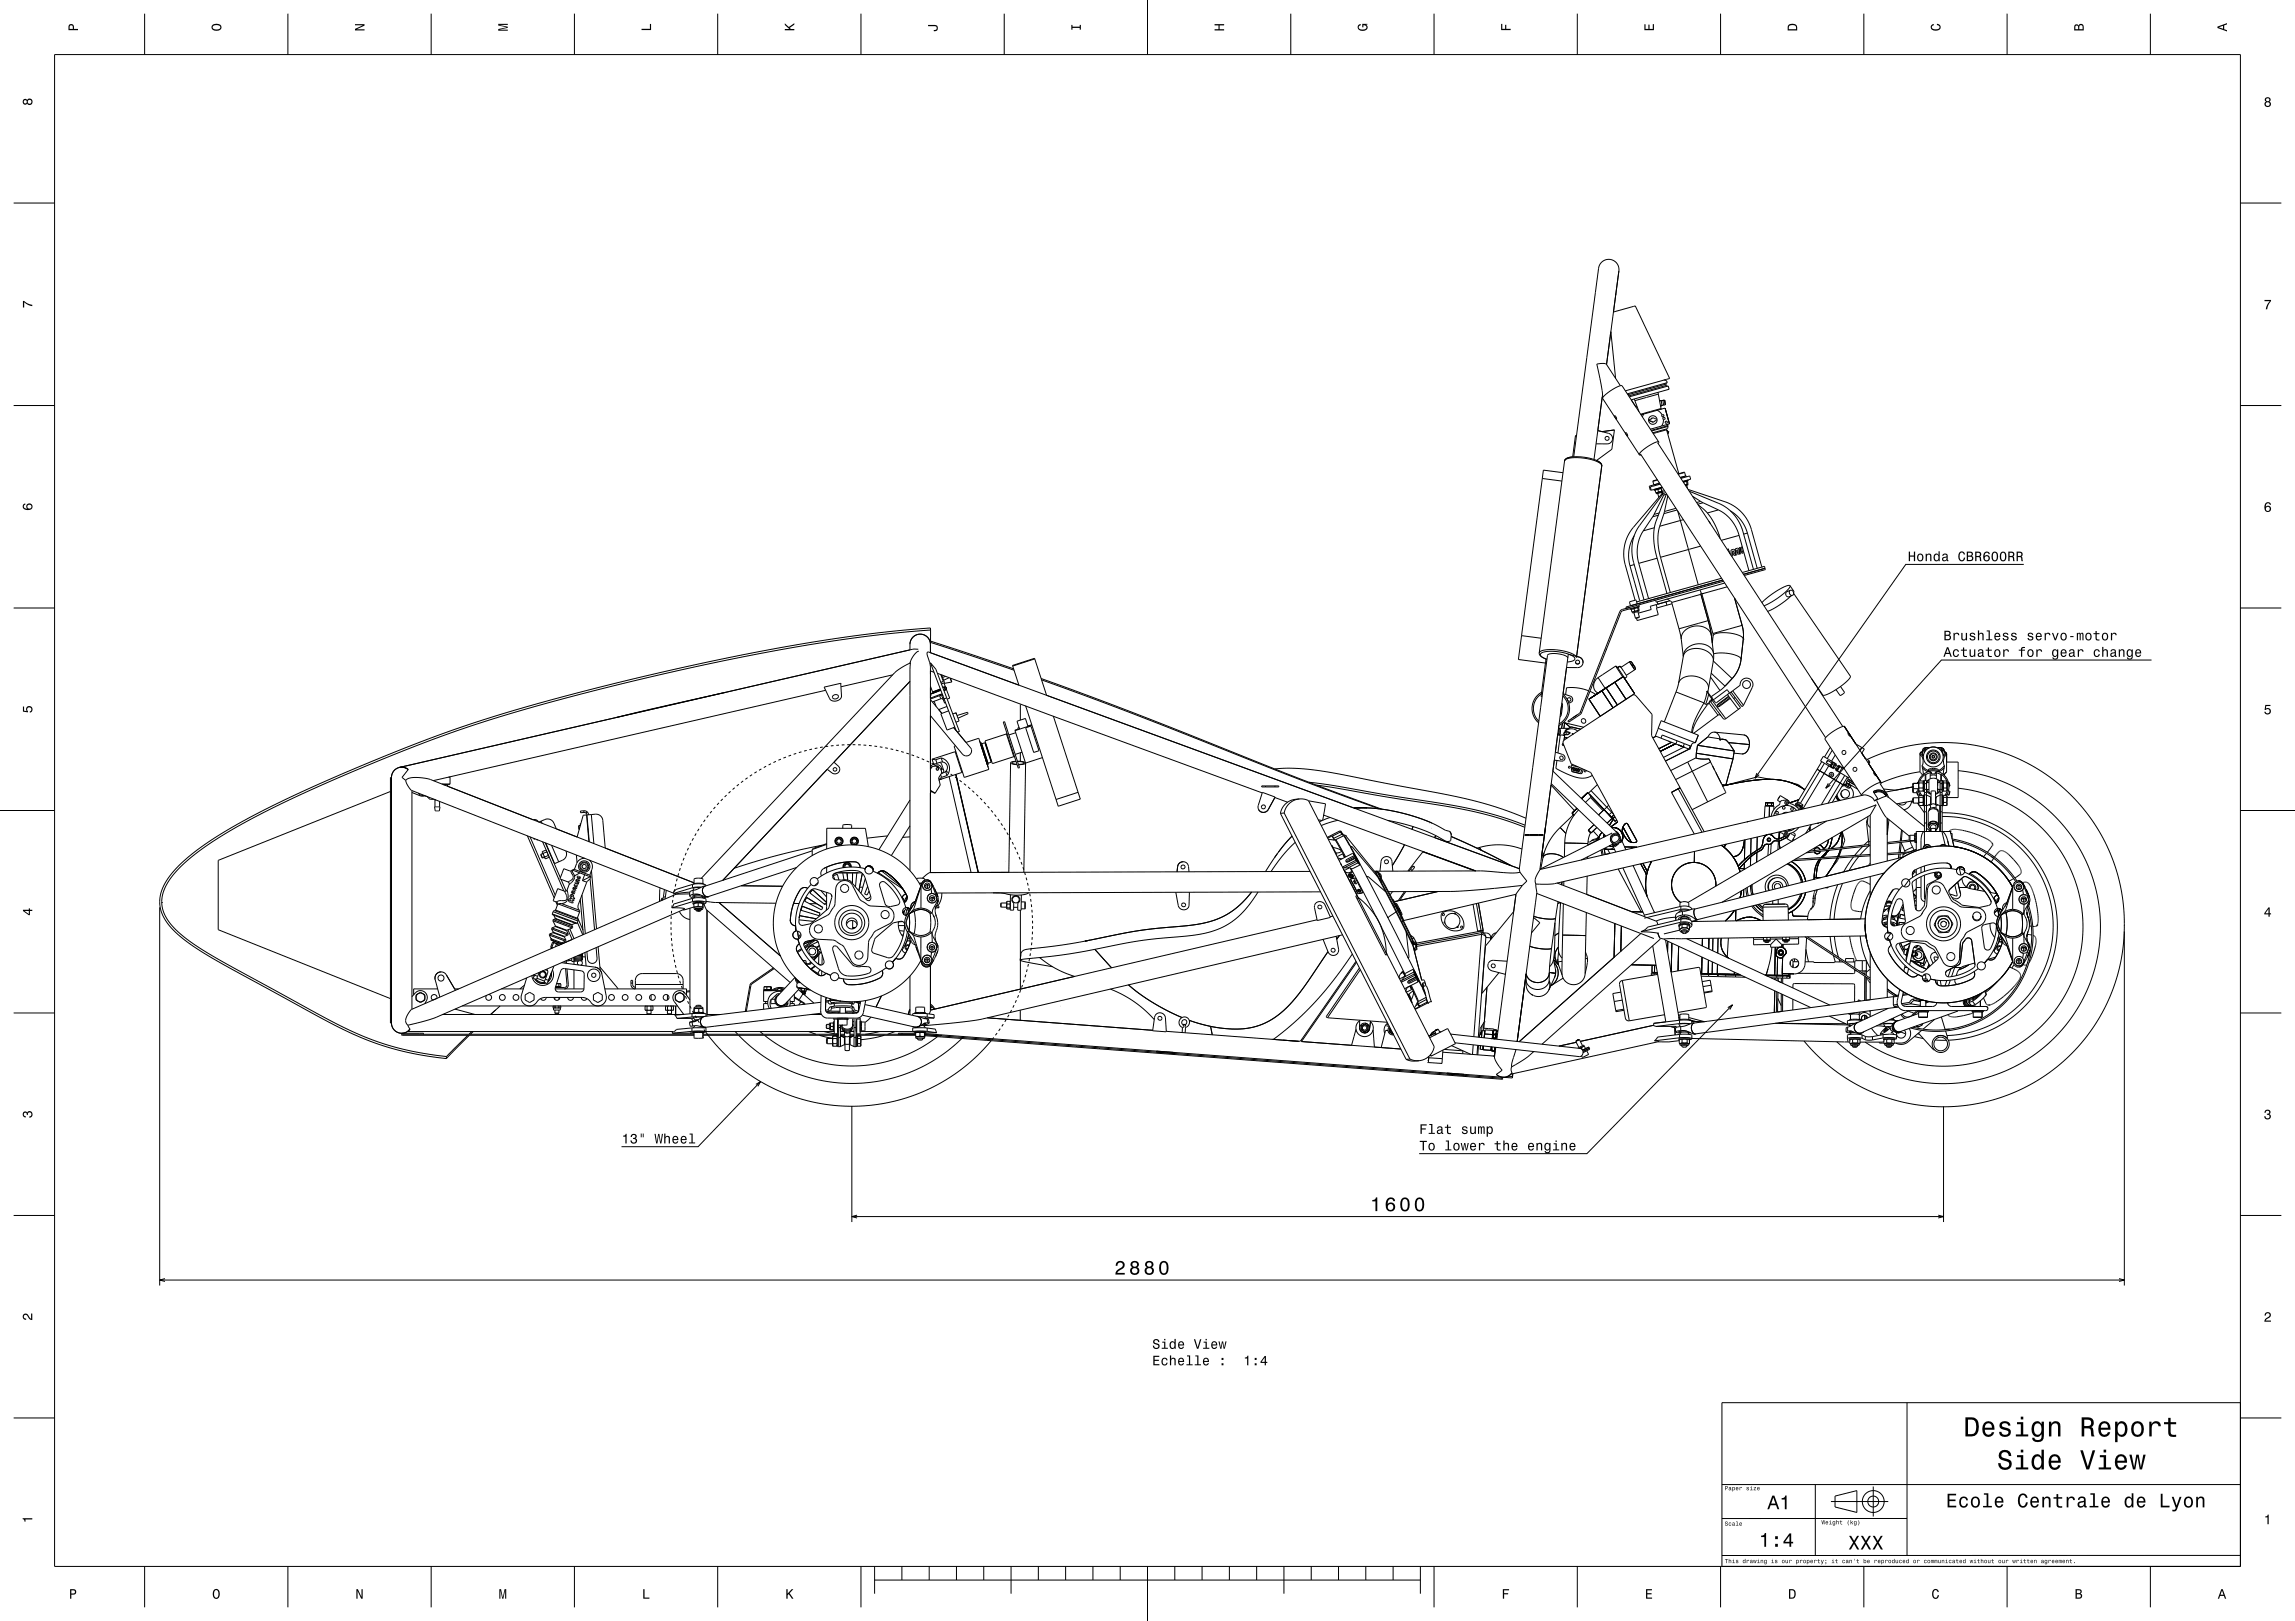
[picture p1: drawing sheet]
<svg xmlns="http://www.w3.org/2000/svg" width="841mm" height="594mm" viewBox="0 0 841 594" stroke-linecap="round" stroke-linejoin="round" font-family="sans-serif">
<g fill="none" stroke="#000" stroke-width=".37">
<path d="M20 20h801v554h-801zM53 5v15M105.5 5v15M158 5v15M210.5 5v15M263 5v15M315.5 5v15M368 5v15M420.5 0v20M473 5v15M525.5 5v15M578 5v15"/>
<path d="M630.5 5v15M683 5v15M735.5 5v15M788 5v15M5 74.4h15M821 74.4h15M593.2 99.3a3.8 3.8 0 0 0-3.2-4.2 3.8 3.8 0 0 0-4.2 3.2l-9.1 69.1M593.2 99.3l-1.1 8.8v-.5M593.2 99.3l-3.1 23.7M592 108.3h.1M592 108.3l-.7 6 7.9-2.2 12.6 26.6-16.2 4.5M588.9 131.8l-.2 1.8"/>
<path d="M590.1 122.5v.5M590.1 123.1l.2-1.6 1.7 17.1M590.1 123l-1.2 8.9M609.7 139.3a1.04 1.04 0 0 1 1.3 .9l-14.7 4.1M5 148.6h15M577.7 159.6l-.4 .4-1 7.4-2.1 .5-.9 1M585.5 157.8l3.9 1a1.97 1.97 0 0 1 1.5 2.2 1.97 1.97 0 0 1-2 1.7l-4-.1M587.1 158.2l4.5-.6-.9 7-5.6 4.1 1.5 1 .4 1M587.1 145.5l.2 .3M587.2 145l.3 .4M587.3 146l.7-1.1 2.4-1.8 2.6-1.5 1.4-.3 13.4 20.6M587.3 146l13.4 20.6"/>
<path d="M587.3 145.8v.2M587.3 145.8h.1M591.6 152.4l.6 .3 .2 .9zM591.6 152.3v.1M593.8 141.3l-5.2-7.9-1.2-.2-2.3 .2 2.1 11.3-2.3 17.9M595.6 158.5l.8 1.3M595.7 158.5l.5 .4 .2 .9M595.7 158.5h-.1M596.4 159.8h.1M597 145.4l14.3-4 .3 1.2-13.8 3.9M598.8 146.2l.3 .6M599.1 146.8l1.5 4.1"/>
<path d="M599.9 148.9l-.4 .3M600.6 150.9h.1M602.4 151.7l-.5 1.1M602.4 151.7l-1.1 .3M604.8 153.6l-.3 .4 .4 .4M604.8 153.6h.1M604.9 154.4h.1M605 153.6a.96 .96 0 0 1 1.6-.2l.4 .3-.3 .4M605 153.6h-.2M605 153.6h.1M605.1 154.4h-.2M605.1 154.4h.1"/>
<path d="M606.4 154.2l-.6 .5-.7-.3M606.4 154.2h.1M606.7 154.1h.1M606.7 154.1l-.3 .1M606.7 157.3h-.1M607.3 150.4l1 .6 .8 1M607.3 150.4l-4.9 1.3M607.6 143.8l.1 .6M607.7 144.4l-8.6 2.4M607.7 144.4l1 5.3M608.7 149.7l.2 .2M608.7 149.7l-7.5 2.1"/>
<path d="M608.8 146.8l-.6 .1M608.8 146.8l.2 1.8M608.9 156.1l-4.1 1.2M609 148.6l-.5 .3M609 148.6h.1M609.1 152l.6 .1-.3 .6M609.1 152l-.2 .4 .5 .3M609.4 152.7l.1 .4M609.4 146.7l-.6 .1M609.4 146.7h.1M609.4 146.7l.2 1.8M609.4 148.5l-.4 .1"/>
<path d="M609.4 152.7h.1M609.5 153.1a.41 .41 0 0 1 .7 .2 .41 .41 0 0 1-.6 .4M609.5 153.1l.1 .6M609.6 153.7l-.2 1.3-.5 1.1M609.6 148.5l-.6 .1M610 146.6l.1 .7M610 146.6l-.6 .1M610 146.6h.1M610 146.6l-1.2 .2M610 146.6l.2 1.8M610.2 149.5l-2.9 .9M610.2 149.5h.1"/>
<path d="M610.2 149.5l1.6 5.8M610.2 148.4h.1M610.2 148.4l-.6 .1M610.5 140.8l-14 3.8M610.5 140.8l.1 .4M610.6 141.2l.5 .3M610.6 141.2l-13.8 3.9M610.7 157.2v.3M610.7 157.5l-4.9 1.4M610.7 157.5l4.5 16.1M610.7 140.3l-.2 .5M610.8 157.7l.5 .5"/>
<path d="M610.8 155.6v.2M610.8 155.8l.1 .1M610.9 155.9l.1 .2M610.9 155.6l.1 .5M611 157.9h.1M611 157.9l.3 .3M611 158.5v.2M611 156.1l-5.9 1.6M611.1 155.5l.2 .7M611.3 156.2l-6.1 1.7M611.3 156.2l-.2 .9-5.5 1.5M611.3 158.2l-.1 .9"/>
<path d="M611.8 155.3l-2.9 .8M611.8 155.3h.1M821 148.6h15M565.2 175.3l7.2 1M565.2 175.3l-7.6 57.6M572.8 173.2l-7.2-.9-.4 3M573.3 168.9l.6-.6 1.6-.5 5.2 .1 4.7 1.3 1.2 .8 .4 .7M573.3 168.9l.5-.7a15.1 15.1 0 0 1 11.8 .8l1 .8 .4 .9M573.3 168.9l-9.3 70.4M584.9 162.6l-.8 5.8M587 170.7l-9.3 69.8M587 170.7h.1"/>
<path d="M589.7 160.7v.1M600.7 166.6h.6M601.1 166.3l67.9 104M605 179.5h.1M605.7 176.4l.4 1.3 1.2-.4M606 179.4l.1 .2M606.1 179.4h-.1M606.1 179.6l2.5-.7zM606.5 179.7l.2 .8M606.6 179.6l-.1 .1M606.6 179.5v.1M607.3 175.8l-1.6 .6"/>
<path d="M607.4 175.9l-1.7 .5M607.4 162.2l67.9 104M607.5 179.4l-1 .3M607.5 179.4l.3 .9M607.7 177.2l-3.3 1 .4 1.4 .2-.1M607.7 177.2l.1 .4M607.8 161.9l-1.4 .3-2.6 1.4-2.3 1.8-.8 1.2M607.8 161.9l-.2 .6M608 176.9l-.3 .3M608.2 177.1l-.5 .1M608.4 177.4l-3.7 1 .4 1.2 4-1.1-.4 .1M608.6 178.7l-2.6 .7"/>
<path d="M608.7 179l-1.2 .4M608.7 178.6l.4 1.4M608.7 178.6l.2 1.3M608.9 179.9v.1M608.9 180l.2 .1M608.9 180l-.5 .2M610 179.8l-.9 .3M616 175.3l3.2-.9 .3 1.2-2.8 .8M616.6 174.7l.1 .4M616.8 176.7l1.8-.6zM617.3 173.1l-2.4 .6M617.3 173.1l.4 1.3"/>
<path d="M617.3 173.1l-2.3 .7M617.6 177.6l-.1 .1M618 174.7l-.1-.3-2.2 .6M618 176.5l-1.1 .2M618 176.5l.3-.1 .2 1M618 176.5l.3 .8M618.1 177.9l.3 1.2M618.2 176.3h.1M618.3 177.3l-.7 .3M618.3 177.3l.2 .1M618.5 177.4l-.9 .2M618.5 177.4v.1"/>
<path d="M618.5 177.4h.1M618.5 177.5l-.8 .5M618.5 177.5l-.9 .3M618.6 175.9l-1.9 .6M618.6 179.3l14.6 5 2.8 1.5 2.3 2 1.7 2.2 1.4 2.9 4.4 14.8M618.6 175.9h.1M618.6 175.9v.2M618.6 176.1h.1M598.9 196.3l-1.3 2.7-.7 2.7-.1 2.7 .5 2.9M600.8 192.6l-1.7 3-.9 3.5-.2 3.4 .6 3.6M600.8 192.6h.1M602.2 194.5l-1.3 2.5-.8 3.2-.1 3.2 .5 3"/>
<path d="M605.6 189.4l-3.4 5.1M606.1 188.5l-.5 .9M606.2 193.4l-4 1.1M606.7 180.5l.2 .1M606.9 180.6v.2M607.5 180.8l.5 1.4M607.7 188.8l-2.1 .6M607.8 180.3l-1.1 .2M608 188l-1.9 .5M608.2 192.8l-.5 2.5-.2 2.6 .3 3.1 .7 3.2M608.4 180.2l-.6 .1M608.4 180.2l-1.5 .4"/>
<path d="M608.9 180.4l.2 .5M609 180l-.6 .2M609.1 180v.1M609.1 180.1l.1 .5M609.2 180.2l-2.3 .6M609.2 180.4l-2 .5-.3-.1M609.2 180.6l-11.1 13.2-1.7 2.8-.9 2.5-.5 3.2 .2 3.3 4 14.3M609.2 180.6l-.2 .8M609.6 180.6l-8.8 12M609.6 180.6h.1M609.7 181.4l-3.6 7.1M609.7 180.5l-.1 .2"/>
<path d="M609.7 180.5v.9M609.7 180.5h.1M609.7 188.2l-1.5 4.6M609.9 187.4l-.2 .8M610.6 181.2l-.9 .2M610.7 181l-3.8 9.9a21.5 21.5 0 0 0 .1 12.9l3.7 13.7M611.2 181.7l-1.3 5.7M614.2 186.3l-4.3 1.1M614.5 186.9l-4.8 1.3M614.6 186.9h-.1M614.8 187.2l7.4 27.1M616.9 190.4l-8.7 2.4"/>
<path d="M619 180l11.2 4.6 2.8 1.7 1.8 1.6 1.7 2.1 1.3 2.3 .9 2.6M620.2 181.9l3 1.8M622.3 185l1.5 1.2a21.8 21.8 0 0 1 6.6 11.2M623.2 183.7l.9 .5M623.2 183.7l-1.5 .5M624.1 184.2l5.6 2.7M624.1 184.2l-2 .6M626.2 191l.6 1M629.7 186.9l2.6 1.6 2.2 2.2 1.6 2.5 1.2 3M629.7 186.9l-4 1.1M629.9 195.9l.1 .2M634.1 187.2l2 1.5 1.9 2 1.5 2.3 .8 2.3"/>
<path d="M637.3 196.2l-6.5 1.8M637.3 196.2l3.6 12.9M638.3 193.7h.1M638.7 194.9l4 13.7M638.7 194.9h.1M640.3 195.3l3.6 13M640.3 195.3l-1.3 .4M597.3 207.3l3.6 12.8M598.6 206.1l3.7 13.8M598.7 206.1h-.1M598.9 206.9l-1.6 .4M600.5 206.4l3.6 13"/>
<path d="M607.3 204.6l-6.8 1.8M608.5 204.2l3.6 12.9M610.7 219.6l1.6 .8 .3 .4M612.1 217.1h.1M623 216.2v.1M623 216.3h.1M623 216.3l.4 .9M623.2 200.1l-14.7 4.1M623.3 217.8l2.7 9.6M623.3 217.8l-10.7 3M623.4 217.2l-.1 .6M623.4 217.2l.2 .4"/>
<path d="M623.4 217.2h.1M623.6 217.6l4.1 14.5M624.4 217.4l-.8 .2M630.9 211.9l-31.1 8.7M631.6 213l-16.4 4.6M632 213.7l-25.1 7-.2-.8M632.9 215l-9.3 2.6M633.1 201.6l.2-.5 .7 1.9M634.9 202l.3-.1v.4l-.3 .1zM634.9 202.4l.6 1.2 .5-.2M634.9 202.4v1.3l-.3 .1M635.6 219.2l2.8 10"/>
<path d="M636 203.4l-.4-.8a.76 .76 0 0 0 .2-.8 .76 .76 0 0 0-.6-.5l-.9 .2 .1 2M636 203.4h.1M636.4 201.5h.3v.4l-.2 .1zM636.5 202v1.3l-.5 .1M636.5 202l.5 1.1 .5-.1M637.3 200.7l.4-.1 .2 2.3-.4 .1zM637.5 203a.93 .93 0 0 1-.2-1.3l-.4-.8-1 .2 .1 2.3M637.5 203h.1M637.8 201.6h.1M638 200.5l.4-.1-.1 1.1 .5 1.1-.4 .2-.6-1.2zM638.5 209.8l8.1-2.3 .3 1.2-7.7 2.2M646.8 208.2l-7.9 2.2"/>
<path d="M656 214.6l1.3 2.1v.5M656 214.6l-.8 1.5-2.3 2-3.4 2.4-3.1 1.5M656 214.6l-1.4 .1-3 1.5-3.3 2.2-2.6 2.4M656.1 216.3a1.04 1.04 0 0 0-.3 1.2 1.04 1.04 0 0 0 1.1 .7M656.1 216.3a1.04 1.04 0 0 1 1.1 .6 1.04 1.04 0 0 1-.3 1.3M656.1 216.3l-1.3 .5a1.02 1.02 0 0 0-.4 1.3 1.02 1.02 0 0 0 1.2 .6l1.3-.5M656.3 218.4l-4.1 3.2-4.4 2.4M657.3 217.4l20.8 30.5-1.3 1.7-2.9 2.3-3.4 2.1-2.2 .8-.3-.1-4.1-5.9M741.6 206.8h-43.2l-55.3 78.4M5 222.8h15M333.5 236.1a3.8 3.8 0 0 1 3.7-3.7 3.8 3.8 0 0 1 3.8 3.7M333.5 236.1v2"/>
<path d="M336.5 237.9h-2l-188.1 43.3h1.6l1.6 .8M336.7 238.6a6.2 6.2 0 0 0-3.2 4.4M340.7 234.9l30.7 10.2M340.9 235.4l30.7 10.2M341 236.1v3.1M341 230.9v4M341 230.9v-.8a623.5 623.5 0 0 0-92.2 14.8 699.8 699.8 0 0 0-92 26 528 528 0 0 0-72.8 32.9 75.6 75.6 0 0 0-21.8 17.2 13.5 13.5 0 0 0-2.5 14.5 31.8 31.8 0 0 0 12.3 12l10.6 6.4 25.4 13.8a170.1 170.1 0 0 0 33.9 16l9.6 2.4 12 1.8M341 230.9a622.9 622.9 0 0 0-92.1 14.7 705.5 705.5 0 0 0-90.4 25.4 533.4 533.4 0 0 0-74.2 33.5 73.8 73.8 0 0 0-21.1 16.4 16 16 0 0 0-3.9 9.6M557.6 232.9l-1.2 8.8 9.9 1.3M557.6 232.9l7.2 1M564 239.3l.7-.7 1.5-.4h5l4.6 1.2 1.4 .8 .5 .9M564 239.3l.6 1.2 2.3 1.1"/>
<path d="M588.7 237.8l-.1 .4M595.8 222.4l35.5-9.8-16.3 4.5 .2 .5-19.2 5.3zM597.1 222.6l-2.8 .8-.8 .8-14.4 36.8M597.3 223.1l.1 .2M597.4 223.1h-.1M597.4 223.3h.1M597.8 223.4l.2 .8M597.8 223.2v.2M597.9 223.2h-.1M598 224.2l.1 .1M598.1 224.3h.1M598.7 224.5l.6 2"/>
<path d="M598.8 223.1l-1 .3M598.8 223.1l.2 .9M599 224l-1 .2M599.9 221.3l-.5-1.4-2.2 .6 .3 1.5 .9-.3M600.1 222.7l-1.3 .4M600.1 222.7l.3-.1 .2 1M600.1 222.7l.3 .9M600.2 224.1l.5 2M600.4 223.6l-1.4 .4M600.4 223.6h.1M600.5 221.6l.2 .5M600.5 223.6l-2.3 .7"/>
<path d="M600.6 223.6l-.1 .4-2 .6-.3-.3M600.6 223.6h-.1M600.6 223.6h.1M600.6 226.3l-1.3 .2M600.6 222.1l.1 .1M600.6 226.3h.1M600.7 222.1l-6 1.7-.6 .4-14.5 37M600.7 222.2v.2l-3.3 .9M600.7 226.1l-1.4 .4M600.7 226.1h.1M600.7 226.1l-.1 .2M606.9 221.6l-2.2 .6 .4 1.2-4.8 1.3"/>
<path d="M606.9 221.6l.4 1.2M607.3 222.8h-.3l.7 2.4-7.8 2.2-.2-.8M607.3 220.5l.2 .9M609.4 220.9h-.2M611.1 220.4l-4.2 1.2M612 220.2l-1.5 .4 .3 1.2M612.6 220.8l2.7 9.6M612.7 221.2l-5.4 1.6M615.3 230.4l.8 3.9M616.1 234.3l.7 6.3M626 227.4l1.2 5.6M626 227.4l-10.7 3"/>
<path d="M627.2 233a5.5 5.5 0 0 0-8-3.1 4.5 4.5 0 0 0-3.1 4.4M627.2 233h.1M627.2 233l.7 6.5M627.7 232.1l.1 .9M627.8 233l.5-.6 1.3-.4 3.9-.1 3.9 1 1.1 .7 .3 .6M627.8 233l-.3 2.7M627.9 239.5a5.5 5.5 0 0 0-7.9-3.1 4.5 4.5 0 0 0-3.2 4.1M627.9 239.5l-.1 2.9M627.9 239.6l2.6-.3 3.6 .3 2.8 .9 .8 .5 .3 .6M638.4 229.2l.5 2.6-.1 2.4M638.4 229.2l-10.7 2.9M638.8 234.2h.1"/>
<path d="M638.8 234.2l-.8 7.4M821 222.8h15M265.6 253.8l-39.7 9.1M302 251.8l6.1-1.4 .3 4.6a2.5 2.5 0 0 1-4.4 1zM302.5 253l-143.7 33.1M305.2 255a1 1 0 0 1 1.3-.5 1 1 0 0 1 .6 1.2 1.05 1.05 0 0 1-1.2 .5 1.05 1.05 0 0 1-.8-1zM308.1 250.4v.3M327.1 247.3l-18.9 4.4M333.5 243l-3.1 1.6-2.5 1.9-70.9 75.4M333.5 243l.1-.2-.1 76.3M341 256.4l4.2 5M341 251.5l.7 2"/>
<path d="M341 245.8l1.3 .6M341.1 251.9h-.1M341.7 253.5v.1M341.8 253.5v.1M341.8 253.7h.1M342.3 257l.7 1.9M343 258.9h.1M343.5 246.7l119 43.9M343.7 253.2l-2.7 1M343.7 253.2l.1 .1M343.8 253.3l-2.8 1M343.8 253.3h.1"/>
<path d="M343.8 253.3l-2.8 1.1M344 253l.1 .2M344 253l-.3 .2M344.1 253.2l.7-.2-.7 .2M344.1 253.2l-.3 .1M344.1 253.2h.1M344.2 254.6h.9l.5 .4M344.2 254.6l-3.2 1.2M344.3 254.9l.8 .2 .4 .8M344.3 254.9l.4 1.2M344.3 254.9l-3.3 1.3M344.6 252.5l-2.9 1.1"/>
<path d="M344.6 252.6l-2.8 1.1M344.7 252.8l-.7 .2M344.7 256.1h.7l.3 .3M344.7 256.1l-3 1.1M344.8 250h.1M344.9 247.3l.8 2.4M345.2 247.6l-.1-.3 1 2.9-1.1 .4M345.2 254.2l-1 .4M345.5 255.9l.7 1.8 .3-.2M345.7 249.7h.1M345.7 249.7l-.9 .3M345.8 255.8l-.3 .1"/>
<path d="M345.9 250.3l.6 1.5M346 256.1l4.3 11.5M346 251.7l.7 .4M346 251.7l.4 1.1M346 251.7l-.5 .2M346.4 252.8l-.5 .2M346.5 247.9l-1.1 .3M346.7 252v.1M346.7 252l.1 .1M346.8 252.1l-.4 .7M346.8 252.5l1.2 3.3-.9 .4M346.8 252.1h.1"/>
<path d="M346.8 252.1v.5zM346.9 255.7l-4-10.5-1.9-2.3 5 13.2M346.9 255.7l4.7 12.3-.7 .3M346.9 255.7l-.9 .4M347 258.9l-3 1.1M347.8 248.3l-2 1M348.2 248.5l.6 1.4-2.8 .5M373.4 251.1l-2.4-7.2 8.1-2.7 4.4 13.6M373.9 258.1v5.8M375.8 258.6l11.2 34.4M379.2 241.4l-8.1 2.7M381.5 248.6a2594.2 2594.2 0 0 1 94 36.4l30.8 11.5"/>
<path d="M381.7 249.1a2641.8 2641.8 0 0 1 94.2 36.4l29.5 10.9M564.8 254.3a6.4 6.4 0 0 0-.9 10M564.9 253.7a6.9 6.9 0 0 0-1.1 11.2M566.4 242.4l-1.7 12.9h.4M566.4 242.4h.4M566.5 241.5l-.1 .9M566.9 241.6l-1.9-.9a.94 .94 0 0 1-.5-1.2 .94 .94 0 0 1 1.2-.6l2.7-.2 2.9 .2 3 .6 2.2 1.1a.94 .94 0 0 1 .6 1.1 .94 .94 0 0 1-1.2 .6l-1.6 .3M572.3 257.6l.3 1M572.6 258.6h-.4l-.4 3.1 .4 .1M572.6 258.6l-.4 3.2M572.7 255a6.4 6.4 0 0 1-1.4 10.3M572.8 254.4a6.9 6.9 0 0 1-1.5 11.4l-.2 1.2a.66 .66 0 0 1 .7 .3 .66 .66 0 0 1 0 .7l-.1 .6a.48 .48 0 0 1-.1 .6 .48 .48 0 0 1-.5 0l-.3-.2"/>
<path d="M572.8 254.2l2.6 .9a1.25 1.25 0 0 1 .9 1.5 1.25 1.25 0 0 1-1.5 .9M574.5 241.1a6.9 6.9 0 0 0-5.8-1.6l-1.2 .2-.4 .4-10.3 78.3 .2 1.2M577.4 242.6a.75 .75 0 0 0 .6 .7 .75 .75 0 0 0 .8-.6M580.1 242.9l-.5 1.1-1 .6h-4.5M580.1 242.9l-.2-1-.7-.9-4.5-1.2-2.7 20.3M580.1 242.9h.1M582.2 253.1l-2.1-.6a16.8 16.8 0 0 0-6-.5l-.4 2.5M582.6 253.3l2.3 1.2M585.6 248.3a3.3 3.3 0 0 0 .1 5.7M585.6 248.3h.1M585.6 248.3l2.6 4M585.7 253.9v.1"/>
<path d="M586.1 253.7l-.4 .3M586.1 253.7h.1M587.3 252.9l-5 3.3 4.1 6.3M587.9 252.5l-.4 .3M592 244.1l.8 .5M592 244.1l2.7 4M592 244.1l-6.4 4.2M592.3 249.6l-.6 .4 4.2 6.2M592.7 258.3l-4.1-6.2-1.6 1 4.1 6.3M592.8 244.6l2.6 3.9M593.5 248.8l-.3 .2M594 244.5l-.4-.4-.8 .5"/>
<path d="M594 244.5l2 3M594.6 248.1l-.7 .4M594.8 247.9l-.2 .2M594.9 247.9l4.1 6.3-25.7 16.9-.5 .9 3 7.9 7.1 3.2 9.9 18.1-2.4 1.8M594.9 247.9l-8.8 5.8M594.9 247.9h-.1M594.9 247.9l.5 .9v-.3M596 247.5l.2 .5-.8 .5M597.1 242.5l1 1.5M597.1 242.5l.8 .1M597.1 242.5l-3.1 2M597.1 242.5h.1"/>
<path d="M597.9 242.6l1.4 2.2-.2 .6M597.9 242.6l.4 .7M598.1 244l.9 1.4M598.1 254.8l.8-.2 .6 .4 5.9 6.8-.2 7.8 10.5 19M598.6 243.7l-.5 .3M598.9 244.2l-.1-.2 .4 .6M599.1 245.4l-3.1 2.1M599.1 245.4h-.1M614.2 253.6l10.2 4M614.2 253.6l-4.3 10.9M615.1 250.5a5.2 5.2 0 0 1 6.8-2.5l1.4 .5a4 4 0 0 1 2.7 3.9M615.1 250.5l-.9 3.1"/>
<path d="M624.4 257.6l.6 .5M624.4 257.6a26 26 0 0 0-4.5 10.5v.3M624.4 257.6h.1M625.5 253.2l.3 .3M625.5 253.2l.8 1.1M625.5 253.2l.6 1.3M625.5 253.2l-1.1 4.4M625.8 253.5v.1M626 252.4l-.2 1.2M626.1 254.5l-1.1 3.6M626.1 254.5l1.3 1.7M626.3 254.3l2.5 3.3 4.4-3.2"/>
<path d="M626.3 254.3l-.2 .2M626.3 257.7a22.6 22.6 0 0 0-6.1 10.9M626.3 257.7l3.3 4.4M626.8 248.1l3.5 4.9M627.1 246.7l5 4.7M627.2 255.5h.1M627.3 256.6l5.1 6.8M627.3 256.6l-.2 .8 1.4 2 2.9 3.8 .4 .3 .6-.1M627.3 256.6l-1 1.1M627.4 256.2l-1.2 1.3-1.2 .6M627.4 256.2l.1 .2M627.5 256.4l.4 .1"/>
<path d="M627.5 256.4l-.2 .2M627.6 256.1l-.2 .1M627.8 242.4a5.2 5.2 0 0 0-5.6-4.8l-1.4 .1a4 4 0 0 0-3.9 2.7l-1.8 10.1M627.8 242.4l-1.8 10M627.8 242.2l6.9 6.5M629.2 258.6l.3 .4M630.3 253l-3.1 2.2v.3M632.1 251.4l-1.8 1.6M633.2 254.4l-.1 .3 3.8 5 .3 .1M633.3 254.9l-.1 .4-3.4 2.6-.6 .7M633.6 255.3l-4.4 3.3M633.8 253.9l-.9-1.2-5.1 3.6"/>
<path d="M633.8 253.9l4 5.4-5.4 4.1M633.8 253.9l-.6 .5M633.8 254l3.9-2.9a2.35 2.35 0 0 1 2.7-2.6 2.35 2.35 0 0 1 1.7 3.4l-3.2 6.5M633.9 255.7l-4.4 3.3M634.2 256.1h-.4l-3.6 2.6-.7 .3M634.4 253.6l3.9 5.3 .6-.4M634.7 248.7l-2.6 2.7M635 253.1l3.9 5.4M635.8 255.6l-.5 .4M638 241.6l-1 3.8-2.3 3.3M638 241.6h.1M664.2 249.2h.1"/>
<path d="M664.8 250.1v.1M665.1 250.6h.1M665.2 250.8h.1M666.2 252.2v.1M666.3 252.3v.1M666.3 252.3h.1M666.5 252.5l-.1 .1M666.8 253.2h.1M674.4 251.6l1.5 2.1-.8 .8-.8 .3-1.5-2.1M788.4 241.9h-77l-42.3 46.9M282.5 279.9l-.9 .4M284.3 279l-.9 .4"/>
<path d="M286.2 278.2l-1 .4M288 277.4l-.9 .4M289.9 276.7l-1 .4M291.8 276.1l-1 .3M293.7 275.5l-1 .3M295.6 275l-.9 .2M297.6 274.5l-1 .2M299.5 274.1l-1 .2M301.5 273.7l-1 .2M303.5 273.5l-1 .1M305.5 273.2l-1 .1M305.6 279.3l1.6 1.4a1.71 1.71 0 0 1 0 2.4 1.71 1.71 0 0 1-2.3 .1l-1.8-1.3"/>
<path d="M305.7 279.2l27.8-29.5-68.6 72.9M307.4 273l-.9 .1M309.4 272.9l-1 .1M311.4 272.9h-1M312.4 272.9h1M314.4 272.9l1 .1M316.4 273l1 .1M318.4 273.2l1 .1M320.4 273.4l1 .1M322.4 273.7l1 .1M324.4 274l1 .2M326.3 274.4l1 .2"/>
<path d="M328.3 274.9l.9 .2M330.2 275.4l1 .3M332.1 276l1 .3M334 276.6l1 .3M335.9 277.3l.9 .4M337.8 278l.9 .4M339.6 278.8l.9 .5M341 262.2l11.7 14.1a1.88 1.88 0 0 0 2.5 .4 1.88 1.88 0 0 0 .5-2.6l-6.2-7.5M341.4 279.7l.9 .4M341.5 278.2l.7 1.9 2.4-.8a2 2 0 0 1 2.5 1.3 2 2 0 0 1-1.3 2.5l-.8 .3M341.5 278.2l1.4 .2M342.7 279.9l-1.2 .4-.3 .7 .1 .4"/>
<path d="M342.7 277.8h.1M342.9 278.4l.4 1.3M344.3 279.4l.7 .3 .9 2.9-.3 .6M344.9 277.7a4 4 0 0 1 2.1 6.5M344.9 277.7l.5 1.5M344.9 277.7l-2 .7M347 267.5h.1M347.6 260.5l-2.8 1.1 2.2 5.9M349.9 266.5l-2.9 1M350.1 275.6l-8.6 2.6M350.3 275.4h-.3l2.5 7.7 .2-.1M350.3 261.2l.4 1"/>
<path d="M350.3 261.2l-1.1 .4M350.3 261.2l.1 .4M350.7 262.2l.8 2-1.2 .4M350.7 262.2l3.9-1.2 .2 .5-3.7 1.7M354 272.1l4.7-1.6 3.7 11.4-9.1 3-3.7-11.4 .6-.2M359.2 272.2l.4-.1 .6 1.9M359.8 272.7h.1M359.9 274.3v.1M359.9 274.4l.1 .3 .4-.2M360.2 274l-.3 .3M360.2 274l.1 .2M360.3 274.2v.1"/>
<path d="M360.3 274.2l-.4 .1M360.3 274.3l.1 .2M360.3 274.3l-.4 .1M360.4 274.5l.5 1.6M360.5 276.2h.1M360.5 276.3h.1M360.9 276.1h.1M360.9 276.1l-.4 .1M360.9 276.2h.1M360.9 272.2l-1.2 .3 .2 .5 2.2 6.7 1.1-.4M360.9 272.2l2.3 7.1M360.9 276.2l.5 1.6"/>
<path d="M360.9 276.2l-.3 .1M361.2 272.6v.1M361.3 272.6h-.1M361.4 277.8l.1 .2M361.4 277.8l-.3 .1v.2l.4-.1M361.5 278v.1M361.5 278.1l-.3 .3 .4-.1M361.5 278.1l.1 .2M361.6 278.3l.6 1.8-.4 .1M362 279.5h.1M363.2 278.7l.1 .1M367.6 264.6l.5-.2 5.5 16.9-.5 .2z"/>
<path d="M368.8 269l-7.8 2.5 2.7 8.3 7.8-2.5M368.8 269l2.7 8.3M369 268.6l-.2 .4M370.3 279.5l.7 .4 1.7 .3M370.3 279.5l-.6 40.2h-11.2l-8.2-35.9M371.5 277.3l.3 .1M371.9 267.7h.1M372 267.7l3.8 11.9M372.2 268.5l-2.5 .8M372.3 278.9l-1.4 .2-.6 .4M372.3 279.1l-1.1 .2-.4 .3 1.9 .5M372.8 278.9l1.9 .2 1.1 .4"/>
<path d="M372.9 279l1.8 .2 .6 .4M373.1 267.2l-1.2 .5M373.4 266.6l-.4 .2 .1 .5M373.9 275.8v3.2M374.5 275.6l-2.5 .8M375.3 279.6l-.6 .3-1.5 .2M375.3 279.6h.1M375.8 279.6l-.8 .5-1.8 .1M375.8 279.6l-.6 40M375.9 266.7l1.9-.6 2.9 9-1.9 .6zM376.7 266.1l-.9-2.8-3.1 1 .9 2.9-.1-.5M376.7 266.1v.1"/>
<path d="M378.1 265.6l-1.4 .4M378.1 265.7l-6.1 2M382 277.6l-6.2 2M386 262.3l9.9 30.5-8.1 2.6-.8-2.4M570.5 278.7l-.3 2.9a19.3 19.3 0 0 0 10.7 3.5l2.6-1M570.8 269l-.8 6.6 2.6 .9a1.25 1.25 0 0 1 .9 1.4 1.25 1.25 0 0 1-1.4 1l-2.5-.4M570.8 268.9l.1 .1M570.9 269h.1M571.1 267.3l.2 1.1zM571.3 268.4l-.5 .5M571.3 268.4l-.3 .6M571.3 269.3h2.1"/>
<path d="M571.3 266.9l3.4 .1M571.8 269.3l-.9 6.6M572 260.1l-2.9 22M572 260.1h.1M572.2 261.8l-.5 .8M572.7 269.3l.5 .2M572.7 264.9l-.5 2zM572.8 272.5l-.3 .5 .6 .2M572.9 264.7l7.4 1.8M573.1 269.3l.3 .3M573.1 268.6l.8-.5 1.5 .3-1.2 .8-1.2-.2zM573.4 264.9l-.3 2"/>
<path d="M573.4 269.1l-.3 2.1M573.5 264.9l2 1.6M573.6 267.6a4 4 0 0 1 4.6 .3M573.6 267.6l-.1 .7M573.8 268.6h.1M573.8 268.6h.5M573.9 268.6l.1 .1M574 268.7h.1M574.1 268.7h.1M574.3 268.7h-.1M574.3 268.6h.1M574.3 268.6v.1"/>
<path d="M574.5 270.4l-.8-.2v.2l.5 .1M575.6 263.5l.3 .4M576.4 269l-.2-.2 .1 .4M579.1 261l-4.6 3.2 .3 .4 4.2-2.7 .6-.7M579.1 261l.5 .2M579.2 267.2l-3.5-.8-2.1 1.2M606.9 269.8l-1.2 .6M607.6 266.9l-1 2.8 12.3 4.8M607.6 266.9l13.7 5.3M607.6 266.9l1.1-2.8 13.6 5.3-1 2.8M608.7 270.5l.4-1.2 10.3 4-.5 1.2M611.4 271.6l.3 .1"/>
<path d="M612.6 272l-4.7 2.4M614 272.6l-5.6 2.7M614.6 271.5l-.5 1.1M615.5 273.2l.3 .1M616.4 273.5l.2 .1M617.2 272.5l-.4 1.2 .3 .1-7.5 3.7M618.4 279.2l7.4 14.6M619 274.5l-8.7 4.4M621.3 272.2a1.25 1.25 0 0 0-1.5 .8l-.6 1.6-.3-.1M621.5 277.7l.4 .2M621.5 277.7l-9.3 4.7M621.6 276l-.1 1.7"/>
<path d="M621.6 276l13.5 2.1M621.9 277.9l1 .2M622.1 273.1l-.5 2.9M622.1 273.1l13.4 2.1M622.9 278.1l1.6 .1M625.9 270.1a2.25 2.25 0 0 1 2.5-1.8 2.25 2.25 0 0 1 1.9 2.4l.1 .5M626.2 278.1l4.6 9M626.2 278.1l-1.7 .1M626.2 278.1l.6 1.1-12.8 6.5M628.2 268.3l10.8 1M629.6 262.1l.6-.2 .4 .3M629.6 262.1l-9 6.6"/>
<path d="M630.2 270.2l.2 1M630.2 271l.2 .2M630.4 271.2l-.3-.5-4.3-.6-3.7 3M630.8 270.8l-.4 .4M630.8 270.8l1.6 .3M630.8 270.8l.5 .1M631.7 271h.4M632.4 271.1l1 1M633.4 272.1l2.1 3.1M633.4 272.1l7.7 .7M635.1 278.1l-2.7 9.6-1.4-.2M635.4 276l2.9 .3"/>
<path d="M635.5 275.2l-.4 2.9M639 269.3a3 3 0 0 1 2.1 3.5M639 269.3a3.1 3.1 0 0 1 2.1 3.5M641.1 273a3.2 3.2 0 0 1-2.8 3.3M641.1 273a3.1 3.1 0 0 1-2.8 3.3M641.1 272.8v.2M667.6 279.1l-9.3 15.4M668.6 279.7l-8.9 14.7M669.3 279.5l1.4 .9M669.6 278.7h.1M669.6 278.7l-.3 .8M669.8 278.7h.1"/>
<path d="M669.8 278.7l-.5 .8M669.8 278.7l1.4 .8M669.8 278.7h-.2M670.7 273.9l-2.1 3.5M671.4 274.9l-1.8 3.1M671.6 279.3l-.9 1.5M671.6 279.3l.2 .2M671.7 279.7l-.2 .4M671.7 279.7l-.5 .8M671.8 279.5l-.1 .2M671.8 279.4v.1M671.9 279.4h-.1"/>
<path d="M671.9 279.4l-.2 .3M671.9 279.4l.6 .4M672.5 279.8l-.4 .6M672.5 279.8v.1M672.5 279.9h.1M672.5 276.7l-1.3 2.2M672.6 279.8l-4.4-2.7-1.1 1.7 4.4 2.7M672.6 279.8l.4 .2-.2 .3M672.6 279.8l-.2 .3M675.9 266.3l-1.2 .1-2.7 1.5-2.4 1.8-.8 1.2 13.4 20.6M675.9 266.3l13.4 20.5M675.9 266.3h.1"/>
<path d="M677.2 268.6l.9 1.3-.7-.6zM678.1 269.9h.1M680 272.6l.6 .3M680.6 272.9l2.6 1.6-.9 1.5M680.6 272.9l-.2 .3M682.2 273.9l-.6 1M682.7 276.7h.1M683 277.1l.2 .1M683.2 277.2l-.1 .1M683.2 277.2l.3 .7 1.5 .8M684.2 278.3l7.9-3.1 8.2-2 8.7-1 8 .1 8.2 1.1 8.2 2.2 8.1 3.3 6.9 4 6.8 5.1 5.9 5.7 5.1 6.2 4.4 7.2 3.6 7.8 2.5 8.1 1.4 8.3 .4 8.1M685 278.7l-.5 .8"/>
<path d="M685 278.7v.4M685 279.1l-.3 .6M685 279.1l.2 .1-.4 .7M703.6 276.3l.7 .9M703.6 276.3v6.4l.9 1.3M704.3 277.2h.1M704.4 277.2l.3 1.7-.3 1.6M704.5 277.1h.1M704.5 275.3l-.9 1M704.5 275.5l-.5 .8 .6 .7M704.5 274.8l.6 .7M704.5 274.8v2"/>
<path d="M704.5 276.8v.1M704.5 277.1l-.1 .1M704.5 276.2l.4 .4M704.9 276.7l-.4 .3M704.9 276.7h.1M705 274.2l3.5-.5 3.4 .5M705 274.2a.58 .58 0 0 0-.2 .7 .58 .58 0 0 0 .7 .3M705 274.2l-.5 .6M705.1 275.5h.2M705.1 275.5v.4M705.3 274.8v.1M705.3 277.4h.1"/>
<path d="M705.5 277.3v.1M705.7 275h.1M706.2 274.5l-.9 .3M706.6 274.2h-.2a.76 .76 0 0 0-1.2 .6l.5 .2M708 277.3l.5-.5 .4 .5M708 277.3l.4 .5 .5-.5M708 277.2v.1M708 277.2h.1M708 277.3l.1 .1M708 277.6h.1M708.1 277.4l-.1 .2M708.1 277.4h.1"/>
<path d="M708.1 277l.2-.1zM708.2 277.7l.2 .1M708.2 277.7h-.1M708.3 276.9h.1M708.5 276.8l.3 .2zM708.6 277.7v.1M708.9 277.1v.3M708.9 277.6l-.3 .1M708.9 277.1v.2M708.9 277.1h.1M708.9 277.4h.1M710.3 274.2h.1a.86 .86 0 0 1 1.3 .6l-.5 .2"/>
<path d="M710.7 274.5l.9 .4M711.2 275h.1M711.6 277.3v.1M711.8 275.5h-.2M711.8 275.5v.4M711.9 274.2a.58 .58 0 0 1 .2 .7 .58 .58 0 0 1-.7 .3M711.9 274.2l.1 .1M712 276.7h.1M712 274.3h.1M712 274.3l.4 .5M712.1 276.7l.5 .5M712.4 276.2l-.4 .4"/>
<path d="M712.4 275.5l.6 .7-.7 .8M712.4 275.3l.7 .5 .2 .5M712.4 274.8l-.6 .7M712.4 274.8v2M712.6 277.2l-.4 1.7 .3 1.6M713.3 276.3l-.7 .9M713.3 279.3h4.3v13h-4.1M713.3 276.3v6.4M0 297h20M143.1 290l-63.1 25.3v25.4l63.1 25.2M143.5 284.9v90M143.5 284.9h-.4v90h.4"/>
<path d="M148.7 286a6 6 0 0 1 5.2-1l3.8 .6 96.6 37.9M148.7 286a7.4 7.4 0 0 0 2.1 3.7l96 37.6M149.6 282a3.7 3.7 0 0 0-4-.5 3.7 3.7 0 0 0-2.1 3.4M149.6 282l-2.3 2.9 1.4 1.1M151 290.4l3.2 1.3 1.2-.1M151 289.7v80.1M153.3 290.6l.9 .8 2.2 .4M156.5 291.9h.1M156.5 291.9l1 1h1.6M159.3 295.7h1.9l-.2 1.5h-1.5zM159.3 293l.1 .2M159.4 293.2h.4"/>
<path d="M159.4 293.2v2.5M161.1 293.7v2M161.9 287.3h3M164 287.5v.6l31.4 12.3a1.97 1.97 0 0 1 2.1 .8l2.2-.9a2.5 2.5 0 0 1 3.3 1.3l.9 2.1M164.3 284.8h.6M164.8 284.7l.1 .1M164.9 287.3l-.2 .2h-2.2M164.9 284.8v2.5M213.9 297.1h.1a1.62 1.62 0 0 1 1.7 1.5M213.9 297.1l-1.2 .1v.6l1.3-.1M213.9 297.1l.1 .6M214 297.7l.7 .3 .4 .6"/>
<path d="M215.1 298.6l3.1-.2a2.49 2.49 0 0 1 2.7 2.2l.9 10.2M215.1 298.6l.8 9.9-.9-9.9-1.3 .1-2.2 8M215.2 297.5l-.4 .5M216.7 298.5l.9 10.6M259.6 298.8l-.6 .8M260.8 297.2l-.6 .8M262.1 295.7l-.6 .8M263.4 294.2l-.6 .7M264.8 292.8l-.7 .7M266.2 291.3l-.7 .7M267.7 290l-.7 .7M269.2 288.7l-.7 .6"/>
<path d="M270.8 287.4l-.8 .6M272.3 286.2l-.8 .6M274 285l-.9 .6M275.6 283.9l-.8 .5M277.3 282.8l-.9 .5M279 281.8l-.9 .5M280.8 280.8l-.9 .5M333.5 293.2l-11.4 18.2M341 281.9l.5-.9a2.4 2.4 0 0 1 3.6 2.3l-1.2 1.8 .7 2.6-1.9 3M341 300v6.3M341 289.6l1.7 1.1M341 289.7l1.7 1"/>
<path d="M341.3 290l-.3 .6M342.4 280.8a1.5 1.5 0 0 1 1.9-.3 1.5 1.5 0 0 1 .6 1.8M343.1 281.7v.1M343.2 280.6l.9 .5M343.3 282.2h.1M343.3 281.4l.6 .1M343.7 282.2h-.2M343.8 282.1h.1M344.1 285.8l.1 .2M344.3 285.7l-.2 .1M344.7 283.9l.3 1M344.9 281.6l.9 .5"/>
<path d="M345 284.9l-.9 .8M345.2 285.4l-.9 .3M346.5 282.7l.5 1.5M346.7 282.6l.8 .5M347 284.2l-2 .7M347.8 284.6l8 35.1h-14.8v-75.2l-1.3-4.7 .1-.6 .3-.3 216.7 79.4-31-11.3M348.3 283.7l.9 .5M350 284.8l.8 .5M350.2 283.8l8.2 35.9M351.6 285.9l.8 .6M352.4 282.9l-7.2 2.5M353.2 287.2l.8 .6"/>
<path d="M354.8 288.4l.7 .7M356.3 289.7l.7 .7M357.7 291.1l.8 .7M359.2 292.5l.7 .7M360.6 293.9l.6 .8M361.9 295.4l.7 .8M363.2 296.9l.6 .8M364.5 298.5l.6 .8M395.1 290.3l-8.1 2.7M456.1 288.1h.1M457.4 288.5v.1M462.4 288h6.2v.4h-6.2z"/>
<path d="M462.6 290.4l4.6 1.7-2.4 4.5a1.99 1.99 0 0 1-2.5 1 1.99 1.99 0 0 1-1.2-2.4zM463.7 288v.4M467.1 281.8a79.8 79.8 0 0 1 25.5 2.2l30.3 5.8a154 154 0 0 1 36.3 10M467.2 292.2l4.6 1.8M467.2 288v.4M467.2 292.1h.1M469.2 298.1l46.1 90.1M470.6 297.9l-1.4 .2M470.6 297.9l46.1 90.2M476.2 292.8a6.2 6.2 0 0 0-5.6 5.1M476.2 292.8h1.6l1.7 .6 46.1 90.1a6.3 6.3 0 0 1-5.6 5.2M476.2 292.8l-1.4 .1a6.2 6.2 0 0 0-5.6 5.2"/>
<path d="M479.5 293.5l6.2 1-1.1 6.2-1.5-.3M479.6 286.6l9.3 1.3 30.7 5.2a160.9 160.9 0 0 1 39.3 9.3M482.4 287.7l36.3 6a161.5 161.5 0 0 1 40.1 9.5M485 298.7l55.8 20.4M485.2 298.7l-.2 .1M487.4 299.5l-2.7 1.1M496.2 296.1a63.5 63.5 0 0 1 33.4 8.1l1.5 .4 .6 .8 .1 .8M496.2 296.1a65.4 65.4 0 0 1 28.6 5.5M498.5 296l-2.3 .1M500.9 296l-4.7 .1M568.4 287.7l8.6 9.4M568.4 287.2l20.1 19.2"/>
<path d="M569 282.6l24 22.9M569.1 282.1l-4.8 36.6a6 6 0 0 0-1.5 5.3M569.1 282.1h.1M576.1 298.1l.6 .6M576.1 298.1l.1 .1M576.1 297.9v.2M576.1 297.9l.7 .8M576.2 280.1l-.4 .5M576.2 280.1h.1M576.2 281.4v.3M576.3 281.6l-.1 .1M576.3 281.2h.3v.3l-.5 .2v-.3"/>
<path d="M576.3 281.2l-.2 .2M576.3 282.1l.5-.1-.1 .3M576.3 282.1l.3 .2M576.3 282.1l-.1 .1M576.3 281.3l-.1 .1M576.3 281.3l.2 .1-.2 .2M576.3 282.2l.3 .1M576.3 282.2h.1M576.4 281.3v.2M576.4 282.2l.3 .1M576.6 298.6l-4.9 4.6M576.7 282.2l-.1 .1"/>
<path d="M576.7 282.2h.1M576.7 282.2v.1M576.8 281.6l-.2 .1 .3 .1M576.8 281.6l.1 .2M576.9 282.3h.1M576.9 281.8h.1M576.9 282.3l.2 .1M576.9 282.3l.5-.2-.1 .4M576.9 281.4l.4 .1-.4 .3M576.9 282.3l.3 .1M576.9 281.4l-.1 .2M576.9 281.4l.2 .2"/>
<path d="M577 281.4l.1 .2M577 282.3l.3 .2M577.1 281.6l-.2 .2M577.1 282.4h.1M577.3 282.4h-.1M577.3 282.4h.1M577.4 282.4l-.1 .1M577.4 281.7l-.1 .2 .2 .1M577.5 281.7v.3M577.5 281.7l.2-.1v.2M577.5 282.5h.1M577.6 282.4l.4-.1v.3"/>
<path d="M577.6 282.4l.2 .2M577.6 282.4l-.1 .1M577.6 282.5l.2 .1M577.6 282.5h.1M577.6 281.6l.1 .2M577.6 281.5l.3 .2-.4 .3M577.6 281.5l-.2 .2M577.7 282.5l.3 .1M577.7 281.8l-.2 .2M577.8 282.6h.1M577.9 296.2l-1.8 1.7M578 282.5l-.2 .1"/>
<path d="M578 282.5h.1M578 282.5v.1M578.1 281.9v.2M578.1 282.6h.1M578.2 282.1h-.1M578.2 282.6l.5-.2-.1 .4M578.2 281.7h.3v.3l-.5 .2v-.3M578.2 282.6l.3 .1M578.2 281.7l-.2 .2M578.2 282.6h-.1M578.2 281.7l-.1 .2M578.2 281.7l.1 .2"/>
<path d="M578.2 282.6l.2 .1M578.2 282.6h.1M578.3 281.7v.2M578.3 282.6l.3 .2M578.3 281l-2.4-.5 .2 2.2M578.3 281.9l-.1 .2M578.4 282.7h.1M578.5 296.8l-2.2 2.7-1.5 2.9-1.1 3.3-.3 3.2M578.5 282.2l.3 .1M578.6 282.2l.2 .1M578.6 282.7h-.1M578.6 282.7h.1"/>
<path d="M578.7 282l.2-.2 .3 .2-.4 .3M578.7 282l-.2 .2M578.7 282l-.1 .2M578.7 282l.2-.1 .1 .2M578.8 282.2v.1M578.9 281.9l.1 .2M579 282.1l-.2 .1M579.4 283.5h.1M579.8 281.7l-.6 1.7-3.1-.7M580.2 281.9l-.4 1.4-.4 .2-3.4-.8M580.8 282.1l-.3 .3 .2 .4 .5-.1-.1-.4M582.1 290.7l9.8 10.3"/>
<path d="M582.1 290.7l-.2-.2-2.3 2.1M582.5 291.2l.3 .3M582.8 292.2l4.6 4.9M582.8 292.2l-1.8 1.8M582.9 291.5l-.1 .7M583 289.7l8.3 8.7M583.1 291.8l.8 .8M585.4 287.5l-3.3 3.2M586.8 295.7l.5 .5M587.8 296.7h.1M588.1 296.9l.2 .2M588.5 297.4l1.1 1.1"/>
<path d="M589.5 295.1l-3.7 3.5M589.6 298.5l1.1 1.2M590.8 299.8l-1.9 1.8M590.8 297.5l-1.2 1.1M591.4 298.6l-.9 .9M591.8 299.3l-.8 .7 .4 .4M615 289l8.7 16M615.7 288.6l-3.2 1.8 8.4 15.2M615.7 288.6l8.8 16.2M628.7 283l2.3 4.5M631 287.5l.6 .1M631 287.5l1.5 3-12.4 6.2"/>
<path d="M631.2 288a57.6 57.6 0 0 1 22.1-2l4.1 1.2 4 2.2M631.7 287.9l-.5 .1M631.8 287.9h-.1M632.1 287.7h.2M632.6 287.7l-.9 .2M632.6 287.7l-1.4 .3M633.2 287.6l-.6 .1M633.2 287.6l-.8 .1M634 287.4l-.8 .2M634 287.4l-1.4 .3M634.6 287.3l-.6 .1M634.6 287.3l-1.4 .3"/>
<path d="M635.4 287.1l-.8 .2M635.4 287.1l-1.4 .3M638.2 286.6l-2.8 .5M641 286.2l-2.8 .4M643.7 285.8l-2.7 .4M643.7 285.8l-1.3 .2M643.8 283.3l-.7 1.9 1.6-1.3M643.9 285.8l-2.9 .4M643.9 285.8h-.2M644.5 285.8h-.8M645.2 285.7l-1.3 .1M645.2 285.7h-.1"/>
<path d="M645.3 285.7l-1.4 .1M645.3 285.7h-.1M646.8 295.2l-.3 4.5M646.8 295.2h.1M646.8 295.2l1.6 .1-.1 4M646.8 295.2l.1 .1M646.9 295.3h3.1M647 295.3v-1.2l2.9 .1v1.1M647.1 295.3h.7M647.7 294.1v1.2M648.1 285.6l-2.8 .1M648.1 285.6h1.5"/>
<path d="M648.1 285.6h.1M648.2 285.6h1.4M648.2 285.6h.5l-4.7-.9-12.3 3.2M649.2 294.2l-.1 1.1M649.3 295.3h.5M649.6 285.6l1.4 .1M649.9 295.3h.1M650 295.3v1.4M651 285.7h.3M651 285.7l2.9 .4M651.2 285.7h.1M651.3 285.7l2.6 .4"/>
<path d="M651.3 285.7l2.7 .5M653.9 286.1l1.3 .4M654 286.2h.1M654 286.2h.2M655 293.9l.1 .1M655.1 293.2h.1M655.1 293.2l-2.7-1.7-1.1 1.8 1 .6M655.2 297.7h-1l-1 .5M655.2 286.5l1.4 .4M656.6 286.9l.6 .2M656.6 286.9l1.3 .6M657.2 287.1l.7 .4"/>
<path d="M657.2 287.1l-1.5-.5 3.3 .9 2.4 1.9M657.2 287.1l.6 .3M657.9 294.7l1 1.4M657.9 294.7l1.7 1M657.9 287.5l.7 .3M657.9 287.5l1.3 .6M658.2 295.1l-.1 .3M658.3 287.6l.3 .2M658.3 294.5l2.6 1.6M658.3 294.5l-.2-.1-.2 .3M658.4 297a4.8 4.8 0 0 0-4.8-1.7 4.8 4.8 0 0 0-3.6 3.6M658.6 287.8l.6 .3"/>
<path d="M659.2 293.1l-3.4 1.1M659.2 288.1l1.3 .7M659.4 294.2l-.3 .5 1.1 .7 .4-.5M659.6 295.7l.5 .5M659.6 295.7l1.2 .7M659.7 294.4l1 .6-.4 .7-.8-.4 .2-.3M659.7 294.4l-.8-.5-.4 .7M660.1 296.6l-.7-.1-.4 .3M660.4 296.5l-.3-.3a5.8 5.8 0 0 1-3.3-1.5l-.8-.3a1.41 1.41 0 0 0-1.4-1.2l-1.5 .1a1.5 1.5 0 0 0-1.1 1.6 5.8 5.8 0 0 0-2.9 4.2M660.5 288.8l.9 .6M660.9 296.1l.4 .2M665.9 281.9l9.4 5.6"/>
<path d="M670 287.1l-.9 1.7 1.6-1M670.1 280.6l-9.2 15.5M670.7 280.8l.2 .2M670.9 281l.6 .4M670.9 280.9v.1M671 280.9h-.1M671 280.9l.6 .3M671.2 280.5l-.2 .4M671.2 280.5l-.3 .4M671.5 280.1l-.3 .4M671.5 280.1l.6 .3M671.6 281.4h-.1"/>
<path d="M671.6 281.2v.2M671.6 281.4h.1M671.7 281.2l.5 .2M671.7 281.2l-.2 .3M672.1 280.4l-.5 .8M672.2 281.3l.7 .4M672.4 280.1l-.7 1.1M672.4 280.1l.4 .2M672.7 280.4l.7 .4M672.8 281.8l.4 .3-.2 .3-.4-.3zM672.8 280.3l-.8 1.4-.5-.2M672.8 291.7l1 1.7"/>
<path d="M672.8 291.7l.1 .3M672.9 292l.2 .6M673 291.4l.4 1.2 .7 .8M673.1 292.6l.7 .8M673.2 291.1l.3 1.2 .9 1M673.2 282.5l4.2 2.5 .3-.4M673.4 280.7l-.6 1.1M673.6 280.4l.5 .3-.2 .3-.5-.3zM674.2 280.9h.1M674.2 280.9l.7 .4M674.2 280.8l1.7 .9M674.4 283.2l-7 11.7"/>
<path d="M674.6 290.9h.1M674.6 291.2h.1M674.7 290.6h.1M674.7 290.5a1.56 1.56 0 0 0 .9 1.8M674.7 291.5h.1M674.8 290.3h.1M674.9 291.7h.1M674.9 281.3h.1M674.9 281.3l.1 .2M675 281.5h.1M675 281.5l-1 1.3-.7-.4 1-1.7-.2-.1-1.1 1.9 .1 .1 .6-1M675.1 292h.1"/>
<path d="M675.1 289.8l-.2 .2M675.1 289.8h.1M675.3 292.2h.1M675.3 289.6h.1M675.5 292.3h.1M675.6 281.3l-.1 .2M675.6 289.4h.1M675.8 292.4h.1M675.9 289.4h.1M676 284.2l-6.1 10.1M676.2 288l1.3 .9 .3-.3M676.2 287.9l-1.2 .3"/>
<path d="M676.3 287.4l-1 .1M676.3 287.6l-1.1 .2M676.3 287.7h.1M676.3 287.7l-.1 .3M676.3 287.7l1.2 .7M676.4 287.7h-.1M676.4 287.7l.8 .5M676.6 286.7l-.1 .2 1.9 1.1 .1-.1M676.7 292.4h-.2M676.7 287l-.4 .7M676.7 287h.1M676.7 287l.1 .1"/>
<path d="M676.8 287.1l.8 .5M676.8 287.1l-.4 .6M677 284.8l-5.5 9.2M677.1 284.8l.1 .6M677.2 285.4v.2M677.2 285.4l1.7 .9M677.2 285.6l1.9 1.2M677.2 285.6l-.1 .5M677.2 288.2l.3 .2M677.5 288.4l.4 .2M677.5 288.4l.3 .2M677.6 287.6l.6 .4"/>
<path d="M677.6 287.6l-.4 .6M677.8 288.6h.1M677.9 288.6h-.1M677.9 286.6l-.4 .7M678 288.5a3 3 0 0 1 .9 3.8M678.2 287.9h.1M678.2 287.9v.1M678.2 288l-.3 .6M679.2 286.9l-.2 .4-.6-.4M679.8 287.7l-2.9-1.7-.4 .7 4.2 2.5M682.2 291.5h.1M682.6 291.2l.1 .2"/>
<path d="M684.4 300l-.4 1.7 .9 8.3M684.5 299.2l-.1 2.6 .9 1.4M685.3 298.7l2.2-3.8-9 3.4-6.2 1.9-102.6 23.6-6.9 .2M685.3 298.7l-54.2 31.9M685.3 298.7v18.4M686.4 290.1a3.7 3.7 0 0 1 5.7 2.1M686.4 290.1l1.7 2.6M686.6 283l.9 1.3-.7-.6zM686.7 290.4a3.4 3.4 0 0 1 4.9 1.6l.5 .2M686.8 290.6a3.1 3.1 0 0 1 4.4 1.2l-3.6 1.4M686.9 293.5a4 4 0 0 0-3.8-2.2l-118.8 27.3M687.7 293.4l3.4 6 8.5 7"/>
<path d="M687.8 290.2l-1.1 .3M687.8 290.2h.1M688.1 292.7l-1.2 .8M688.9 287.1l2.7 4.1a3.8 3.8 0 0 0-5.2-1.1M689.3 286.8l-1.2 .2-2.7 1.5-2.5 1.9-.7 1.1M689.3 286.8l-.2 .6M690.2 289.1l4.4 .5M690.4 290.8l1 .8-.3-.4M690.4 290.8h.1M691 291.3l.2 .1M691.6 299.8v15.7M692.1 292.2l13.1 10.7"/>
<path d="M698.6 293.9a1.69 1.69 0 0 1-2.8 .5M700.5 293.5a3.5 3.5 0 0 1-2.8 3.2M700.9 288.4l-9.9 1.9M700.9 293.5l-5.9 1.1M700.9 288.8v1.4l.3 .3M701.2 287.1h1.9M701.2 287.1v3.4M701.2 292.3v2M701.2 287.1l-.3 .3v1.3l.3 .3h1.9M701.2 292.3l-.3 .4v1.3l.3 .3M701.2 294.3h1.9M701.2 292.3h1.9"/>
<path d="M701.2 290.5h1.2M702.3 290l.6 1.4M702.3 290h.1M702.5 290l.4 1.4M702.5 290h-.2M702.7 294.3l.4 .6M702.8 289l.9 2.5M702.9 286.7l-.3 .4M702.9 286.7l-.2 .4M702.9 286.7h.1M702.9 291.4l.5-.3 .2 .4M702.9 289.7l-.4 .3"/>
<path d="M703.1 294.9l.2 .3M703.2 286.3l.1 .6M703.2 291.6l.1 .6M703.2 286.3h1.5M703.2 286.3l.1 3.6M703.2 291.6l-.1 3.3M703.2 291.6h1.5M703.3 286.9v1.9M703.3 288.8v1.1M703.3 292.2v1.8M703.3 294v1.2M703.3 292.2h1.4"/>
<path d="M703.3 295.2h1.4M703.3 286.9h1.4M703.3 288.8h1.4M703.3 289.9h1.4M703.3 294h1.4M703.3 295.2l1.9 2.6M703.4 289.9l.8 1.6M703.6 282.8l-7.3 1.6-6.9 2.5M704.4 280.5l1 1.1 1.1 .7M704.4 280.5l.1 .9M704.5 281.4l.3 2.4M704.5 281.4l1.9 1.4"/>
<path d="M704.7 286.9v1.9M704.7 288.8v1.1M704.7 292.2v1.8M704.7 294v1.2M704.7 286.3v.6M704.7 291.6v.6M704.7 286.3l.1 .1M704.7 295.1v.1M704.7 291.6l.1 .1M704.7 295.1h.1M704.8 289.7l-.1 .2M704.8 294.9l-.1 .2"/>
<path d="M704.9 295.3h.3M704.9 286h1.1v18.7M704.9 286v4M704.9 291.3v4M704.9 290h.3M704.9 291.3h.3M705.2 286v23.8M705.2 297.5h.8M705.2 295.2h.8M705.2 291.3h.8M705.2 290.4h.8M705.2 289.3h.8"/>
<path d="M705.2 287.1h.8M705.5 283.8l-1.1 1-.9 1.4M705.5 283.8h.2M705.5 283.8v2.2M705.7 283.8v2.2M706 289.8l.6 .8 1 .5M706 291.3l1.5 .7M706 289.3h.1M706 289.3h.9M706.1 289.3l.8 1.1M706.4 282.8a6.8 6.8 0 0 1 4.1 0M706.5 282.3a7.2 7.2 0 0 1 3.9 0"/>
<path d="M706.5 282.3a3 3 0 0 1 3.2-.6l.7 .6M706.5 282.3h.1M706.5 282.3l-.1 .5M706.7 295l.8 .1M706.9 285.9l-.7 .9M706.9 290.4h.1M706.9 290.4l.7 .4M706.9 285.6l1.6-.4 1.5 .4M706.9 285.6l-.9 .9M706.9 286.8h-.9M706.9 285.6v4.8M707.1 296.3l-.3 .8"/>
<path d="M707.1 296.3v.5M707.1 296.8h.1M707.3 283l.4-.1v.7h1.5v-.7l.4 .1M707.3 284.1h2.3M707.3 285.4v-2.8a5.8 5.8 0 0 0-4.5 4.5M707.3 283.2l-1.6 .6M707.5 292v2.6M707.5 294.6l-1.5 .7M707.5 294.6l.1 .1M707.6 291.9v3a1.16 1.16 0 0 1 1.7 0M707.6 289.9h.1M707.6 294.5l-.1 1.6"/>
<path d="M707.6 289.9h1.7M707.6 290v1.9M707.6 291.9l-.1 .1M707.7 283.4l.2 .2M707.7 283l-.4 .1M708.9 295.8l1.3 1.1v.5M708.9 295.8l-1.8 .5M708.9 295.8v.6M708.9 296.4h.1M708.9 296.4h-.1M709.2 283.4l-.2 .2M709.2 283l.4 .1"/>
<path d="M709.3 291.9v3M709.3 289.9h.1M709.3 294.9v-.4l.2 1.7M709.3 290v1.9M709.3 291.9l.2 .1M709.5 292v2.6M709.5 294.6l1.5 .7M709.5 294.6l-.2 .1M709.6 285.4v-2.8a5.8 5.8 0 0 1 4.6 5.6M709.6 283.2l1.6 .6M710 290.4h.1M710 285.9l.7 .8"/>
<path d="M710 290.4l-.7 .4M710 285.6l1 .9M710 289.3h.9M710 286.8h1M710 285.6v4.8M710.2 297.4h.1M710.2 295l-.7 .2M710.4 282.3l.1 .5M710.4 282.3h.1M710.7 286.7v.1M710.8 289.3l-.8 1.1M710.9 299.9h.1"/>
<path d="M710.9 299.3h.1M710.9 299.2h.1M710.9 297.8h.1M711 289.8l-.8 .8-.9 .5M711 297.5h.7M711 295.2h.7M711 291.3h.7M711 290.4h.7M711 289.3h.7M711 287.1h.7M711 291.3l-1.5 .7M711 289.3h-.1"/>
<path d="M711 299.1h-.1M711.2 283.8v2.2M711.4 283.8h-.2M711.4 283.8a5.3 5.3 0 0 1 1.3 7.7M711.4 283.8v2.2M711.7 297.8l4 .2 4 .5 4.1 1 3.6 1.2 6.9 3.5 3.3 2.2 3.2 2.8 3 3 2.3 3 2.3 3.6 1.9 3.7 1.5 3.8 1.1 4.1 .7 3.9 .3 4-.1 4-.4 3.9-.9 4-1.2 4-1.7 3.9-2 3.5-2.3 3.3-2.7 3.2-2.9 2.8-3.1 2.5-3.6 2.3-3.6 1.8-3.9 1.5-3.6 1.1-3.9 .7-4 .4M711.7 299.2l4 .1 4.2 .6 3.8 1 3.6 1.2 3.4 1.6 3.4 2 3.1 2.2 3 2.6 4.8 5.7 2.2 3.4 1.8 3.6 1.2 3.2 1.2 4.1 .7 3.9 .3 4-.1 4-.5 3.7-.8 3.7-1.3 4-1.6 3.5-2 3.7-2.2 3-2.6 3-5.7 5-3.3 2.1-3.6 1.8-3.7 1.5-4.1 1.1-7.4 1M711.7 295.3h.3M711.7 286v18.7M711.7 290h.3M711.7 291.3h.3M712 286h-1l-.1 18.7"/>
<path d="M712 286v4M712 291.3v4M712 286l.1 .2M712 291.3l.1 .2M712.1 286.2l1.3 .1M712.1 292.2h1.2M712.1 286.9h1.2M712.1 288.8h1.2M712.1 286.2v3.7M712.1 291.5v3.7M712.1 289.9l-.1 .1M712.1 294h1.2"/>
<path d="M712.1 291.5l1.3 .1M712.1 295.2l-.1 .1M712.1 289.9h.1M712.1 295.2h.1M712.1 295.2h1.2M712.1 289.9h1.2M712.4 281.4l-.3 2.4M712.4 281.4l-1.9 1.4M712.5 280.5l-.1 .9M712.5 280.5l-.8 1-1.3 .8M712.9 283.4l-.5 .6M712.9 283.3l-.5 .7"/>
<path d="M712.9 283.3v.1M713.2 283l-.3 .3M713.2 283v.1M713.2 283.1l-.3 .3M713.3 286.9v1.9M713.3 288.8v1.1M713.3 292.2v1.8M713.3 294v1.2M713.3 282.7l-.1 .3M713.4 286.3l-.1 .6M713.4 291.6l-.1 .6M713.4 286.3l-.1 3.6"/>
<path d="M713.4 291.6v3.5M713.4 295.1l-.1 .1M713.4 295.1h.1M714 289.7l.4 .3M714 286.7l.4 1.4M714 291.4l-.5-.3-.2 .4M714 286.7h.1M714.2 288.2l-.2 1.7-.8 1.6M714.2 288.2h.1M714.2 291.3h.1M714.4 290l-.4 1.4M714.4 288.1l-.2 .1"/>
<path d="M714.4 290h.2M714.6 290l-.6 1.4M714.6 290h.1M717.6 282.4l6.9 1.1 6.8 1.9 6.2 2.6 5.9 3.3 5.4 4 4.9 4.6 4.3 4.9 4 6.1 2.8 5.5 2.5 6.8 1.5 6.3 .8 7.2v6.8l-.9 6.9-1.6 6.3-2.5 6.5-3.2 6.2-3.9 5.6-4.8 5.4-4.8 4.3-5.8 4-5.7 3.1-6.5 2.5-6.5 1.7-7 .9-6.5 .2-6.9-.7-6.6-1.5-6.4-2.3-5.8-2.8-5.9-3.8-5.2-4.3M717.6 288.8l5.8 1 5.8 1.7 5.1 2 5 2.8 4.7 3.3 4.4 4 3.9 4.3 3.3 4.7 2.6 4.8 2.3 5.6 1.6 5.5 .9 5.7 .3 5.7-.4 6-1 5.6-1.7 5.8-2.2 5-3 5.2-3.7 5-4 4.2-4.5 3.9-5.1 3.3-4.6 2.4-5.4 2-5.3 1.4-6 .8-6 .2-5.4-.5-5.7-1.1-5.4-1.8-5.3-2.4-5.1-3M821 297h20M193.3 306.3l9.8 22.7M194.3 306.7l9.2 21.3M195.6 307.2l.2 .3M195.7 307.2l.1 .3M196.1 307.4l-.3 .1M196.5 300.5l-.1 .3"/>
<path d="M196.7 307.7l.2 .1zM197 307.8h-.1M198.2 313.1l.6 1.3M198.3 300.9l.3 .8M198.8 312.1v.3M198.8 312.4v.1M198.8 312.5l.2 .2M198.8 312.5l.4 .8M198.8 308.5l7.8 18M198.9 312.7l-.7 .4M199 312.7l.2 .6M199.2 313.3l.1 .2"/>
<path d="M199.3 313.5l.3 .5M199.3 313.5l.4 1M199.5 314.1l-.7 .3M199.6 314v.4M199.7 314.5l.2 .2M199.8 308.9l5.5 12.7M200 308.9l3.2 7.6 1.5-.7M200.3 311.7l-.3-.2-1.2 .6M200.3 311.9v.3M200.3 312.2l.4 .5M200.3 312.2l-1.3 .5M200.8 312.9l.1 .6"/>
<path d="M200.9 313.5l.2 .2M200.9 313.5l-1.3 .5M201.1 311.6v.1M201.2 313.8v.4l-1.3 .5M201.7 313.3h.2M202.1 309.8l2.6 6M207.4 311.8a2.51 2.51 0 0 1-1.3 3.4l-1.4 .6M209.2 319.2l.1 .5a1.78 1.78 0 0 1 .2 2.7l-1.4 .8M209.7 318.8l.1 .6a2.86 2.86 0 0 1-1 4.6l-.2 .1M209.7 318.8l-.7 .4-2.4-.9-1.4 3.8 2.9 1.1M209.7 318.8h.1M209.8 318.8h.1"/>
<path d="M209.9 318.7l6.4 2.5M210.4 318.5l5.8 2.2M211.2 313.3l.3 2.8M212.1 302.5l.2 1.4zM212.5 319.9l-2 1.1M212.6 302v.1M212.6 302.1l.1 .3M212.6 302.1l.1 .2M212.7 302.5h-.6M212.7 301.8l-.1 .2M212.8 316.8l1.3-.7 .5 .3 .7 .4v1.5l-1.2 .7-1.3-.7zM212.9 301.8h-.2"/>
<path d="M214.3 314.5a3 3 0 0 0-3 2l-.7 1.8-.8 .5M215.4 302l-.1 .2M215.4 303.8l.1 .1M216 315.2a3 3 0 0 1 .9 3.4l-.7 1.9 .4 .8M216.4 315.4v.3M216.7 319l1.9 21.4M249.3 318.1l-.3 1M250 316.2l-.4 1M250.7 314.4l-.4 .9M251.5 312.5l-.4 .9M252.3 310.7l-.4 .9M253.2 308.9l-.5 .9"/>
<path d="M254.1 307.1l-.5 .9M255.1 305.4l-.5 .9M256.2 303.7l-.6 .9M257.2 302l-.5 .9M258.4 300.4l-.6 .8M291.9 317.9l-32.3 10.6M297.6 311.3v2.2M297.6 311.8l-39.2 12.9M301.3 309.7l-15.8 3.6-16.5 4.9M302.9 317.8v2.1M302.9 309.4l-5.3 1.9M302.9 309.1l-4.9 1.8-.4 .4"/>
<path d="M306 308.2a1.5 1.5 0 0 1 1.5-1.4 1.5 1.5 0 0 1 1.4 1.5M306 308.2l.1 .3a1.28 1.28 0 0 0 1 1 1.28 1.28 0 0 0 1.3-.4l.5-.9M306.2 308.2h.1M306.3 307.7l-.3 .6M306.6 308.2a.84 .84 0 0 0 .8 .8 .84 .84 0 0 0 .9-.8M306.6 308.2h.1M307.2 319.8l-1.2 .3-.8 .7M307.2 319.8h8.6M307.2 319.8h7.4M307.3 306.9h-.6l-.3 .6M307.6 306.9l.6 .1 .3 .5M308.3 308.2a.84 .84 0 0 0-.9-.9 .84 .84 0 0 0-.8 .9"/>
<path d="M308.3 308.2h.1M308.6 307.7l.3 .5M308.7 308.2a1.25 1.25 0 0 1-1.2 1.2 1.25 1.25 0 0 1-1.3-1.2M308.7 308.2a1.25 1.25 0 0 0-1.3-1.3 1.25 1.25 0 0 0-1.2 1.3M308.7 308.2h.1M308.8 319.8l.5 2.6M308.8 303.5v-1a1.61 1.61 0 0 1 1.9-.4l1.3 .3 .1 1.1M308.9 317.5l.1 .5M308.9 317.5a1.5 1.5 0 0 1 1.5-1.5 1.5 1.5 0 0 1 1.5 1.5M308.9 317.5h.1M308.9 308.3a1.5 1.5 0 0 1-1.4 1.4 1.5 1.5 0 0 1-1.5-1.4M308.9 308.3h.1"/>
<path d="M309.2 317.4v.1M309.3 316.9l-.3 .5 .2 .5v-.4M309.6 317.4l.1 .5M309.6 317.4h.1M310.3 316.2h-.6l-.3 .5M310.4 319.8l.2 2.7M310.6 316.2h.6l.3 .5M311.3 317.4a.84 .84 0 0 0-.9-.8 .84 .84 0 0 0-.8 .8M311.3 317.4l-.1 .3M311.3 317.4h.1M311.6 316.9l.3 .6-.2 .2M311.6 308.3l.2 .7 .6 .6"/>
<path d="M311.6 308.3a1.5 1.5 0 0 1 1.5-1.5 1.5 1.5 0 0 1 1.5 1.5M311.6 308.3h.1M311.7 317.4l-.1 .3M311.7 317.4a1.25 1.25 0 0 0-1.3-1.2 1.25 1.25 0 0 0-1.2 1.2M311.7 317.4h.1M311.8 308.2h.1M311.9 317.5v.2M311.9 317.5h.1M311.9 307.7a1.29 1.29 0 0 0 .6 1.9 1.29 1.29 0 0 0 1.8-.9l.2-.5-.3-.5M312.2 308.2a.84 .84 0 0 0 .9 .8 .84 .84 0 0 0 .8-.8M312.2 308.2h.1M312.4 319.8v3.9"/>
<path d="M312.9 307h-.5l-.4 .5M313.2 307h.6l.3 .5M313.9 308.2a.84 .84 0 0 0-.8-.8 .84 .84 0 0 0-.9 .8M313.9 308.2h.1M314 319.8l-.5 5.2M314.3 308.2a1.25 1.25 0 0 1-1.2 1.3 1.25 1.25 0 0 1-1.3-1.3M314.3 308.2a1.25 1.25 0 0 0-1.2-1.2 1.25 1.25 0 0 0-1.3 1.2M314.3 308.2h.1M314.6 308.3l-.3 .9-.6 .4M314.6 308.3h.1M315.2 317.9a2.36 2.36 0 0 0-3.2-2.1l-3.9 .4-4.1 1.1a3.5 3.5 0 0 0-3.2 3l.2 .7M316.9 318.3l-4.2-.6-4.7 .4-4.5 1.5-4 2.5"/>
<path d="M316.9 318.3l.1 .1M316.9 318.3h.1M316.9 318.8a1.58 1.58 0 0 0 1.4 1.5 1.58 1.58 0 0 0 1.7-1M317 318.3v.1M317 318.5l-.1 .3M317 318.4l-.1 .4M317 318.4v.1M317 318.4a1.5 1.5 0 0 1 1.7-1.1 1.5 1.5 0 0 1 1.3 1.5M317 318.3a1.5 1.5 0 0 1 1.9-.9 1.5 1.5 0 0 1 1 1.8M318.2 310.2l-1.1-6.7h-14.1l-.1 7.6M318.3 317.3l1.6 1.1M319.9 319.2v.1"/>
<path d="M319.9 319.2l.1 .1M320 319.3l4.2 2.3 3.3 3 2.6 3.7 1.8 4.1M321.9 319.8l8.9 6M321.9 319.7l1.3-.6 1.2 .4-1.2-.4-.9 .3-.7 .6zM323.1 319.2l7 5.5M324.4 319.5l2.6 1.9 2 2 3.2 4.7M324.4 319.4l2.2 1.7 2.2 2 1.9 2.4 1.5 2.6M324.4 319.4v.1M325.2 306.3l-7.5 .8M333.5 306.7l-2.7 .1M333.5 302.6l-6.9 10.9M365.7 300.1l.5 .8"/>
<path d="M366.8 301.7l.6 .8M367.9 303.4l.5 .8M368.5 315.6h.1M369 305.1l.5 .8M370 306.8l.5 .9M370.9 308.6l.5 .9M371.8 310.4l.4 .9M372.7 312.2l.4 .9M373.4 314l.4 .9M374.2 315.9l.3 .9M374.8 317.8l.4 .9M375.5 319.7l.3 .9"/>
<path d="M431.5 317.5v.1M431.5 317.5a2.01 2.01 0 0 1 2-1.7 2.01 2.01 0 0 1 2 1.8l.2 1.9M431.5 317.5l-.2 2M433.6 315.8l-1.4 .5-.7 1.2M468.1 312.8l-1 1.4M468.5 312.2l5-5.8-4.9 5.8-4.9 7.2M474.6 308.7l-4.4 4.6-4.4 6.1M480.1 319.3l-139.3 .4-2.8 2.1M484.5 300.7l-1 .5M486.7 307.5l2.2 .4M487.9 309.9l.6 .8M488.1 306.3l.8 1.6"/>
<path d="M488.1 306.3l-1.6 .8M488.1 309.9l.4 .8M488.5 310.6a3 3 0 0 1 3 1.4l-.8 .5h-1.2M488.5 310.7l1.3 2.5-.2-.1M488.9 307.6l.3 .1M489.2 307.7l3.7 6.4M489.5 307.7l3.6 6.3M489.5 307.7h-.3M490.1 313.8l-.1 .2M490.2 313.8l1.7-.9 .8 1.3M490.2 313.8h-.1M490.2 314.3l1.6 .4"/>
<path d="M490.3 300.6l-6.1 1.9M490.7 315.2v.1M490.9 304.6h.1M491 304.6l.2 .3M491 304.5l-4.6 2.3M491 304.5h.1M491.1 304.5v.1M491.2 304.9l-2.9 1.5M491.2 304.9l.6 .8M491.2 304.6l.1 .2M491.3 304.6h.1M491.3 316.4l.3 .7"/>
<path d="M491.3 304.8l-.1 .1M491.3 304.8l1.1 1.2M491.8 305.7l.5 .6M491.8 305.7l-3.1 1.5M492 305.5l-.2 .2M492 317.9l.6 .1M492.2 318.3l5 9.9M492.3 306.3l2.7 4M492.3 306.3l-2.8 1.4M492.4 306l4.5 7.9 9 17.1 16.3 32.9M492.4 306h.1M492.8 306h-.4"/>
<path d="M492.8 306l.3 .3M493 306.2h.1M493.1 306.3l10.8 13.4 8.1 15.2 6.7 13.7M493.1 306.3h.1M493.4 315.8h.3M493.8 315.3l-.4 .5M493.8 315.8l.1 .1M493.8 315.8h-.1M493.8 315.3h.1M494 318h.4M494 318h-1.4M494.8 318.1l.3 .1"/>
<path d="M495 310.3l1.4 3.1M495 310.3h.5l9.3 10.9M495.1 318.2l9.6 18.4 10.2 20.5M495.3 319.2l.2 .6h-1.1M495.3 319.2l-.7-1.2-1.8 1 .3 .6 1.3 .2M495.3 319.2l-.9 .6M495.9 312.9h.1M495.9 312.9l.3 .5M495.9 312.8h-.3l-4.9 2.4M495.9 312.8v.1M495.9 312.8l.5 .6M496 313.6l-2.4 1.3a.56 .56 0 0 0-.4 .8 .56 .56 0 0 0 .9 .1l2.4-1.2"/>
<path d="M496 313.6l.3 .4M496.2 313.4l-.2 .2M496.2 313.4l.2 .2M496.2 313.3l.7 .8M496.2 313.3l.1 .1M496.3 313.4l.1 .2M496.3 314h.1M496.4 314l-2.6 1.3M496.4 313.3v.1M496.4 313.4h.1M496.4 313.4l.1 .1M496.4 313.4l.3 .1"/>
<path d="M496.4 313.6h.1M496.4 313.9l.3 .4M496.4 313.6v.4M496.6 314.6h.3M496.6 314.6l.3 .6M496.7 314.3l-2.9 1.5M496.9 314.2l.7 1.4M496.9 314.2l-.2 .1M496.9 315.2l.3 .5M496.9 315.2h.3M496.9 315.2l-5 2.5M496.9 314.1l1 1.8-.8-1"/>
<path d="M496.9 314.1v.1M497.1 314.9l-.2-.3 .3 .6M497.1 314.9h.1M497.2 315.7l-4.6 2.3M497.2 315.7l.4 .5M497.2 315.2l.1 .2M497.3 315.4l-.1 .3M497.3 315.4l.5 .5M497.6 316.2l.7 .8M497.6 316.2l-3.6 1.8M497.8 315.9l.5 .7M497.8 315.9l-.2 .3"/>
<path d="M498.3 317l-2.8 1.4-.4-.2M498.3 316.9v.1M504.2 319.7l.6 1.1M504.5 319.2l.1 .3M504.5 319.2l-.5 .3 .2 .2M504.5 319.2h-.9M504.6 319.5l.4 .1M504.6 319.5l1 1.7M504.6 319.5l-.4 .2M504.7 319.2l.3 .4M504.7 319.2h-.2M504.7 319.2l37.9-.1 10.7 .8 3.7-.3"/>
<path d="M505 319.6l.8 1.5M505 319.7h.1M505.1 319.7l1.1 2.1M505.2 319.8a1.45 1.45 0 0 1 .9 1.8M505.2 319.8v.1M508.5 300.6a64.4 64.4 0 0 1 21.8 7.8l1.3-.4M510.4 319.2l-.3-3.5a2.01 2.01 0 0 0-2-1.8 2.01 2.01 0 0 0-2 1.7l-.4 3.6M514.7 309.6l-4.5 7.6M516.9 318.5l.6 .5M517.5 319l.9-1.2-.6-.4-1.5 1.8M517.5 319l-.2 .2M517.8 302.9l-.4 1"/>
<path d="M521.5 312.2l18.8 6.9M521.5 312l-5.6 7.2M523.9 301.8h.1M524.6 303.5h.1M526.2 306.2l-.6 .7M531.6 308h.1M531.8 306.6l12.5 5.7M531.8 306.5l12.2 5.6M531.8 306.2h.1M531.8 306.2l-.2 1.8M532 304.3h.1M540.3 319h.1"/>
<path d="M540.3 319.1h.1M541.9 310.6l.9 .9zM541.9 310.6a24.7 24.7 0 0 1 15.8 .5M541.9 310.6l-.6 .2M544 312.1l9.5 5M544 312.1l.3 .2M544.3 312.3l9.7 5M557 319.6l2.5 3.2M558.8 305.8h6.7v.4h-6.7zM560.4 305.8v.4M563.9 305.8v.4M565.4 314.3l-.8 4.1"/>
<path d="M565.8 313.6a6.6 6.6 0 0 1 7.1 .6l-2-1-2.6-.4a2.73 2.73 0 0 0-2.9 1.5zM566 305.5l.3-2.3-1.4 10.8 1-1.5M571.7 303.2a21.3 21.3 0 0 0-6.3 11.1M571.7 303.2l2.1 2.2M573.4 308.9l8.5 .2M573.4 308.9l-.1 5.1M581.8 314v.6M581.9 309.1v.6M582.1 304.3v.1M582.1 304.3l.8 .9M582.1 304.2v.1M582.1 304.2l1 1"/>
<path d="M582.1 304.4l.1 .1M582.6 304.9l.3 .3M582.8 305.2l-.6 1.8-.3 2.1M582.9 305.2h.1M582.9 305.2h.2M583.1 308.1l-.5 .4-.7-.1M583.8 304.5l2.2 2.3M584.1 302.2l-2 2M585.2 303.2l-2.1 2M585.3 307.1v.2M585.3 307.1h.1M585.3 307l.6-.1z"/>
<path d="M585.8 307.7h.1M585.8 307.6l-3.9 2M585.8 307.5l-2.7 .6M585.9 307.1l-2 .5-.8 .5M586 306.8l-.2 .9M586 306.7v.1M586.2 306.2l-.2 .6M586.2 306.2h.1M586.5 305.7l-.7 2M586.5 305.7l-.3 .5M586.7 311.5l.4 1.9M587.1 311.3l.4 2"/>
<path d="M587.1 305.1l-.9 1.1-.4 1.5M587.1 305.1l-.6 .6M587.7 306.2v.6M587.7 311l.1 .1M587.8 305.8l-.1 1M587.8 305.8l-.1 .3M587.8 311.1h.1M587.8 311.1l.4 2M587.8 310.9l1.5 .3M587.8 310.9h.1M587.9 310.9l.7 .3-.7 .1 1.4-.1M588.8 311.2l-.9 .2"/>
<path d="M588.8 311.2h.1M589.1 311.2l.8 1.5M589.3 311.2h.1M589.3 311.2l2.4 .1M589.8 309.9l1.3 .3M589.8 309.9l.3 .2M589.8 309.9l.2 .1M590.1 310.1l.4 .1M590.1 310.1l1 .1M590.4 301.5l-.2 .2M590.6 310.2h.5M590.7 303.3l.6-.1z"/>
<path d="M590.7 303.3a3.5 3.5 0 0 1 3.6 5M590.7 301l.5-.8-1.4 2.3 .4-.8M590.7 301l-.5 .7M590.8 305.2l-26.5 13.3M590.8 309l.5 .9 .4 .2 1.4-1M590.8 309.4l1.3 2.8M590.8 300.8l-.1 .2M591 309.1l.5 .6h.5M591.1 309.3l-11.7 5.8M591.3 303.2l-.6 .1M591.3 303.2l.6 .1M591.3 303.2a3.5 3.5 0 0 1 3 5.1"/>
<path d="M591.3 310.6l-1.5 .6-2-.3M591.4 309.7l.8 .3M591.5 300.6l.4 .4M591.9 303.3l.7 .2M592 304.6l.9 .5 .5 .9M592.4 309.4l-.4 .3M592.4 300.5l-.5 .5M592.6 303.5l.6 .4M592.6 309.3l-.6 .4M593 318.4l8.4 15.8M593 305.5a2.03 2.03 0 0 0-2.4 .5 2.03 2.03 0 0 0-.2 2.4M593 305.5h.1"/>
<path d="M593 305.5l.4 .5M593.2 303.9l.5 .4M593.2 307.3a1.51 1.51 0 0 1-1 1.2 1.51 1.51 0 0 1-1.5-.3M593.2 307.2v.1M593.2 306.7l.1 .7M593.4 306l.3 .7M593.5 308.7h.2M593.5 308.7h.1M593.7 304.3l.4 .6M593.7 306.7a1.87 1.87 0 0 1-.8 2.5 1.87 1.87 0 0 1-2.5-.8M593.7 306.7a1.87 1.87 0 0 0-2.5-.8 1.87 1.87 0 0 0-.8 2.5M593.9 308l.2 .5"/>
<path d="M593.9 307.4l.5 1.1M594.1 304.9l.3 .6M594.4 308.1l-.1 .2M594.4 308.5l.1 .1M594.4 308.5h.1M594.4 305.5l.2 .6M594.5 304.2l.1 .7M594.5 303.7l.2 1.6M594.5 308.6l-1 .2M594.5 308.6l1.3 2.8M594.6 307.5l-.2 .6M594.6 306.1l.1 .7"/>
<path d="M594.6 305.1l.1 .2M594.7 306.8l-.1 .7M594.7 305.3l.1 .3M594.7 318l7.9 17.3M594.7 303l3.1 5.6M594.7 303h.1M594.8 302.9h.1M594.8 305.5l.4 .7M594.8 302.8l-.3 .9M594.8 305.6l.7 1.1M595 302.6l-.1 .1M595 302.6l-.2 .2"/>
<path d="M595 302.5h.1M595.1 303.6l-.6 .1M595.3 310.3l4.6 .1M595.4 302.1l-.4 .5M595.4 302l-.4 .5M595.5 306.6h.1M595.5 306.6l.1 .2M595.5 306.7l.5 .7M595.6 301.8l-.2 .3M595.6 301.8a3.3 3.3 0 0 0 0 5 3.4 3.4 0 0 0 3.8 1.9M595.8 301.7l-.2 .1M595.8 311.4h.1"/>
<path d="M595.8 307.1l.1 .2M596 301.7l-.4 .1M596 301.7l.5 .3M596 301.7h-.2M596 307.4l.5 .5M596 307.4l.2 .2M596.2 307.6h.1M596.4 307.9l.3 .2M596.5 307.9l.5 .4M596.5 302l3.3 6M597 308.3l.1 .1M597 308.3l.8 .3"/>
<path d="M597.1 308.4l.2 .1M597.8 308.6l.4 .1M597.9 310.4l.2 .4M598 308.7h.1M598.1 308.7h.1M598.2 308.7h.3M598.3 308.7h.2M598.4 317.2l7.9 17.2M598.8 310.4l.1 .3M599.4 308.7h-.9M599.6 308.6h.1M599.6 308.6l-.2 .1"/>
<path d="M599.7 308.5v.1M599.7 308.5l-.1 .1M599.8 308v.4l-.4 .3M599.8 308v.1M599.8 308.4h.1M599.8 308.4l-.1 .1M599.8 308.1v.1M599.8 308.1h.1M599.8 308.3v.1M599.8 308.3h.1M599.8 308.2v.1M599.8 308.2h.1"/>
<path d="M601.2 316.5l2.2 4M602 316.4l1.7 3-.2 .8M603.1 319.9l.3 .9M604.1 318.2l-.3 .8M604.5 317.1l-.2 .6M604.9 315.7l.1 .3M605.2 315.6l-1.3 3-.7 3.1-.1 3.3 .5 3.5M615 318.4l-1.1 1.3-.8 1.6-.5 1.7v1.7l.3 1.7 .6 1.6 1 1.5 1.4 1.2-1.8-1.8-1.2-2.3-.4-2.6 .5-2.4 1.2-2.4 1.9-1.8 2.1-1 2.7-.4-3.2 .6zM620.9 316l3 .7 1.5 .9 1.3 1.1 1.7 2.8 .4 3.2-.1-1.7-.4-1.7-1.7-2.7-2.6-1.9zM620.9 312v4M631.8 310.5l-1-.8 2.4 2.1 1.9 2.3 1.5 2.6 1.1 2.8-.4-1.2M631.8 310.5l3.2 3.4"/>
<path d="M631.9 310.3l.6-1-.7 1.2M635 313.9l1.9 3.5M636 313.8l-1 .1M636 313.8l-.5 .1M636.3 313.7l-.3 .1M636.5 313.6l-.5 .2M636.5 313.6h.1M636.9 313.3l-.4 .3M636.9 313.3l-.2 .2M636.9 317.4l.4 .9M637.3 318.3h1.9zM637.3 318.3h.1"/>
<path d="M637.7 317.8l-.4 .5M638.3 317.2l-.2 .2M638.5 317l-1.2 1.3M638.7 316.7l-.2 .3M638.8 310.4l-.9 1.9-1 1M638.8 310.4l-.2 .5M638.9 316.6l.3-.4v2.4M639 309.5l-.2 .9M639 309.5v.1M639.2 308a6.4 6.4 0 0 1-2.6 5.5l-1.6 .4M639.2 308l-.2 1.5M639.3 307.8l-.1 .2"/>
<path d="M639.3 315l-.1 .1M639.4 307.8l-.2 7.3M639.4 314.9l-.1 .1M639.5 316l-.1 .1M639.5 315.9v.1M639.6 314.7l-.1 .1M639.7 315.7l-1.2 1.3M640 315.5l-.3 .2M640.1 315.3l-.4 .4M640.3 301.1h.1M640.3 301.1h.2M640.6 314.9l-.9 .8"/>
<path d="M640.7 313.8l-1.5 1.3M641 314.5l-.4 .4M641.1 313.5l-.1 .1M641.5 314l-.1 3.3M641.5 314l-.1 .1M641.7 307.2l-.2 6M641.9 313.7l-.4 .3M641.9 313.6v.1M642.3 313.4l-.4 .2M642.4 312.6l-2.9 2.2-2.6 2.6M642.4 312.6h-.1M642.9 312.9l-.2 .1"/>
<path d="M643.6 312.5l-3 2.4M643.6 312.5l-.2 .1M643.8 312.4l-.1 3.5M643.9 306.7l-.1 4.9 .6-.4M644.4 312l-.2 .2M644.4 312l-.8 .5M644.4 311.2l-2 1.4M644.4 311.2l-3.9 2.8-3.6 3.4M644.7 311.1l-.2 .1M644.7 311.1l-.3 .1M644.8 311l-.1 .1M645.4 310.4l-.7 .7"/>
<path d="M645.5 310.3l-.1 .2M645.7 309.9l-.1 .1M645.7 309.9l-.3 .5M645.9 309.3l-.1 .3M645.9 311l-1.5 1M645.9 309.3l-.2 .6M645.9 309v.3M645.9 309h.1M646 310.9l-.1 .1M646 308.7l-.1 .3M646 308.7l-.1 .1M646 310.7l-.1 .3"/>
<path d="M646.1 310.6l-.1 .2M646.2 310.5h.1M646.2 310.5l-.2 .2M646.2 310.4v.1M646.4 310.1l-.2 .3M646.4 310l-.2 .4M646.4 310h.1M646.5 306.9l-.5 1.8M646.5 306.9l-.3 .5a4.2 4.2 0 0 1-1.8 3.8M646.6 309.7l-.2 .3M646.6 306.6l1-.7-1.1 1M646.6 306.6l-.1 .3"/>
<path d="M646.6 306.1v.6M646.7 309.7l-.3 .3M647 309.4l-.3 .3M647.4 309.3l-.7 .4M647.4 309.3l.5 .1M647.5 309.3h-.2M647.6 307.8l.1 .2M647.6 307.8h.1M647.6 307.6v.2M647.6 307.6h.1M647.7 308v.1M647.7 308l.2 .2"/>
<path d="M647.7 308.1h.1M647.7 307.3l-.1 .3M647.7 307.3h.1M647.7 309.4h.4M647.8 308.2h.1M647.9 308.2l.2 .1M648 305.8h.1M648 309.4h.1M648 309.4h.3M648.1 308.3h.1M648.1 309.4l-.2 4.1M648.2 307.1v1.2"/>
<path d="M648.2 307.1a.62 .62 0 0 1 .6 .6 .62 .62 0 0 1-.6 .6M648.2 307.1a.62 .62 0 0 0-.6 .6 .62 .62 0 0 0 .6 .6M648.2 307.1l.6 .4-.1 .6M648.2 307.1l-.5 .2M648.3 305.8l1.4 .6M648.3 305.8h-.3M648.3 305.7v.1M648.7 308.1h.1M648.7 308.1l-.5 .2M648.9 309.3l-.3 .1M648.9 309.3l-.8 .1M649 309.2l-.1 .1"/>
<path d="M649.1 309.2l-.3 3.7M649.3 305.5l-.1 .6M649.3 308.9l-.3 .3M649.4 308.9h-.1M649.6 308.6l-.1 .1M649.6 308.6l-.6 .6M649.7 308.5l-.1 .1M649.7 306.4a2.31 2.31 0 0 0 3.5 .5l.8-.4M649.7 306.4l.3 .4M649.7 306.4l.1 .1M649.8 308.4l-.1 .1M649.8 306.6l.1 .1"/>
<path d="M649.8 308.4h.1M650 306.7l.2 .2M650 308.3h-.1M650 306.8l.1 .1M650 308.2v.1M650.1 308.2h-.1M650.1 306.9l.4 .3M650.2 306.9l.2 .2M650.3 308.1l-.5 .3M650.5 308.1h-.2M650.5 308.1h.1M650.5 308.1h-.3"/>
<path d="M650.5 307.2l.1 .1M650.6 308.1l1.1 .1M650.6 307.3h.1M650.7 307.3h.1M651.7 308.2l-.2 3.2M651.7 307.4l-.2 .1M651.8 308.2h.3l.2 2.7M651.9 304.9l-.2 2.5M652 304.9l.7 .3a1.26 1.26 0 0 1 1.1 1.1 1.25 1.25 0 0 0 2-.9l.2-.1M652.1 304.9v2.5h-.4M652.3 308.1l-.6 .1M652.3 308.1h.1"/>
<path d="M652.4 308l-.1 .1M652.5 308h-.1M652.6 308l-.4 .1a3 3 0 0 0-2.5 .4 2.5 2.5 0 0 1-2.6 .9l-.3 .1a5.7 5.7 0 0 1-3.5 3.1l-2.4 1.9-3.6 3.8M652.6 308h-.1M652.7 307.1l-1.2 .4-.9-.2M652.7 307.1l-.4 .2M653.5 306.7l-.7 .4M653.5 306.7l-.8 .4M654 306.5l-.5 .2M654 306.5h-.1M654.4 306.6l.6 .5M654.7 306.9l-2.2 1.1"/>
<path d="M654.9 316.6l2 1.3 1.4 1.4 1.1 1.9 .7 2.2M655.2 316.4l1.9 1.2 1.6 1.6 1.1 1.9 .7 2.2-.7-2.3-1.1-1.8-1.7-1.7zM655.4 304.1h.1M655.9 304l-.5 .1M656 305.4l-1.2 1.9 1.8 1 1.2-1.9M656.1 305.3l1.7 1.1M656.1 303.9l-.4 .4-.5-.2M656.4 315.7l1.9 1.3 1.5 1.7 1.1 1.9 .8 2.4-.2-.8M656.4 315.7h.1M656.4 315.7l1.7 1.2 1.5 1.5 1.1 1.8 .8 2M656.7 308.1l.1 .1M657 305a1 1 0 0 1 .8 1.4"/>
<path d="M657.1 307.5l.4 .3M657.7 303.6a4.7 4.7 0 0 1-4.2 .9M659.2 303.2a5.7 5.7 0 0 1-3.2 2.1M662 305l.1 .1M663.2 303v1.5M663.6 302.2v.2M663.6 302.4l-1.9 3M663.8 302.2l-.2 .2M664.9 312.2l1 .7zM664.9 319.5l-.1 1.9M665.1 310.9l.8-.3-.7 .2-.4 .9zM665.8 318.8l-.2 1.4"/>
<path d="M665.9 318.2l-.3 2.1M665.9 312.9l.7-.3 .4-.7-.3 .7zM665.9 301.7l.4 .1M665.9 310.6l.7 .2 .4 .6-.4-.6zM666 301.6l.3 .2M666.3 315.5l-.2 .4M666.5 301.5l-.2 .3M666.6 316l-.7 2.2M666.8 309.6l1.2 1.2zM666.8 314.8l-1.5 2.8-.5 4M666.8 314.8a10.9 10.9 0 0 0-2 7.4v-.6M666.8 314.8l-.2 .3"/>
<path d="M666.8 314.8h.1M666.9 301.4l.1 .1M666.9 315.4l-1 2.8M667.1 301.4l-.1 .1M667.3 314.8l-.4 .5M667.3 301.3l-.3 .2M667.3 314.8l-.4 .6M667.3 314.8l-1.3 3.1-.4 3.7M667.3 314.8h.1M668 310.8h.2M668.3 313.8h-.1M668.4 313.7l-.2 .1"/>
<path d="M668.4 313.7l-.1 .1M668.6 313.5l-.2 .2M668.7 313.5l-.3 .2M668.8 312.7l-.3 .4M668.8 313.3l-.1 .2M668.8 313.3l-.2 .2M669 313.1l-.1 .1M669 313.1l-.2 .2M669.1 310.2l-.5 .6h-.6M669.1 312.9l-.1 .2M669.1 312.9v.1M669.2 310.2h-.1"/>
<path d="M669.2 312.9h-.1M669.2 312.8h.1M669.2 312.8l-.1 .1M669.3 312.7h.1M669.3 312.6v.1M669.3 300.9l-50.7 29.8M669.4 312.5l-.2 .3M669.4 312.5h.1M669.4 312.4v.1M669.5 312.4h-.1M669.5 309.6l-.4 .6M669.5 312.3h.1"/>
<path d="M669.5 309.5v.1M669.6 312.3l-.2 .1M669.6 309.4l-.1 .2M669.6 309.3v.1M669.7 311.7l-.9 1.1M669.7 311.6l-2.4 2.7 1.5-1.5M669.7 311.6l-.9 1.1M669.7 311.6v.1M669.9 320l-.5 .8M669.9 308.4a2.16 2.16 0 0 1-1.9 2.4M669.9 308.4l-.3 1M670.1 307.7l-.2 .7"/>
<path d="M670.3 311.6l-.8 .7M670.3 311.6l-2.5 2.6 .4-.4M670.3 311.6l-.5 .4M670.6 319l-.7 1M670.6 319l-1.2 1.8M671 318.4l-.4 .6M671 318.4l-1.1 1.6M671 318.4h.1M671.2 308.2l-1.1 2.9zM671.2 310.8l-.1 .1M671.4 306.9l-.2 1.3M671.6 317.5h-.1"/>
<path d="M671.6 310.5l-.2 .1M671.8 317.1l-.8 1.3M671.8 310.3h.1M671.9 310.2l-.7 .6M671.9 310.2l-.1 .1M672 316.8l-.2 .3M672.3 309.8l-.2 .2M672.3 309.8l-.4 .4M672.5 315.9l-.5 .9M672.5 315.9l-.7 1.2M672.5 315.8l-.5 1M672.9 315.1l-.4 .8"/>
<path d="M673.1 314.6l-.2 .5M673.1 314.6l-.6 1.3M673.2 314.4l-4.1 6.7 .3-.3M673.2 314.4l-.3 .7M673.2 314.4l-.1 .2M673.5 308.3l-.7 1.1M673.5 308.3h.1M673.7 314.3l-.3 1.1-2.4 3M673.7 313.3l-.6 1.3M673.7 313.3h.1M673.8 307.7l-1.5 2.1M673.8 307.7l-.9 1.5-1.9 1.8 .2-.2"/>
<path d="M674.1 312.2v.1M674.2 311.9l-.5 1.4M674.5 311.1l-1 2.8 .2-.6M674.5 311.1l-.3 .8M674.6 310.5v.1M674.8 309.6l-.2 .9M674.8 309.6v.2M674.9 304.9l-1.1 2.8M674.9 311.1l-1 2.7M674.9 304.8l.2 1.4M674.9 304.8l.2 2.8-.5 3M674.9 309.1l-.1 .5"/>
<path d="M674.9 309.1l-.3 1.4M675 306l.1 1.7M675.1 306.2v1.5M675.1 307.7l-.2 1.4M675.1 307.7l-.3 1.9M675.1 304.8l.9 3.1-.9 2.6M675.1 307.7h.1M679.2 314l-3.6 5.5M681.1 313.9l-3.5 5.1M682.5 310.2l-2.9 3.3M684.7 317.2l-.1 .1M684.7 317.2h.1"/>
<path d="M684.7 308.1l-1.6 1.6M684.7 317.1h.1M684.8 317l-.1 .1M684.8 310l-3.2 3.4M684.8 317l-.1 .2M684.9 309.5l-22 2.4M684.9 316.9h-.1M684.9 309.6v.4M684.9 316.9h.1M684.9 310l-23 2.5M685 316.7l-.2 .3M685 316.7h.1"/>
<path d="M685.1 316.6l-.1 .1M685.1 316.6h.1M685.2 316.5l-.1 .1M685.2 316.5h.1M685.2 316.4v.1M685.3 316.4h-.1M685.3 316.3v.1M685.3 313.1l-27.4 1.8M685.3 313.6l-28.4 1.8M685.3 309.9l-.4 .1M685.3 308.4l-.5 .1M685.3 316.3h.1"/>
<path d="M690.5 319.9l-68.4 17.1M691.6 305.8h.1M691.7 304.8l-.1 .1M691.9 303.1l-.3 .2M692.2 300.3l-.6 5.6M695.8 313l-.2 1.5M696.3 308.7l-.4 3.7M696.3 312.9l-.1 1.5M696.7 308.8l1.3 3M696.7 308.7l-.3 3.7M696.8 304.1l-.4 4.1M697.1 304.3l-.4 3.9"/>
<path d="M697.3 313l.7-.2-6.4 .4M697.3 314.1l-76.1 19M697.3 313v1.1M698 311.8l.1 .5M699.6 306.4v1.3l.3 .3M699.6 306.4h.1M699.7 312.2l-8.1 .5M699.7 307.8l-8.1 .9M699.9 306.1v1.9M699.9 308h1.7M699.9 306.1h1.7M699.9 306.1l-.3 .3"/>
<path d="M700 308.3l.9 2.2M700.9 310.5l-2.9 1.3M700.9 310.5l.5 1.1M701.2 319.3l1 .3M701.6 308.1l-10 1.1M701.7 319.4l-.9 1.3M702.1 308.7h.1M702.1 305.4l-.5 .3v2.7l.5 .3M702.1 305.4h.1M702.1 305.4v3.3M702.2 305.4v1.6M702.2 307v1.6"/>
<path d="M702.2 308.6l-.1 .1M702.2 305.4h-.1M702.2 307h.1M702.2 305.4h.1M702.2 308.6h.1M702.2 318.6v2.1M702.2 311.3l-4.9 1.7M704 317.8v2M705.2 304.7a3.4 3.4 0 0 0-1.2 3.4v3.1M705.2 317.3v2M705.2 301.6h.8M705.7 310.4l.9-.1h-.8l-.3 .5z"/>
<path d="M706 303.5l1.4 1.2v-1.7a1.03 1.03 0 0 1 1.1-.8 1.03 1.03 0 0 1 1 .8v.8M706.6 310.3l.1 .2M706.6 310.3l.2 .2M706.6 302.4v-4.5a1.92 1.92 0 0 1 1.9-1.5 1.92 1.92 0 0 1 1.8 1.5v5M706.6 303l.4 .6M706.6 302.4v.6M707 303.6l.4 .4M707 303.6l.4 .6M707.4 310.4a1.28 1.28 0 0 0-1.5-.8 1.28 1.28 0 0 0-1 1.3M707.5 301.7l-.9 1.3M707.5 301.1l-.9 1.3M707.5 301.1h1.9"/>
<path d="M707.5 301.7h1.9M707.5 301.1v.6M707.6 310.4a1.5 1.5 0 0 0-1.7-.9 1.5 1.5 0 0 0-1.2 1.5M709.1 319.6l-.2 .8M709.3 303.6v1.1M709.3 303.6v.9M709.3 303.6h-1.7v1.1M709.4 319.6a1.29 1.29 0 0 0 .2 1.8 1.29 1.29 0 0 0 1.7-.1M709.4 301.1l.9 1.3a1.92 1.92 0 0 0-1.9-1.5 1.92 1.92 0 0 0-1.8 1.5M709.4 301.7l.9 1.2M709.4 301.1v.6M709.5 303.8h-.1"/>
<path d="M709.5 303.9l-.1 .8M709.6 319.6a1.13 1.13 0 0 0 .2 1.7 1.13 1.13 0 0 0 1.7-.6M709.9 303.6l-.4 .6M709.9 303.6a1.56 1.56 0 0 0-1.1-1.9 1.56 1.56 0 0 0-2 1.1l.2 .8M709.9 303.6l-.4 .4M710.3 302.9l-.4 .7M710.9 300.1h.1M710.9 303.2h.1M711 301.6h.7M712.8 309.6l-1.2-4.9a4.2 4.2 0 0 1 2.1 3.4l.5 2M713 310a1.28 1.28 0 0 0-1.8 0M713.3 310a1.5 1.5 0 0 0-2.4 0"/>
<path d="M714.5 316.8l.4 1.5M714.7 304.7l.2 .7 .5 .1v1.9l4 1 3.8 1.3 4 2 3.3 2.1 4.6 4 4 5.1M714.7 304.7l1.4 5.5 3.2 .7 3.1 1 3.4 1.5 2.8 1.7 2.5 2 2.5 2.5 2.2 2.7 1.7 2.8-2.7-4.2-3.7-3.8-4-2.9-4.7-2.3-5-1.4-5-.5-5.2 .4-5.1 1.4-4.5 2.2-4.1 2.9-3.6 3.7-2.9 4.4-2.1 4.8-1.2 4.8-.2 5 .6 5.3M714.7 304.7h-12.5v7.1M715.2 318.3a2.49 2.49 0 0 0-3.4-2.1l-3.8 .4-4.1 1.2a3.5 3.5 0 0 0-3.1 2.9l.1 .8M715.5 308l3.8 .8 3.3 1.2 6.2 3.2 5.4 4.5 4.5 5.4M716.5 303.9l-1.4 .2-.9 .6M716.5 303.9h.1M716.6 303.9h.1M716.6 303.9h.2M716.9 303.9h.1M716.9 318.7h.1"/>
<path d="M717 303.9h.1M717 318.7h.1M717 318.8a1.57 1.57 0 0 0 1.1 1.8 1.57 1.57 0 0 0 1.9-1M717 318.8l-4.3-.7-4.7 .5-4.5 1.5-3.9 2.3M717 318.8h.1M717 318.7a1.5 1.5 0 0 1 1.9-1 1.5 1.5 0 0 1 1 1.9M717 318.7a1.5 1.5 0 0 1 1.7-1 1.5 1.5 0 0 1 1.2 1.5M717.1 303.9h.1M717.1 303.9l.2 .1M717.3 304h.1M717.4 304h.1M717.5 304h.1"/>
<path d="M717.5 304h.2M717.7 304h.1M717.8 304h.1M717.9 304h.1M717.9 317.8l.7 2.8M718 304l.1 .1M718 318.2l1.9 .8M718.1 304.1h.1M718.2 304.1h.1M718.2 304.1h.2M718.4 304.1h.1M718.4 304.1l.2 .1"/>
<path d="M718.5 304.1h.1M718.5 304.1l.1 .1M718.6 304.2h.1M718.7 304.2h.1M718.8 304.2h.1M718.9 304.2h.1M719 304.2h.1M719 304.2l.1 .1M719.1 304.3h.1M719.2 304.3h.1M719.3 304.3l6.3 1.9 2.8 1.4 1.4 1.1M719.9 319.6h.1"/>
<path d="M720 319.6l4 2.2 3.4 3 2.7 3.6 1.8 4.4M724.4 319.8l2.2 1.6 2.4 2.3 1.8 2.3 1.4 2.4M724.4 319.8l-1.4-.3-1.4 .9 1.4-.9 1.4 .3M724.4 319.8h.1M727.9 312.7l-1.1 1.3M729.8 313.9l.8 .6M729.8 308.7h.1M729.8 308.7v.1M729.8 308.8h.1M729.9 308.8v.1M729.9 308.9h.1M729.9 308.9l.1 .1"/>
<path d="M730 309h.1M730 309v.1M730 309.1h.1M730 309.1l.1 .2M730 309.9l-1.7 2.4M730 309.1l.1 .1M730.1 309.9h-.1M730.1 309.2v.1M730.1 309.8v.1M730.1 309.8h.1M730.1 309.3v.2M730.1 309.3h.1"/>
<path d="M730.1 309.4v.2M730.1 309.7h.1M730.1 309.4h.1M730.1 309.5h.1M730.1 309.6v.1M730.6 314.5l-.9 1.4M730.6 314.5h.1M732.3 312.3l-1.4 1.8M732.4 312.3h-.1M732.9 311.9l-.5 .4M732.9 311.8v.1M733.1 311.7l-.2 .1"/>
<path d="M733.2 311.7h-.1M733.3 311.7h-.1M733.3 311.7h.1M733.3 311.7h.4M733.7 311.7h.1M733.8 311.7l.1 .1M733.9 311.8l.3 .1M734.2 311.9h.1M734.2 311.9l.3 .1M734.4 312h.1M734.5 312l.2 .1M734.7 312.1l.1 .1"/>
<path d="M734.8 312.2h.1M734.9 312.2h.1M734.9 312.2l.1 .1M735 312.3h.1M735 312.3l2.9 2.7 2.4 3.2M740.3 318.1h.1M740.3 318.2l.1 .2M740.4 318.4h.1M740.4 318.4l.2 .7M740.5 318.7h.1M740.6 319.9v.1M740.6 319.9l-.1 .2"/>
<path d="M740.6 319.9h.1M740.6 319.1h.1M740.6 319.1l.1 .2M740.7 319.3v.1M740.7 319.6l-.1 .3M740.7 319.4v.2M740.7 319.6h.1M58.5 332.5v138.6M59.3 330.5a14.7 14.7 0 0 0 5.9 10.9 98.2 98.2 0 0 0 20.6 13.4l21.9 11.9a181.3 181.3 0 0 0 33.3 15.9l10.4 2.7 12.2 1.9M59.3 330.5h.1M202.4 334.9l.1 .3 8.7 3.3 .3-.2M202.4 334.9l9.1 3.4"/>
<path d="M202.6 337.4h.1M202.6 337.4l1 1.9M202.6 337.4l7.1 2.6M202.7 334.1h.1M202.7 334.1l-.3 .8M202.7 334.1l9.1 3.4M202.8 337h.1M202.8 337l-.2 .4M202.8 337l7 2.6M202.8 335.3l.7 1.2M203.2 333.7l-.5 .4M203.2 333.7h.1"/>
<path d="M203.2 333.7l8.5 3.1M203.4 336.7h.1M203.4 333.5h.1M203.4 333.5l-.2 .2M203.4 336.7l6.1 2.3M203.4 336.7l-.6 .3M203.5 333.4h.1M203.5 333.4l-.1 .1M203.5 333.4l8.2 3.1v.3M203.5 339.5h.1M203.5 339.5l4.1 1.6M203.5 339.5l-1.2 .5"/>
<path d="M203.5 336.5h.1M203.5 336.5l6.1 2.3M203.5 336.5v.1M203.6 339.3h.1M203.6 339.3l-.1 .2M203.6 339.3l4.1 1.6M203.7 330.5l.5 1.2M203.9 330.5l.4 .5v.5M204.3 331.5l-.7 2M204.6 331.3l-.3 .2M204.6 331.3l7.8 2.9M205.6 322.2l1.9 4.3"/>
<path d="M205.8 331.1l-1.2 .2M205.8 331.1l6.5 2.4M206.9 326.6l.3 .6a1.79 1.79 0 0 1-.1 2.8h-2l-1.2 .5M206.9 326.6l-2.5-1-1.7 4.5 1.2 .4M207.8 326.1l.1 .6a2.97 2.97 0 0 1-1.7 4.3l-.4 .1M207.8 326.1l-.5 .5h-.4M208.1 323.2l.5 .4v.5M208.6 324.1l-.8 2M208.8 329.8h.5l-.2 .4zM209.1 327.9a.68 .68 0 0 1 .9 .1 .68 .68 0 0 1 .1 .8l.5 .3-.1 .2h-.6l-.1 .2 .5 .3-.1 .2h-.5l-.2 .4 .5 .3a.98 .98 0 0 1-1.2-.1 .98 .98 0 0 1-.3-1.1l.9-.1 .1-.3-.6-.5zM209.3 328.3h.4v.4zM209.5 339l.3 .6"/>
<path d="M209.6 338.8l-.1 .2M209.7 326.5l1 .2-.5 .5 .3 .3-1.1-.3zM209.8 326.8h.3l-.1 .4-.4-.2zM209.8 339.6l-.1 .4M210.1 325.2l1.1 .2-.5 .6 .3 .2-1-.3zM210.2 328.9h.1M210.3 325.4h.3l-.1 .5zM210.5 324.1l.6 .6 .4-.3a.57 .57 0 0 1-.7 .5 .57 .57 0 0 1-.3-.8zM210.7 323.5l1.1 .5zM210.9 338.3l-1.3 .5M211.2 325.4h.1M211.2 325.3h.1"/>
<path d="M211.6 321.1l.5 .7 .4-.3-.3-.2h.4a.59 .59 0 0 1-.7 .7 .59 .59 0 0 1-.3-.9zM211.6 338.1l2 4.5M211.6 336.2l2 4.6M211.7 336.8l.1 .7M211.7 323.8h.1M211.8 323.7h.1M211.8 337.5l-.3 .8M212 323.2h.1M212.2 322.5h.1M212.2 322.5l-.1 .2-.5-.2-.3 .3 .7 .4M212.2 322.5l-.8-.2-.4 .3 .3 .6 .6 .2 .1-.2M212.3 333.5l.1 .7"/>
<path d="M212.4 334.2l-.9 2.3M212.6 329.6l1.2 12.9M213.3 328l1.2 14.2M213.4 322.7l1.6 .6M214.3 320.5l-.9 2.2M215 323.3l-3.2 8.5 .1 1 .4 .7M216.2 322l1.7 18.7M216.3 321.2l.3 .1M216.4 321.2l-3 1.5M216.4 321.2h-.1M216.6 321.3l-1.6 2M241.9 325.4l-.2 4.9"/>
<path d="M242 325.4h-.1M242.5 330l.2-.9-.6 1M243.1 328.5l-.3 1.3M243.1 328.5l.7 .3M243.5 326l-.4 2.5M243.8 328.8l-.1 .7M244.2 326.2l-.4 2.6M245.9 339.8v1M245.9 337.8v1M246 335.8l-.1 1M246.1 333.8l-.1 1M246.3 331.8l-.1 1"/>
<path d="M246.4 332.7h3.3l1.2 .3-90.9 39.7-4 1.4-6.6 1.6M246.5 329.8l-.1 1M246.9 327.8l-.2 1M247.2 325.8l-.2 1M247.4 327.5l.4 .2M247.7 323.9l-.3 1M247.8 327.7l-97 42.2a4.7 4.7 0 0 0-1.8 5.2l.4 .6M248.2 322l-.3 .9M248.7 320l-.3 1M249 334a5 5 0 0 0 3.8 2.9M252.7 327.6l-4.9 .1M252.8 326.9l-4.8 .7-1.2-.2"/>
<path d="M252.8 328.4l1.5 .6 .4-.5 .8-.2 1.5 .1 .6 .7 1.2-.4M252.8 326.9v1.5M252.8 332.8v38.7M253.8 324.1l-6.1 1.8-.9 .7v.8M253.8 324.1l2.7-.3a1.98 1.98 0 0 1 2.2 .8M253.8 330.4l3.2-.2 1.3 .3 .4 .3M253.8 329.2l2.2-.3 2.2 .3 .5 .3v1.3M253.8 329.2l-7 2.1-.4 1.4M253.8 325.3l-7 2.1M253.8 324.1v1.2M253.8 329.2v1.2M253.8 330.4l-7.4 2.3"/>
<path d="M254 331.2l.3 .2M254 331.2l1.8-.5 1.4 .1 .8 .4M254 331.2l.2-.6 1.6-.3 1.9 .3 .3 .6M254 324l1.8-.4 2.1 .4M254.1 326.3v1.4M254.1 326.3l-1.3 .6M254.1 327.7l-1 .3-.3 .4M254.1 327.7h1.6l3.3 1.1 .9-.4M254.3 332.3v.3M254.3 331.1v1.2M254.3 331.1h.1M254.3 332.4l-4.1 1"/>
<path d="M254.3 323.8v-1.6a3.1 3.1 0 0 1 3.3 0v1.6M254.3 332.6a3.7 3.7 0 0 1 3.3 0M255 333.5l1-.2 .9 .2M255 333.2h-.1a1.96 1.96 0 0 1 2.1 0h-.1M255 333v.5M255 333.5l.3 .3M255.3 333.8l.6-.2 .7 .2M255.3 333.8h1.3M255.9 330.9l-1.6 .2M255.9 330.9l1.6 .2M255.9 332.1l-1.6 .2M255.9 332.1l1.6 .2"/>
<path d="M255.9 330.9v1.2M256.4 327.9h-1.2a.43 .43 0 0 0-.6 .1 .43 .43 0 0 0 .1 .6M256.5 327.9l-.5-.1a1.77 1.77 0 0 0-2.1 .7l.7 .3M256.7 325.3a2.92 2.92 0 0 0-2.7 .5l.3 .4M256.9 333v.5M256.9 333.5l-.3 .3M257 325.1l-3.2 .2M257.4 328.3l-.2 .3M257.5 328.3h-.1M257.5 332.3l.1 .3M257.5 331.1v1.2M257.5 331.1l-1.7-.3-1.5 .3"/>
<path d="M257.5 331.1l.1 1.9-.7 .4 .4-.2a2.55 2.55 0 0 0-2.7 0l.4 .1-.6-.2-.1-.5M257.5 331.1h.1M257.6 332.6v.1M257.6 332.7h.1M258 331.2l-.4 .2M258 328.5l-.7 .3M258.4 324.7a2.07 2.07 0 0 0-.9 2.4 2.07 2.07 0 0 0 2.1 1.4M258.6 324.6l-4.5 1.7M258.7 330.8l-.7 .4 1 2.3 30.6 26.5M258.7 330.3l3.4 .4 22.2 .3M259.1 333.5l-.1 38.9M263.5 330.7l22.5 19.6"/>
<path d="M271.6 324.6l15.2 .2M283.4 338.8v.1M289.6 337.2l.5 1.3 1.4 .8M289.6 337.2v.1M290.8 331.1h2M291.5 338.7v.6M291.5 338.7l.2 2.3M291.5 339.3l.2 1.8M292.8 337.8v.1M292.8 337.1l5.2 .5M293 335.5l-.1 .9M293 335.5l6.1 1.2"/>
<path d="M293 335.5l-.1 .8M293.9 339.1h.2M294 332.1l6.5 2.5M294 332.1l-.5 1.4 6.7 2.1 .3-1M294 332.1h.1M295.6 328.9l5.9 3.7-.5 .8-6.2-3.2zM295.6 328.9h.1M296 325.5a2.37 2.37 0 0 0-3.5 1.7l-2.1 5-.8 5M296.6 331.1l2.7 .1M297 326.3l.8-.5 1-.1 5.2 1.7a1.21 1.21 0 0 1 .8 1.4l-1.4 4.3-6.2 5.3-2.9 .7a1.55 1.55 0 0 1-1.5-2.3l.5-3 .8-2.6 1.2-2.5zM297.8 326l5.1 4.7-.6 .8-5.5-4.3zM297.8 326h.1"/>
<path d="M299.5 322.1a1.56 1.56 0 0 0-2.2-.1 1.56 1.56 0 0 0-.1 2.2M299.5 322.1h.1M299.5 322.1l.3 1M299.8 323.4l-1.3 1.2M299.8 323a1.6 1.6 0 0 1-.9 1.5 1.6 1.6 0 0 1-1.8-.3l-2.4 3.1-1.8 3.6-1.1 3.8-.3 4M300.8 326.3l2.1 2.4M301.9 331.2h.6M302.9 327l-.1 6.6M304.7 327.9l.2 .7M305.9 322.3l-.5-1.4 1.4-.5 .6 2.1M306.3 320h.1M307.1 323.7a3.2 3.2 0 0 1 5.3 .7l2.4 4.8 .8 .9 3.3 1.8 5.6 .4a3.4 3.4 0 0 1 3.1 2.6 3.4 3.4 0 0 1-1.8 3.7l-4.7 2.4-.9 .8-1.9 3.2-.3 5.7a3.3 3.3 0 0 1-2.6 3 3.3 3.3 0 0 1-3.5-1.7l-2.7-5.1-2.9-2-1.1-.4-5.5-.3a3.4 3.4 0 0 1-3-2.7 3.4 3.4 0 0 1 1.7-3.6l5.2-2.7 2-2.9 .4-1.1 .3-6z"/>
<path d="M310.9 322.6l-1.2-.2h-3.4a1.31 1.31 0 0 1-1.2-1.4 1.31 1.31 0 0 1 1.4-1.2l5.2-.8a4.5 4.5 0 0 1 5.3 2.7l2.1 6.9a1.25 1.25 0 0 1-.6 1.5l-.9-.3-5.2-6.1M310.9 322.6h.1M310.9 322.6l.8 .3 .7 .8M312.5 337.3v3.1M312.5 339.9h1M314.1 338.8a2 2 0 0 0-2-1.5 2 2 0 0 0-1.9 1.6M315 325.1h1.2M315.9 338.1a3.7 3.7 0 0 1-5.2 3.7 3.7 3.7 0 0 1-1-6.2 3.7 3.7 0 0 1 6.1 1.9l.1 .7M316 320.1l-1.3 6.3M316.9 338a4.8 4.8 0 0 1-4.7 4.8 4.8 4.8 0 0 1-4.8-4.7M316.9 338a4.7 4.7 0 0 0-4.9-4.5 4.7 4.7 0 0 0-4.6 4.7M317.1 322l-1.5 5.1-.4-.1"/>
<path d="M317.8 325.1h.2M317.9 324.8l-1.1 2.8 .9 .4 .8-1.5M319 328.4l-.1 .2a1.74 1.74 0 0 1-1.7 .7M322.3 324.3l2.3 7.3 1.5 .6 2.6-.5a1.49 1.49 0 0 0 .4-2.6l-2.7-3.8a6.3 6.3 0 0 0-3-2.3 1.25 1.25 0 0 0-1.1 1.3M329.2 339.2h2.3M330.5 329h.1M330.6 328.8l1.1 1.7zM330.6 328.8l-.1 .2M330.6 328.8v.1M330.8 337.7l-1.6 .1v1a6.9 6.9 0 0 0 1.7 4.4M330.8 334.5l.2-.3 .2 .9M331.1 328.1l.8-.5-.8 .5-.5 .7z"/>
<path d="M331.4 333.7l.4 1.7M331.5 338.8a1.25 1.25 0 0 0-1.5-1.2l-2.9 .7-6.2 5.3-1.5 4.6M331.5 338.8l-.8 5-1.9 4.4a4.4 4.4 0 0 1-3.1 2.8l-5.5-1.7-.6-.4-.2-.7M331.5 338.8h.1M331.8 332.6a1.47 1.47 0 0 0-1 1.6 1.47 1.47 0 0 0 1.4 1.3M331.8 332.6l.5 1.8M331.9 332.4h.1M331.9 332.4v.2a1.49 1.49 0 0 1 1.7 .8M331.9 332.5l-.1 .1M332 333.2l-1.2 1.1M332.1 338.5l.1 .4M332.1 337.7v.8"/>
<path d="M332.2 338.9l.2 .7M332.2 337.3l-.1 .4M332.2 328.1l.1 1.6-1 1.1M332.2 328.1h.1M332.2 328.1l.2 .9M332.3 335l-.1 .5M332.3 334.4v.2M332.3 334.4v.6M332.3 334.4h.1M332.4 328.8a.97 .97 0 0 0-.5 1.5M332.4 339.6l.3 .7M332.4 329.1l-.3 .3v.7"/>
<path d="M332.4 336.5l-.2 .8M332.4 336.5v.1M332.5 332.6l.1 .4M332.6 334.9a5.8 5.8 0 0 0 .1 6.8l2.6 4.2 2.1 6M332.6 334.9l-.1 .1M332.6 333l.4 1.3M332.6 333h.1M332.6 334.8v.1M332.6 332.6v.4M332.7 335.8l-.3 .7M333 334.2l-.4 .6M333.1 335.2l-.4 .6"/>
<path d="M333.1 335.2l.2 3-.2 2.8M333.1 334.1l-.1 .1M333.2 332.9l-.6 .1M333.3 334.9l-.2 .3M333.4 333.1l.1 .4zM333.7 334.4l-1.2 .6M333.7 334.4h.1M333.8 332.4v.5M333.8 332.4h.1M334 334.1l-.7 .8M334.1 334.3l-.8 .6M334.5 334.1l-.4 .2"/>
<path d="M335 334l-.5 .1M335 334l.5 4.1-.5 4M335 330.5l-1 1-.2 1.4M335 330.5a2 2 0 0 0-1.2 2.4M335.4 330.3l-.4 .2M335.8 322l2-.2a.7 .7 0 0 1 1 .7M336.8 323.6h1M337 323.8h.8M337.4 324.7l-2.5-4-3.1-3.3-3.7-2.9-4.3-2.5-4.8-1.6-4.7-.7h-4.9l-4.5 .8-4.5 1.6-3.9 2.1-3.8 2.9-3.2 3.5-2.5 3.7-1.9 4.4-1.3 4.5-.4 5 .4 5 1.2 4.5 1.8 4.2 2.5 3.9 3 3.4 4.1 3.2 4.2 2.3 4.5 1.5 4.7 .8h5l4.6-.9 4.5-1.5 4.2-2.3 3.7-3 3-3.3 2.6-4M337.5 333.3l-2.5 .7M337.5 333.3a4.8 4.8 0 0 1 3.3 1.4M337.5 333.3l1.9 .4 1.4 1"/>
<path d="M337.5 332.8a5.3 5.3 0 0 0-3.5 1.3M337.5 332.8a5.3 5.3 0 0 1 3.9 1.8l-.6 .1M337.5 324.7v8.1M337.8 323.8l-2.6 6.9-2.2 3.5M337.8 323.7l-2.8 9-1 1.4M338.1 323.2l-.3 .5M338.3 323.6a1.74 1.74 0 0 0 .5 2.4 1.74 1.74 0 0 0 2.4-.4M338.5 322.8l-.4 .4M338.6 323.3l-.3 .3M339 322.5l-.5 .3M339.1 323l-.5 .3M339.2 325.4a.79 .79 0 0 1 .1-1.1 .79 .79 0 0 1 1 0 .79 .79 0 0 1 .1 1.1"/>
<path d="M339.6 322.4l-.6 .1M339.6 322.4l.8 .2M339.8 322.8l-.7 .2M339.8 322.8l.7 .2M339.8 324.1v1.5M339.8 328.9l.2 .9 .6 .8M339.9 328.5l-.1 .4M340.4 322.6l.1 .4M340.4 322.6l.3 .2M340.5 323l.5 .4M340.6 330.6l.3 .1M340.7 322.8l.2 .2"/>
<path d="M340.7 322.8l.3 .6M340.8 327.6l-.9 .9M340.8 334.7l.3 3.5-.3 3.2M340.9 330.7l.3 .1M340.9 323l.3 .3M341 323.4h.1M341.1 323.4l.4 .9M341.2 325.6l.2 1.8M341.2 323.3l2.5 5.3M341.2 330.8h.7M341.4 327.4l-.6 .2M341.4 327.4l.9 .2"/>
<path d="M341.5 324.3v.3M341.5 324.3v.1M341.5 324.4l-.3 1.2M341.5 324.4l1.6 4.2M341.6 328.8l-.7 .3-.2 .6M341.6 328.8l.6 .4 .2 .5M341.6 328.8v1.4M342 335.4a6 6 0 0 1-.3 6.2 7.8 7.8 0 0 0 1.7 4.3M342 335.4l.3 .6M342.2 330.8h-.3M342.3 327.6l.4 .2M342.7 327.8l.4 .8"/>
<path d="M342.7 327.8l.1 .2M342.8 332.9l-.1 1.5 .9 3.5-.4 2.8a5.5 5.5 0 0 0 .2 5.3M342.8 332.9h.1M342.9 332.2l-.1 .7M343 332.1l1.1 .5M343 332.7l-.2 .2M343.1 328.6l.2 .6M343.3 329.3l-.3 .9-.8 .6M343.3 329.3l.3 .9M343.3 329.2v.1M343.3 331.6l.8 .5v.5M343.5 330.4l-.1 .1"/>
<path d="M343.6 330.2l-1.8 3.2-.1 1 .3 1M343.6 330.2v.2M343.6 330.5l-.2 1-.6 .8M343.6 330.4v.1M343.7 328.6l-.1 2M344.1 332.6l-1.3 .1v.2M345.1 327.2l-.3 2.5-1.1 2.2M366.8 332.4h2.1M366.9 330.9l-.1 1.5M366.9 330.9h2M368.9 332.4v.6M368.9 330.9v1.5"/>
<path d="M368.9 333h1.3M369 332.7l-.1 .3M369 332.7h1.1M369 331.3v1.4M369 331.3h1.1M369 330.3l-.1 .6M369 330.3v1M369 330.3h1.1M370.1 332.7l.1 .3M370.1 331.3v1.4M370.1 330.3v1M370.1 330.3l.1 .2"/>
<path d="M370.2 332.9v.1M370.3 327.9l-.1 5.6h1.2l.1-2.6a1.48 1.48 0 0 1-.3-2.2 1.48 1.48 0 0 1 2.2 0 1.48 1.48 0 0 1-.4 2.3M371.5 332.5h1.4M372.9 331h.1M373.5 329.6v.1M373.9 333.6v17.7M374.2 333l1.3 .1M374.2 330.5h1.4M374.3 327.9l-.1 5.7-1.3-.1 .1-2.5M374.8 332.3h.1M375.6 330.5l-.1 2.6M376 321.6l.3 1"/>
<path d="M376.5 323.5l.3 1M376.9 327.1a13.6 13.6 0 0 1-9.3 .2l-3.7-.1M377 325.5l.2 1M377.3 327.4l.2 1M377.7 329.4l.1 1M377.9 331.4l.1 1M378.1 333.4l.1 1M378.3 335.4v1M378.4 337.4v1M378.4 339.4v1M430.9 326.9l.9 4.9a2.01 2.01 0 0 0 2 1.6 2.01 2.01 0 0 0 1.9-1.7l.2-4.7M458.7 326.9a29.5 29.5 0 0 1-22.4 12.2 200.4 200.4 0 0 0-29.2 3.8l-7.8 1.6"/>
<path d="M461 326.9a30.1 30.1 0 0 1-15.5 14l-2 .6a112.4 112.4 0 0 1-20.6 2.6 381.6 381.6 0 0 0-29 5.1l-20 2.6 2.6 .8 9.2 1.6M482.2 330.9a2.12 2.12 0 0 1 3.3 .7l2 4.6-4.8 1.1-1-4.9zM482.6 337l-141.6 33.2M483.9 326.8l-140.7 .4 .5 1.4M488.4 335.7l-1 .2M494.2 320.6h.1M494.2 320.6l.1 .1M494.2 320.4a.94 .94 0 0 1 1.3-.1 .94 .94 0 0 1 .1 1.3 1.09 1.09 0 0 1-1.4-1.2zM494.2 321h.1M494.2 321h.2M494.3 320.4l.2 .1zM494.4 321h-.2"/>
<path d="M494.4 320.5h.1M494.5 321.3h.1M494.5 320.5a.55 .55 0 0 1 .9 0 .55 .55 0 0 1-.3 .9l-.6-.4zM494.6 320.8l.6 .2M494.6 320.8h.1M494.7 320.2h.1M494.9 321.5h.1M495.1 320.3h.1M495.1 322l-.1 .3 2.5 4.8 .4 .2 1.2-.2 .2-.3M495.2 321.1h.1M495.2 320.9l.3 .2-.3-.1M495.2 320.9h.1"/>
<path d="M495.3 321.4h.1M495.3 321.5h.1M495.5 320.6h.1M495.6 321.4l.1 .1M495.6 320.8l.2 .1zM495.7 321.1l.2 .1zM495.7 321.5h.1M495.9 321.2h.1M496.2 323.4l.5-.3 .5 .8-.9-.1zM496.2 322.4l.5 .6-.7 .1-.1-.2 .5-.1zM496.5 323.6h.2zM497.1 329.1h.1"/>
<path d="M497.2 328.2l-.4 .2 .5 1M497.2 328.2l.8 .8M497.3 329.4l10 19.6M497.6 326.1l1 .6M497.6 326.1a.61 .61 0 0 1 .7-.1 .61 .61 0 0 1 .3 .7M497.6 326.1h.1M498 329l4.2 4.2 3.1 4.6 1.8 5 .9 5.9M498 329l-.7 .4M498.1 326.4l-.5-.3a.61 .61 0 0 0 .3 .6 .61 .61 0 0 0 .7 0M498.1 326.4h.1M498.1 326.4l.5 .3M498.6 326.7h.1"/>
<path d="M499.3 326.8l-2.6-4.9-1.7 .2-.1 .3 2.6 4.9 .3 .2 1.5-.3M499.3 326.8v.3M499.3 327.1v.1M500.7 321l.2 .4 .4-.2 6.4 5.4M504.7 320.7l6.2 11.6 7 14.1M504.8 321.2h.1M505.4 322l.3 .1M505.6 321.2l.4 .8M505.6 321.2l-.5 .2M505.7 322.1l.6 1-.2 .1M505.8 321.1l-.2 .1M505.8 321.1l.5 1"/>
<path d="M506 322l.3 .1M506 322l5 9.5M506 322l-.3 .1M506.2 321.8v.1M506.3 322.1l4.9 9.3M510.3 329.5l1.9 3.2M510.3 326.7l-.9 1.2M510.4 326.8h.1M511 331.5l.3 .6M511 331.5l-.5 .2M511.2 331.4l-.2 .1M511.2 331.4l.4 .8"/>
<path d="M511.3 332.1l.3 .1M511.3 332.1l.9 1.7M511.3 332.1l-.4 .2M511.4 331.1l.9 1.7M511.4 331.1l.5 .2 .9 1.6 .9 2-.1 .5M511.4 331.1h.1M511.5 334l-2.9 2.3-.2-.5M511.6 332.2l.8 1.4M512 332.5h.1M512 332.5h-.2M512 332.5l1.1 2.1M512.1 332.7h.1"/>
<path d="M512.1 332.7l.5 .3M512.2 333.8l1.3 2.5M512.2 333.8l-.4 .2M512.4 333.6l-.2 .2M512.4 333.6l1.3 2.5M512.6 333l.2 .3M512.6 333.1h.1M512.6 333.1l.1 .1M512.7 333.2h.1M512.7 333.1v.1M512.7 333.1h.1M512.8 333.3h.1"/>
<path d="M512.8 333.3l.1 .1M512.9 333.4v.1M512.9 333.4h.1M512.9 333.5v.2M513 333.7h.1M513 333.8h.1M513 333.6v.1M513 333.6v.8M513 333.7v.1M513 334.3l1.2 2.9M513 334.2l.6 1.2M513.1 334.6l-.1 .1"/>
<path d="M513.1 334.6h.1M513.5 328.5l.3 .2M513.5 336.3l.6 1.3M513.5 336.3l-.5 .2M513.6 335.4h-.1M513.7 336.1l-.2 .2M513.7 336.1l.6 1.2-.2 .3M514.1 337.6l3.6 7.3M514.1 337.6l-.4 .2M514.3 337.3l3.5 7.5M514.7 326.7l-2.4 3.4M515.1 326.7l-2.2 3.3"/>
<path d="M527 326.7l-16 3.7M528.5 334.5a5.1 5.1 0 0 1 5.8 .3 5.1 5.1 0 0 1 1.9 5.4 5.1 5.1 0 0 1-5.9 0 5.1 5.1 0 0 1-1.9-5.5zM528.5 334.5h.1M529.4 337.7l-.2 .1v.3l.3 .1M529.5 338.2h.1M533 334.5l.5 .2-.1 .2-.5-.1zM534.4 339.6l-.2-.2-.4 .3 .2 .3M534.4 339.6l-.4 .4M539.8 331.4l1.7 9.8M541 331.1l1.7 9.8M541.8 330.9l1.7 10.1M555.2 329.9l-6.7 50.9"/>
<path d="M555.5 327.7l-41.2 9.7M555.5 327.7l-.8 6.3-10.3 12.6-1.3 17.4 6.2-7.6M557.9 324.4l-2.4 3.3M557.9 324.4l-23.9 2.2-25.2 .1M559.5 322.8v.1M559.5 322.9l-1.6 1.5M562 336.2l2.3 1.9-3.1 3.7M562 335.7l4.8 1 2.3 .1 .9-.3-.9 .3-2.5-.1zM562.8 324l.4 3.2-7.2 54.4 .4-3.1M563.1 327.4l43 16.5M569.8 338.2l-.4 12.7-.5 1.8-1.1 1.5M570 336.5h.1"/>
<path d="M570 336.5l-1.4 11M570.6 323.6l36.4 14M571 330.4l-1 6.1M571.8 330.7l-.9 .3M571.9 330.8l-.8 17.2 .3 1.7 1 1.4M572.5 323.2l-.1 1.1-.3-.1 .2-1M572.9 331.2l-.3 11.5M573.1 323l-.1 1.5M581.3 334.4l-.2 8.5M581.6 321.1l-.1 6.7M591.7 339.1l.1-.6-.3 12.3M594.2 339.3l-.3 9.3"/>
<path d="M597.9 334.1l4.1 .1M601.9 333.8v.4M602.6 335.3v.6M603.1 323v2.3M603.1 320l.3 .8zM603.2 320.3l.1 1.1M603.5 320.3l-.1 .1M606.2 334.2l.1 .2M606.2 334.3h.1M607 337.6l.5 1.2M614 336.1l-4.1 .5-3 1M614.1 337l.1 .2"/>
<path d="M615.2 339.4l.2 .3M615.2 339.4a2.67 2.67 0 0 1 4 0M615.2 339.4a1.86 1.86 0 0 1 2.7-1.2l1.1 .4 .2 .8M615.6 332.2v-1a2.06 2.06 0 0 1 3.3 0v1M615.9 332.1a3.6 3.6 0 0 1 4.1 1.1M615.9 333.2l1.7-.1 1.5 .4M615.9 337.9a3.5 3.5 0 0 1 4.1 1.1M615.9 336.8a3.5 3.5 0 0 1 4.1 1.1v1.1M615.9 336.8l-12.1 2.9-1.1 1-1.3 .7M615.9 332.1l-13.3 3.2M615.9 333.2l-13.3 3.3M615.9 332.1v1.1"/>
<path d="M615.9 336.8v1.1M615.9 337.9l-14.5 3.5M616.1 336.8l1.1-.3 1.2 .3M616.3 338.8l-.9 .7v1M616.4 338.8h1.7M616.4 339.8l-1 .7M616.4 339.8l1.9 .1M616.4 338.8v1M616.4 338.8h-.1M616.6 334v1.3M616.6 334a2.19 2.19 0 0 0-2.5 3M616.6 335.3a2.14 2.14 0 0 0-2.5 1.7"/>
<path d="M617 335.3a5.5 5.5 0 0 1 4.6 2M617 335.3h-.4M617 335.3l.5 .5M617.5 335.8l1.5 .5M617.5 335.8a1.74 1.74 0 0 0-2.3 1.2M618.1 338.8h-1.8M618.1 338.8h.2M618.3 338.8l.8 .8v1M618.3 339.9l.8 .7M618.3 338.8v1.1M618.5 333.7a2.78 2.78 0 0 0-3.3 .6M618.7 336.8a1.76 1.76 0 0 0-2.7-.5l-.2 .6"/>
<path d="M618.7 336.8v.1M619 336.3h.1M619 336.3l.4 .4-.1 .4M619.1 337h.1M619.2 339.4l-.1 .3M620 339l-.9 .9M620.4 337.5v.2M621.2 333.1a2.83 2.83 0 0 0 .9 3.9M621.2 333.1l-4.6 .9M622.2 337l-.6 .3M632.9 336.9l2.6-3.3-1.5 2.1-1.8 1.8M634.4 335.3h.1"/>
<path d="M634.6 335l-.1 .1M635.1 334.3l-.1 .1M635.3 334l-.2 .2M636.1 333.5l-.1 3.9M636.2 337.4l1.4-.6zM637.6 336.8l-.4 .2M638.1 326.4l-.5 2.6zM638.7 336.4l-1.1 .4M638.7 336.4v.1M638.8 336.4l-.3 .1M638.8 336.4h-.1M639 326l-.1 2.7"/>
<path d="M639.8 325.5l.4 2.8M639.8 336.2l-1 .2M639.8 336.2l-1.1 .2M639.8 336.2l-2.2 .6M640.1 336.1l-.3 .1M640.1 336.1l-1.3 .3M640.3 325.2l.4 3M640.4 336.1h-.3M641 336.1h.3M641 336.1l-1.2 .1M641 336.1h.5M641 336.1h.1"/>
<path d="M641.5 324.5l.4 3.4M641.5 336.1h.6M641.9 332l1.6 1.9 2.6 2.1M642 324.2l.4 3.6M642.1 336.1l.6 .1M642.1 336.1l-2.3 .1M642.1 336.1l2.2 .7M642.3 336.2l.4 .1M642.4 331.9l1.5 1.7 2.2 1.7M642.7 336.2l1.6 .6M642.7 336.3l.6 .1M643.3 331.7l2.7 2.3z"/>
<path d="M644.1 331.5l1.9 1.6M644.3 336.8l.8 .5-.5-.3M644.6 331.4l1.4 1.1M646 332.4l.1 4.9M648.5 331.4l-1.8 .1-.7 .9M649.6 330.1v1.3M649.6 331.4h-1.1M649.6 322.1h.1M650.3 321.8a3.3 3.3 0 0 0-2.1 4.5M651.6 329.6v1.7M651.6 331.3l-2 .1M652.4 325.3a1.14 1.14 0 0 0-1.3-1.5 1.14 1.14 0 0 0-.5 1.9"/>
<path d="M653.3 325.1a1.91 1.91 0 0 0-2.4-2 1.91 1.91 0 0 0-1.1 2.8M654.3 331.3h-2.7M654.3 331.3l-7.3 .1h1.5M654.3 331.3h.1M654.3 331.3l.7 .3 .3 .7M654.7 324.7a3.3 3.3 0 0 0-4.1-3 3.3 3.3 0 0 0-2.2 4.6M655.3 332.3l-9.3 .1M655.3 332.3v4.8M655.3 333.3l1.7-1 1.4-1.4 1.2-1.6 .7-1.9-.8 1.9-1 1.6-1.6 1.5-1.6 .9M655.3 324.6a4.3 4.3 0 0 0-5.2-3.8 4.3 4.3 0 0 0-2.9 5.8M656.2 334.2l-.4 .2M656.7 334l.3 1.7 5.5 .1"/>
<path d="M659.8 327.6l-1.6 3.1-1.5 1.4-1.4 .9M661.5 322.1v.1M661.5 322.2h.1M661.6 327.1l-.9 2.6-1.4 2.1-1.8 1.6-2.2 1.2 2-1 2-1.8 1.5-2.2zM661.6 327.1h.1M662.5 335.8l-.2 1.2M662.6 335.1l-.1 .7M663.5 333.2h.1M663.7 333l-.8 1-.3 1.1M663.7 333h-.1M663.7 333l-.2 .2M664.3 331.7l-.6 1.3"/>
<path d="M664.4 332.4l-.8 .7M664.4 332.4h-.1M664.4 330.8l-.1 1M664.4 330.7v.2M664.4 330.3v.5M664.5 329l-.1 1.5M664.6 328.2l-.1 1.1M664.8 321.9v.2M664.8 321.7v.1M664.8 321.6h.1M664.8 321.5l2.4 .1M665.1 329.4l-.2 1.7-.5 1.3"/>
<path d="M665.1 326.2l-.6 2.3M665.1 329.2v.2M665.1 326.2v.1M665.1 329v.2M665.1 328.8v.4M665.1 328.8v.6M665.1 328.7v.1M665.1 328.5v.3M665.1 328.4v.4M665.1 328.4v.1M665.2 328.1l-.1 .3M665.2 328l-.1 .5"/>
<path d="M665.3 327.9l-.1 .1M665.3 327.8h.1M665.4 327.7l-.1 .1M665.4 327.7l-.2 .4M665.4 327.7h.1M665.5 327.5l-.1 .2M665.5 327.5h-.1M665.6 321.5v.1M665.6 321.3v.3M665.6 320.6v.6M665.6 320.3v1M665.8 326.5h.1"/>
<path d="M665.8 326.1v.4M665.8 326.1l-.4 1.5M665.8 326.1h.1M669 325.3h.8zM669.8 325.1v.2M673.4 324.2l-1.9 6.2-.9 6.5M675.2 323.7l-2.1 6.4-1 6.8M678.3 331.8v.3M678.3 331.9v.1M678.3 332.1h.1M678.3 332.1v.3M678.3 332.4h.1"/>
<path d="M678.3 332.4l.1 .3M678.4 332.5v.1M678.4 332.7h.1M678.4 332.7v.1M678.4 332.8l.1 .1M678.5 332.9h.1M678.5 332.9v.2M678.6 333.1h.1M678.6 333.1l.1 .2M678.7 333.3l.1 .1M678.8 333.4l.1 .1M678.9 333.5h.1"/>
<path d="M678.9 333.5l3.4 .6M679 333.6h.1M680.7 324.1l-1.5 3.6-.9 4.2M680.7 324v.1M680.8 323.9l-.1 .1M680.9 323.8l-.1 .1M681 323.6l-.1 .2M681.1 323.6h-.1M681.2 323.4h.1M681.4 323.3h-.1M681.4 323.2l-.3 .4M681.4 323.2h.1"/>
<path d="M681.6 323.1l-.2 .1M681.6 323v.1M682.4 322.8l-.8 .2M682.4 322.8h.1M682.5 322.8l2.8 1.3M683.5 338.7l.6 6.2M683.5 336.7l-63.6 .9 1.7-.3M685.3 326.5l-2.2 5-1.3 5.2M685.3 321.2v7.3M689.7 337.7l.3 1.1 1 .8a.95 .95 0 0 1 .7 1.4l.1 .6M689.7 337.7v.1M690.5 336.2l-.1 .8"/>
<path d="M690.6 339.4h.1M690.7 333.8l-.4 .3M690.8 336.8v.1M691.2 332v.1M691.2 332l.1 .1M691.2 331v1M691.2 331h-.2M691.4 330.9l-.2 .1M691.4 333.2l-1.1 .3M691.4 330.5l.9-.2 .8 .2M691.4 330.5a1.18 1.18 0 0 1 1.7 0M691.4 330.5l-.1 .1"/>
<path d="M691.4 330.9h1.6M691.4 330.9h.1M691.6 338.7l.2 2.8M691.6 338.7l-1 .7M691.6 338.7v.1M691.6 338.5l-1.3 .7M691.6 338.2l-1 .3-.4 .6M691.6 337.8l-1.8 .7M691.7 336.7l-2 .7M691.7 336l-.7 .3-.2 .5M691.8 336h-.1M691.8 335.8a1.3 1.3 0 0 0-1.6 1.3"/>
<path d="M691.8 335.5l-1.1-.1-.9 .4M692.4 332.4l-2.3 1.9M692.7 332l-2.1 .2M692.7 332l-.7 1.1 .1 1.2M692.7 332h-1.2M692.8 338v.1M692.8 338.2l1.2 .4 .2 .7-.5-.5-.8-.3M692.9 337.8l1.5 .5 .6 .7M692.9 336.7l1.9 .8 .2 1.5M693 336.1l.6 .3 .1 .4M693 335.9l1.1 .4M693 338.8l.8 .5"/>
<path d="M693.1 335.8l2.2 .2 .1 .9M693.1 330.9h-1.7M693.1 330.9v.1M693.1 330.5v.1M693.1 330.9h.1M693.2 330.6l-.9-.2-1.1 .2M693.7 336.8v.1M693.8 326l-1.8 2.7M694 336.3h.1M694.1 336.3l.1 .1M694.1 336.4v.6M694.2 336.4l.1 .7"/>
<path d="M695 339v.2M695.4 337l-.5 .6M695.4 336.9v.1M695.5 336.5l-.1 .4M695.5 336.5l-.1 .5M695.5 337l-.4 2.1M695.7 334.8l-.2 1.7M695.9 338l2.1 .2M695.9 338h.1M695.9 338v1M696 326a2.36 2.36 0 0 0-3.4 1.7l-2.1 4.8-.8 5.2M696.3 333.9l-1.4 1.6-.9 .2-.9-.3"/>
<path d="M696.4 335l1.6 .5M696.4 335h.1M696.4 335l-.3 1.4 2 .4M697.2 324.6l-2.5 3.2-1.7 3.3-1 3.6-.4 4M697.4 331.4l-1.5 3.7-.6 4M697.5 332.2l-.6 1.3 .8 .3M697.5 332.4l-.2 .4M698.2 337.3a1.25 1.25 0 0 1-1 1.4l-2.8 .6a1.25 1.25 0 0 1-1.6-1.2M698.2 337.3l-.9-6.9a1.35 1.35 0 0 0-1.5-1 1.35 1.35 0 0 0-1.2 1.3l-1.2 3.5-.6 3.9M698.2 337.3v.2M699.5 322.5l-1.7 2.4M699.5 322.6l.4 .9"/>
<path d="M699.5 322.5v.1M699.6 322.4a1.61 1.61 0 0 0-2.2 0 1.61 1.61 0 0 0-.2 2.2M699.6 322.4l-.1 .1M699.9 323.5a1.6 1.6 0 0 1-1 1.4 1.6 1.6 0 0 1-1.7-.3M701 323l3.1-1.8 3.3-1.2a5.6 5.6 0 0 1 3.7-.2 1.22 1.22 0 0 1-.3 2l-4.1 2.1-.5 .5-1 7.2a2.54 2.54 0 0 1-2.6 2.1l-.7-1-1.2-8.7zM701.2 327.4l1 1.2M701.5 329.7l.7 .6M701.8 328.1l-.5 .3M702 333.1l.2 .2M702.2 328.9l-.8 .4M702.2 325.9l-1.1 .9M702.2 325.2h1.8"/>
<path d="M702.2 322.2v11.2M702.2 332l-.5-.4 .5 .4M702.2 325.6l-.4 .6M704 321.2v7.6a1.63 1.63 0 0 0 1.4 1.6M704.4 334.6l-.1 .3M705.2 320.7v8.3l.3 .4M706 338.5a6.2 6.2 0 0 1 6.2-6.2 6.2 6.2 0 0 1 6.2 6.2M706 338.5a6.2 6.2 0 0 0 6.2 6.3 6.2 6.2 0 0 0 6.2-6.3M706 338.5v.1M708.9 320.4a1.5 1.5 0 0 0 1.7 1.5M708.9 320.4h.1M710.2 338.6a2 2 0 0 1 2-2 2 2 0 0 1 2 2"/>
<path d="M710.2 338.6a2 2 0 0 0 2 2 2 2 0 0 0 2-2M712.1 335.6h.4a1.64 1.64 0 0 1 2.2 1.4l.3 .4a1.34 1.34 0 0 1 .1 2.3l-.5 .8a1.65 1.65 0 0 1-2.2 1.2h-.5a1.64 1.64 0 0 1-2.2-1.3l-.3-.4a1.34 1.34 0 0 1-.1-2.3l.5-.8a1.22 1.22 0 0 1 1.7-1.2h.5M714.6 325.8a1.24 1.24 0 0 0-.2 1.6l1.3 2.1 3.6 2.2a14.7 14.7 0 0 0 9.4 .1l.6-.3 .4-.9M714.6 325.8l-.4 .9M714.6 325.8h.1M716.3 324.2l.9 3.7a.83 .83 0 0 1-1.4 .1l-1.3-.3M717.4 323.3l1 4.3M717.4 323.2l.5 2h3M718.4 327.6v-.2a1.76 1.76 0 0 1-.9 1.8 1.76 1.76 0 0 1-2-.2l-.2-.1M718.4 327.6l.1 .2M718.4 338.5v.1M718.9 321.9l.7 2.1 1.3 1.2"/>
<path d="M719.3 321.5h.1M719.3 321.5l-4.7 4.3M720.7 321.3l2.5 1.5 2.5 2.1 2.1 2.4 1.7 2.8M720.7 321.3l2.7 1.6 2.5 2.1 2.1 2.5 1.5 2.5M720.7 321.3l-.8-.1-.6 .3M720.7 321.3h.1M720.9 325.2l1.2 .5M721.6 325.6a1.22 1.22 0 0 1 1.5-1.6 1.22 1.22 0 0 1 .7 2M721.9 320l4.2 3.1 3.5 4M722.1 325.7l5.2 1M722.1 325.7a.84 .84 0 0 1 .3-1.2 .84 .84 0 0 1 1.1 .2 .84 .84 0 0 1-.2 1.2M722.9 335.9a1.5 1.5 0 0 0 1.5 1.5 1.5 1.5 0 0 0 1.5-1.5"/>
<path d="M722.9 335.7a1.49 1.49 0 0 1 1.5-1.5 1.49 1.49 0 0 1 1.5 1.5M722.9 335.7a1.49 1.49 0 0 0 1.5 1.5 1.49 1.49 0 0 0 1.5-1.5M722.9 335.7v.2M722.9 335.8v.2M722.9 335.7v.5M723.8 323.3l-2-.2-1.2 1.9M724.3 323.6l.8 1.7-.5 .8a2.01 2.01 0 0 0-1.3-2.8 2.01 2.01 0 0 0-2.5 1.9M725.9 335.7v.2M725.9 335.8v.2M725.9 335.7v.5M729.2 327l2.5 .5M729.3 338.4l-.1 .5a6.8 6.8 0 0 0 1.8 4.6"/>
<path d="M729.5 330.1l.2 .5M729.5 330l.2 .6M729.5 330v.1M730.6 329.3v.1M730.7 329.1l1 1.7zM730.7 329.1l-.1 .2M730.7 329.1l-.1 .1M731.1 328.4l.9-.5-.8 .5-.5 .7zM731.6 339.4l-.6 3.9-1.2 3.5a1.35 1.35 0 0 1-1.2 1.3 1.35 1.35 0 0 1-1.5-1l-.9-7.1M731.6 339.4a1.25 1.25 0 0 0-1.5-1.2l-3.2 .7-.5 .5-.2 .6M731.6 339.4h.1M731.7 338.7l.6 2.6"/>
<path d="M731.9 333a1.48 1.48 0 0 0-1.1 1.6 1.48 1.48 0 0 0 1.5 1.2M731.9 332.9l.4 1.8M731.9 332.9l.3 .7M731.9 332.8l.1 .1a1.5 1.5 0 0 1 1.7 .8M731.9 332.8v.2M731.9 332.8h.1M732.1 333.4l-1.3 1.2 1.3-1.2M732.2 333.6l.1 1.2M732.2 338.2v.7M732.2 338.9l.1 .4M732.2 328.4l.1 1.6-.9 1.1M732.2 328.4l.3 .9"/>
<path d="M732.2 328.4h.1M732.3 339.3l.2 .8M732.3 337.8l-.1 .4M732.3 335.3v.5zM732.3 334.7v.3M732.3 334.8v.2M732.3 334.8v.5M732.3 335v.3M732.5 329.1a.97 .97 0 0 0-.6 1.5M732.5 329.4l-.4 .4v.6M732.5 337l-.2 .8M732.5 337h.1"/>
<path d="M732.5 332.9l.2 .4M732.6 335.4a5.9 5.9 0 0 0 0 6.3M732.7 333.3l.4 1.4M732.7 333.3h.1M732.7 335.2l-.1 .2M732.7 332.9v.4M732.8 336.3l-.3 .7M733.1 334.6l-.4 .6M733.1 335.6l-.3 .7M733.1 335.6l.3 2.8-.3 3M733.3 333.3h-.6M733.3 334.3l-.2 .3"/>
<path d="M733.4 335.3l-.3 .3M733.4 333.4l.2 .5zM733.8 334.8l-1.2 .6M734 334.6l-.6 .7M734.2 334.8l-.8 .5M734.6 334.6l-.4 .2M735.1 334.4l-.5 .2M735.1 334.4l.4 3.8-.4 4.4M735.1 334.4l.4 4-.4 4.2M735.5 330.7l-1.4 1-.2 1.6M737.5 333.2a5.3 5.3 0 0 0-3.5 1.4M737.5 333.7l-2.4 .7"/>
<path d="M737.5 333.2v-8.1l-2.4 8-1.1 1.5M737.5 333.2a5.3 5.3 0 0 1 4 1.8M737.5 333.7a4.7 4.7 0 0 1 3.4 1.4M737.5 333.7l1.7 .3 1.7 1.1M737.8 324.2l-2.4 6.6-2.1 3.5M737.9 324.1l-.1 .1M737.9 322l-1.7 .9M738.1 323.6l-.2 .5M738.3 323.3l-.2 .3M739.2 323.4a1.74 1.74 0 0 0-.7 2.6 1.74 1.74 0 0 0 2.7 .1M739.2 323.4l.9-.2 1 .5M739.2 325.7a.81 .81 0 0 1 .1-1 .81 .81 0 0 1 1.1 0 .81 .81 0 0 1 .1 1.1"/>
<path d="M739.5 323.3l-.3 .1M739.6 322.8l-.8 .2-.7 .6M739.6 322.8l.8 .2M739.8 324.5v1.5M739.9 329.3l.1 .9 .7 .8M739.9 320.7l-1.6 1M740 329l-.1 .3M740 320.6l-.1 .1M740.4 323l.4 .2M740.4 320.2l-.4 .4M740.5 320.2h-.1M740.5 320.1v.1"/>
<path d="M740.5 320.1h.1M740.7 331l.3 .2M740.8 323.2l.2 .2M740.8 323.2l.3 .5M740.8 328l-.8 1M740.9 335.1l.3 3.1-.3 3.7M740.9 335.1l.3 3.3-.3 3.5M741 331.2l.3 .1M741 323.4l.2 .3M741 323.4l.1 .1M741.1 323.7l.5 1M741.1 323.5a1.93 1.93 0 0 1 2.7 .7"/>
<path d="M741.1 323.5l.1 .2M741.2 326.1l.3 1.7M741.2 323.7l1.7 3.2a4.4 4.4 0 0 1 .7 3.7M741.3 331.3h.4M741.5 327.8l-.7 .2M741.5 327.8l1 .3 .7 .9M741.5 335l-.6 .1M741.6 324.7v.3M741.6 324.7h.1M741.6 324.7l-.4 1.4M741.6 324.7l1.6 4.3M741.6 329.1a.8 .8 0 0 0-.7 1.2"/>
<path d="M741.6 329.1a.81 .81 0 0 1 .8 1.2M741.6 329.1v1.5M741.7 331.3l-.2 3.7M742 331.3h-.3M742.3 331.2l-.3 .1M742.9 335.5h.1M743 335.5l.3 .9a8.4 8.4 0 0 1-.5 6.3l-.1 .8M743 332.5l-.3 1.5 .2 1.5M743 332.4l1 4.2 .5 4.7-.2 5-.7 4.2-1.4 4.6-1.8 3.8-2.4 3.8-3 3.7-3.4 3.2-3.9 2.8-4.2 2.2-4.5 1.5-4.9 1.1-4.5 .3-4.2-.3-4.4-.8M743.1 332.4l-.1 .1M743.2 329l.2 .6M743.4 329.7l-.4 .9-.7 .6"/>
<path d="M743.4 329.7l.2 .9M743.4 329.6v.1M743.4 331.9l1.2 4.9 .4 4.7-.1 4.5-.8 4.7-1.4 4.5-2.2 4.5-2.7 4.2-2.9 3.4-3.4 3-4.1 2.8-4 2-4.5 1.6-4.9 1-4.5 .3-4.7-.4-4.7-.9M743.5 330.9l-.5 1.6M743.5 330.8h.1M743.6 330.6l-1.5 2.8a4.4 4.4 0 0 0 .6 3.9 6.8 6.8 0 0 1-.9 4.9 9.2 9.2 0 0 0 1.7 4.1M743.7 330.5v.3M743.7 339.3l.7 .1M743.7 330.8l-.6 1.6M743.7 330.8h.1M743.8 324.2v.1M743.8 324.3l.2 .2"/>
<path d="M744 324.5h.1M744 324.5l.1 .1M744.1 324.6v.1M744.1 324.7l.1 .2M744.2 324.8v.1M744.2 324.9l.1 .1M744.3 325h.1M744.3 325l.1 .2M744.3 325.1h.1M744.4 325.2v.1M744.4 325.3h.1M744.4 325.3v.1"/>
<path d="M744.4 325.4h.1M744.5 325.4v.2M744.5 325.6h.1M744.5 325.6v.1M744.5 325.7h.1M744.6 325.7h.1M744.6 325.7v.1M744.6 325.8v.1M744.6 325.9h.1M744.7 325.9v.1M744.7 326h.1M744.7 326v.1"/>
<path d="M744.7 326.1h.1M744.7 326.1l.1 .2M744.8 326.3h.1M744.8 326.3v.1M744.8 326.4h.1M744.8 326.4l.1 .2M744.9 339.4l.8 .1M744.9 326.6h.1M744.9 326.6v.1M744.9 326.7h.1M744.9 326.7l.1 .1M745 326.8h.1"/>
<path d="M745 326.8v.1M745 326.9h.1M745 326.9l.1 .1M745.1 327h.1M745.1 327v.1M745.1 327.1h.1M745.1 327.1v.1M745.1 327.2l1.5 6.4 .3 3.1-.2 1.9M745.1 327.3h.1M745.2 327.3h.1M745.7 339.5h.1M745.8 339.5h.1"/>
<path d="M745.9 339.5h-.1M745.9 339.5h.1M746 339.4l-.1 .1M746 339.4h.1M746.1 339.4h-.1M746.1 339.4h.1M746.1 339.3v.1M746.1 339.3h.1M746.2 339.3h-.1M746.3 339.2v.1M746.3 339.2l-.1 .1M746.3 339.2h.1"/>
<path d="M746.4 339.1h.1M746.4 339v.1M746.5 339l-.1 .1M746.5 338.9v.1M746.5 338.9h.1M746.5 338.9l-.1 .2M746.6 338.8h-.1M746.6 338.8h.1M746.7 338.6l-.2 .3M746.7 338.6h.1M778.5 339.1v.3M778.5 339.4l-.2 4.9-.6 5-1 5.1-1.4 5.1-1.7 4.7-2.1 4.8-5 8.3-3.4 4.4-3.5 3.9-3.6 3.4-3.9 3.2-4.1 2.9-4.5 2.6-4.3 2.1-4.8 2-4.8 1.4-4.9 1.2-4.7 .7-5.2 .4h-5l-5.7-.4-9.6-1.9-5-1.6-4.6-1.9-4.5-2.2-4.3-2.6-3.9-2.7-4-3.4-3.8-3.6-3.3-3.7"/>
<path d="M195.6 357.2l.1 .6M195.9 357.3l-.5 1.2 1.2 .4M195.9 357.3l1.1 .5M196 357l-.1 .3M196 358.7a3.3 3.3 0 0 0 3.9 1.5 3.2 3.2 0 0 1-3.9-1.5zM196.6 358.9l1.2 .9 1.6 .2M196.8 358.5l2.8 1M197 357.8l-.4 1.1M197.6 356.4l-.6 1.4M197.9 356.3l.3-.2a1.25 1.25 0 0 0 0 2.1 1.25 1.25 0 0 0 1.9-.8 1.25 1.25 0 0 0-1.5-1.5 1.25 1.25 0 0 1 1.5 1 1.25 1.25 0 0 1-1.1 1.5M199.8 358.8l1.2 .5-.4 1.1-1.2-.4zM199.8 355.4l.9 .3"/>
<path d="M200.3 355.1l.4 1.3-.9 2.4M201.3 342.7h.1M201.3 342.7l5.9 2.2M201.3 342.7l.6 1.3M201.5 342.3h.1M201.5 342.3l-.2 .4M201.5 342.3l5.9 2.2M201.8 347l.7 .4M201.8 347l.4 .1M201.8 344.3l3.9 1.5M201.8 347.7h.1M201.9 344h.1"/>
<path d="M201.9 344l4 1.5M201.9 344v.1M201.9 344.1h.1M201.9 344.1l-.1 .2M201.9 347.2l.2 .3-.3 .2M202 356.5l-.1 1.8-1.1 1.4M202.1 340.4h.1M202.1 340.4l.6 1.2M202.2 340.4l5.9 2.2M202.2 347.1l.3 .3M202.3 340l-.2 .4M202.3 340h.1"/>
<path d="M202.3 340l5.9 2.2M202.4 345.4l.4 .1M202.4 345.4l-.6 1.6M202.4 355.4a4 4 0 0 1-2.5 5.6 4 4 0 0 1-5-3.5M202.5 347.4h.1M202.6 345.3l1.9 .7M202.6 345.3l-.2 .1M202.7 341.8h.1M202.7 341.8l4.1 1.5M202.7 341.8l-1.2 .5M202.7 344.8l-.1 .5M202.7 341.6h.1"/>
<path d="M202.7 341.6l4.2 1.5M202.7 341.6v.2M202.8 345.5l1.1 .4M202.8 345.5l-.6 1.6M203 354l-2.3 6M203.9 345.9l-.4 1M203.9 345.9l.7 .3M204.5 346h.1M204.5 346l.1 .2M204.6 346.2h.1M204.8 345.6l-.3 .4M205.7 355.3l1.1-.4 6.2 .9a1.25 1.25 0 0 1 1.1 1.2l-.1 5.3a1.25 1.25 0 0 1-1.2 1.2h-8.1a1.25 1.25 0 0 1-1.2-1.6z"/>
<path d="M205.8 352.8l12.2 1.6 1.3 .5 1.2 1.6 1.6 8.4a3.2 3.2 0 0 1-2.2 3.6 3.2 3.2 0 0 1-3.9-1.9l-1-.7-1.5-.4h-13.7a4.6 4.6 0 0 0-3.7 2.4 3.1 3.1 0 0 1-3.8 .2 3.1 3.1 0 0 1-1.2-3.5l1.9-6.3M205.9 345.5l-.2 .3M206.8 343.3l.6 1.2M206.9 343.1l-.1 .2M207 352.2l.1 .7M207.2 344.9l-1.3 .6M207.3 355l.5 5.8-.2 .6-.8 .5h-3.3M207.4 344.5l-.2 .4M207.6 341.1l.6 1.1M207.7 340.9l-.1 .2M207.8 355l.5 5.7a1.49 1.49 0 0 1-1.5 1.7M208.1 342.6l-1.2 .5"/>
<path d="M208.1 340.7l1.6 3.6-5.2 2.2 .1-.3M208.2 342.2l-.1 .4M208.5 351.6v.5M208.8 340.4l1.6 3.6M209.5 351.2l.1 1.2 .7-.1M209.5 351.9l-2 .1 .1 1M209.7 340l-2 .9M210.2 350.8v.4M210.2 351h.1M210.2 351.2l.1 .4M210.2 351.2h.1M210.3 351.6v.6"/>
<path d="M210.3 352.2v.1M210.3 352.3v1.1M210.3 355.4v7M211.8 352.1v.2M211.9 353.6h.1M212.1 352.1l-.5 .3v1l.4 .2M212.8 352l.6 .4v1l-.6 .3M212.9 352v.1M213.1 353.5v.2M213.1 349.6l.2 2.2M213.2 350.1l-1.6 .1M213.2 350.5l-3 .3"/>
<path d="M213.3 350.9l-3.1 .4M213.3 351.3l-3 .3M213.3 351.6l-3 .3M213.3 351.8l-3 .5M213.5 349.4l-.2 2.4M213.5 350.6h1M214.3 349l.5 5M216.8 356.9l.8-.4 .7 .4v.9l-.7 .4-.8-.4zM218.5 347.3l.3 3.8a1.75 1.75 0 0 1-1.6 1.9 1.75 1.75 0 0 1-1.9-1.6l-.2-2.7M219.2 346.9l.7 8.6M219.8 354.3l6.7 8.1M245.9 341.8l.1 1"/>
<path d="M246 343.8l.1 .9M246.2 345.7l.1 1M246.4 347.7l.2 1M246.7 349.7l.2 1M247.1 351.7l.2 1M247.5 353.6l.2 1M248 355.6l.2 .9M248.5 357.5l.3 1M249.1 359.4l.3 1M283.4 354.7l-8.4 5.9-1.9 10M283.7 354.9l-8.5 6-1.7 9.7M291.2 358.1l.1 .4"/>
<path d="M291.2 358.3l-6.4 6.9a2 2 0 0 0 .1 2.8 2 2 0 0 0 2.8-.1l5.3-5.7M291.3 358.5l.4 .1M291.4 358.3l-.1 .2M291.5 358.5l.2 1 .5 .7M291.7 341h.1M291.7 341.1a1.57 1.57 0 0 1 1.8 1.2 1.57 1.57 0 0 1-1.1 1.9M291.7 341.1a1.5 1.5 0 0 0-1.1 1.8 1.5 1.5 0 0 0 1.7 1.2l.7 1.8M291.8 358.7l.8 1.4M292.1 359.3l1.2 .8M292.1 359v.3M292.2 359.2l.5 .4M292.2 359.2l-.1 .1"/>
<path d="M292.2 359.1v.1M292.3 341.2l.4 2.8M292.4 344.2h.1M293 345.9a2.35 2.35 0 0 0-.3 3.8l2.4 3.4 2.9 2.8a3.5 3.5 0 0 0 4.2 1.2 .96 .96 0 0 1 1.6 0l.6 .3M293 345.9l1.5 3.2 2.2 3 2.8 2.5 3.1 2M293.5 342.6l-.5 .1 .2 .9M293.7 347.6l-1.6 1.1M293.9 347.9l-1.6 1.1M294.2 352l1.2 .1M294.5 346.2l2.1 3.7 3.4 3.5M295 353l.6 .1M295.4 353h.1"/>
<path d="M295.4 352.1h.1M295.4 352.1v.9M295.5 344.9l-.6 .4-.4 .9M295.5 345l-.6 .4-.4 .8M295.5 344.9v.1M295.6 353.1h.1M295.6 353.1v.1M295.7 348.5a2 2 0 0 1 2.2-1.8 2 2 0 0 1 1.7 2.4 2 2 0 0 1-2.4 1.5v.1a1.1 1.1 0 0 0 1.9-.6l.8-.8M297.1 346.5l1.1 .3a1.16 1.16 0 0 1 1.4 1.4l.3 1.1M297.1 346.5l-1.7 1.6M297.1 352.5l-.7 .6-1.2 .1M297.2 355h-.2"/>
<path d="M297.3 355.2l2.9 1.8-.2 .3M297.3 352.7l-.8 .6M297.3 346.3l-2.3 1.1M297.4 352.8l-.5 .5h-1.6M297.6 346.1l-.5 .4M297.6 346.1l.8 .7M298 344.4l.7 .1M298 344.4l-2.5 .5M298 344.5l-2.5 .5M298 344.4v.1M298.1 344.6l-3.4 2.3M298.4 344.5l-3.8 1.4"/>
<path d="M298.6 353.9l-1.4 1.1M298.7 344.5h-.7M298.7 344.5l.2 .1M298.8 344.6l-3.9 2.6M298.8 354.1l-1.6 1.1v-.2M298.9 344.6l.2 .1M298.9 344.5v.1M298.9 344.5l.2 .1M299.1 344.6l.8 .8M299.1 344.7l.8 .8M299.1 344.6v.1M299.5 348l1.1 1"/>
<path d="M299.7 345.1l-2.1 1M299.9 353.3h.1M299.9 349.3h.1M299.9 345.4v.1M299.9 345.5l2.1 6.9M300 353.3l.8 .3M300.1 346.6l-.7 1M300.1 349.8l-.1 3.5M300.1 349.8l-1.8 2.1M300.2 349.7l-2 2M300.2 346.5l-.9 .6M300.5 355.4l-.8 1.3"/>
<path d="M300.5 349l.2 .1M300.5 349l-2.5 2.6M300.5 349h.3M300.6 347.6l-.8 .6M300.9 348.8l-.8 1M300.9 348.8h.1M301.1 355.8v1.7M301.3 350l-.1 3.6M302 352.4a1.25 1.25 0 0 1-.7 1.1 1.25 1.25 0 0 1-1.3-.1M304.3 357.4h.1M304.4 357.4a1.58 1.58 0 0 0 1 1.9 1.58 1.58 0 0 0 2-.9M304.4 357.4a1.51 1.51 0 0 1 1.8-.9 1.51 1.51 0 0 1 1.1 1.7"/>
<path d="M305.4 346.8l.4-.3 .9 .3 5.2 6.2a3.8 3.8 0 0 0 3.9 1.1l2.2 .1a1.31 1.31 0 0 1 1.2 1.5 1.31 1.31 0 0 1-1.5 1.1l-5.1 .9a4.4 4.4 0 0 1-5.3-2.7l-2.2-7.1zM307.3 358.2l.1 .2M307.3 358.2h.1M307.4 358.4h.1M312.5 340.3h.4M323.2 355.7a2.36 2.36 0 0 1-2 3.2l-3.8 1.3-3.9 .6a4.5 4.5 0 0 1-4.1-.9l-.3-1.2M324.7 354.6l-3.9 2.4-4.5 1.5-4.5 .4-4.4-.5M324.7 354.6h.1M324.8 354.5l-.1 .1M327 352.6a1.5 1.5 0 0 1-.1 2.1 1.5 1.5 0 0 1-2.1-.1M327 352.6a1.52 1.52 0 0 0-2-.1 1.52 1.52 0 0 0-.2 2M327.1 352.5h.1"/>
<path d="M329.6 341l1.7 .2M330.4 342.6l.6 .1M330.5 347.8l.1 .3M330.6 348.1l1.2 1.2M332.4 341.3l1.6 .7M332.4 344.8l-1.8 3.3M332.4 344.8l-.8 1.7M332.4 344.6v.2M332.5 341.5l-.6 2.8-1.2 3-1.7 2.8-1.9 2.4M332.6 343.9l-.2 .7M332.6 343.9h.1M332.6 343.9l.7 .1"/>
<path d="M332.6 344.7l.8 .2M332.6 343.9v.8M332.6 344.7l-.2 .1M332.7 340.3l.4 .7M333.1 342.3l-.5 1.6M333.1 341l.2 .2M333.1 346.7a.66 .66 0 0 0-1.1 .2 .66 .66 0 0 0 .6 .9M333.2 346.4a.97 .97 0 0 0-1.5 .4 .97 .97 0 0 0 .8 1.3M333.3 341.2l.7 .8M333.3 341.2l1.7 .9M333.3 344l.1 .9M333.4 344.9l.2 .4"/>
<path d="M333.5 357.6v14.3M333.6 343.1l-.3 .9M333.6 343.1h.1M333.7 344.3l.1 .4M333.7 344.3h.1M333.8 344.6l-1.5 3.8a4.5 4.5 0 0 1-2.8 3.1l-.5-.1a.87 .87 0 0 0-1.5 .6l-.5 .6M333.8 344.7l.6 .9 1 .6M333.8 343.5l-.1 .8M333.8 343.5h.1M334 342l1 1.5 2.8 9.2a1.74 1.74 0 0 0 1.4 1.3 1.74 1.74 0 0 0 1.8-1M334 342a5.3 5.3 0 0 0 3.5 1.3M337.4 352.1h.1"/>
<path d="M337.4 352.1l.8 1.7 1.3 .5M337.5 343.3l-.1 8.3M338 351.8l.5 1.2M338 351.8h.1M338.1 351.1l-.1 .7M338.5 353l.6 .4M338.5 350.5a1.73 1.73 0 0 1 2.6 .2M338.5 350.5l-.4 .6M339.1 353.4l.6 .1M339.2 352.7a.76 .76 0 0 1 0-1.1 .76 .76 0 0 1 1.1 0 .76 .76 0 0 1-.1 1.1M339.7 351.3v1.5M339.8 347.4l.1 .3"/>
<path d="M339.9 347.7l.8 1M340.3 354.2l-.8 .1M340.5 353.4l-.8 .1M340.6 345.6l-.6 .7-.2 1.1M340.7 348.7l.7 .2M340.8 341.4l.6 .1M340.8 341.4a4.8 4.8 0 0 1-5.8 .7M340.9 345.5l-.3 .1M340.9 353.8l-.6 .4M341 353.8v16.6l-.5 1.2M341 353l-.5 .4M341.1 350.7l.4 1.3"/>
<path d="M341.2 345.4l-.3 .1M341.4 348.9l-.3 1.8M341.4 341.5a5.3 5.3 0 0 1-3.9 1.8M341.4 341.5l.2 3.8M341.5 352.1l-.5 .9M341.5 352v.1M341.5 346.8v1.4M341.6 345.3l.3 .1M341.6 345.3l-.4 .1M341.7 352.5l-.8 1.3M341.9 345.4l.3 .1M342 352.1l-.3 .4"/>
<path d="M342.2 345.5l.7 .6 .4 1M342.2 351.7l-.2 .4M342.3 348.7l-.9 .2M342.3 347.8a.8 .8 0 0 0-.8-1 .8 .8 0 0 0-.7 1M342.6 348.5l-.3 .2M342.9 348.2l-.3 .3M343 350.2l-.8 1.5M343.1 347.8l-.2 .4M343.1 347.8l-1.6 4.2M343.3 349.5l-.3 .7M343.3 347.1l-.2 .7M343.3 347.1h.1"/>
<path d="M343.4 345.9v.1M343.4 346l.1 .1M343.5 346.1a3.8 3.8 0 0 1-.2 3.4M343.5 346.1l-.2 1M373.9 351.9v10.5M374.2 348.1h.1M375.3 359.1l-.3 .9M375.9 357.1l-.3 1M376.4 355.2l-.2 1M376.9 353.3l-.3 .9M377.3 351.3l-.2 1M377.6 349.3l-.2 1"/>
<path d="M377.9 347.4l-.2 .9M378.1 345.4l-.1 1M378.3 343.4l-.1 1M378.4 341.4l-.1 1M381 350.9l3.5 2.6 2.7 1.6 6.6 2.7M399.1 344.6h.1M399.1 344.6l-9.1 1.6-14.5 1.8-.9 .6-.4 .7-.3 2.5 .3 .3M399.3 344.5h.1M399.3 344.5l-.2 .1M401.2 347.9l6.1 6.7M486.6 348.7a143.9 143.9 0 0 1-14 19.5 26.2 26.2 0 0 1-24.5 8.6l-4.5-.7M489.6 343.1l.9 4.7a2 2 0 0 1-1.4 2.3 2 2 0 0 1-2.4-1.3l-1.9-4.6"/>
<path d="M490.8 342.8l-1 1.4M492 342.6l-132.2 30.9-8.1 1.1-13.2 1.2M495.6 349.6a120 120 0 0 1-29 31.3M496.9 352.3l-20.1 28.9M497.1 352.6l-20 28.8-.3-.2M498.2 354.7l-12.2 17.9 .6 .2M498.5 355.3l-11.9 17.5M508 348.7l.3 1.1-.5 .2-.5-1M508 348.7l-.7 .3M513.3 356.8l-.5 1 .1 .7 2-.8M513.7 359.3l-.3 .5M513.9 355.9l-.6 .9"/>
<path d="M513.9 355.9l.3 .4M514.1 355.9h-.2M514.1 355.9h.1M514.1 355.9l.2 .5M514.2 356.3l.7 1.4M514.2 356.3l-.9 .5M514.2 356.3l.1 .1M514.3 356.4l.6 1.3M514.3 356.4l.6 1.1v-.4M514.5 358.1l-.8 1.2M514.6 357.8l-.1 .3M515.2 341.4l1.1 9.1-.2 .6-.3-.4"/>
<path d="M516.3 359.3a.54 .54 0 0 0-.4 .8 .54 .54 0 0 0 .9 .1M516.5 359.8h-.7M516.5 359.8h.1M516.6 359.8l.2 .4M517 342.8l.5 .3M517.5 343.1l-.3 .2M517.5 343.1l.7 .8M517.5 345.2v.3M517.5 345.5h.1M517.5 345.2l.1 .1M517.5 345.2l.3 .5M517.5 345.2l.5 1-.2-.4"/>
<path d="M517.5 345.2l.2 .3M517.5 345.2l-.1 .1M517.6 345.2h-.1M517.6 345.3h-.1M517.6 345.3h.1M517.6 345.4l.1 .1M517.6 345.4h.1M517.7 345.5h.1M517.7 344.9l-.2 .3M517.8 345.7v.1M517.8 345.7l-.2 .1M517.8 355.2l.3 1"/>
<path d="M517.8 355.2l-2.8 1.5-.1 .4M517.8 355.2l.1 .1M517.8 345.7h.1M517.8 346.2a.69 .69 0 0 1 1 .4 .69 .69 0 0 1-.5 .9v.2M517.8 345.8h.1M517.8 344.8l.3 .5M517.8 344.8l-.1 .1M517.8 346.8h.1M517.9 346.8l3.1 12.4M517.9 346.8h.1M517.9 346.4h.1M517.9 346.4l-.1 .2"/>
<path d="M517.9 346l-.2 .1M518.1 356.2l.3 .1M518.1 345.7h.1M518.1 356.2l.1 .7M518.1 356.2l-3.6 1.9M518.1 345.7l.1 .4M518.1 345.3l.2 .3M518.1 345.3l-.4 .2M518.1 355.5l.3 .8M518.2 345.7l.2 .4M518.2 343.9l-.7 .1M518.2 343.9l.7 1.3"/>
<path d="M518.2 356.9l.3 .5M518.2 356.9l.3 .1M518.2 356.9l-4.5 2.4M518.3 345.6l-.4 .2M518.3 347.7l.1-.2 .3 .7M518.3 347.7h.1M518.3 347.6l.2 .3M518.4 356.3l.1 .7M518.4 345.5l.3 .8M518.4 356.1l.9 1.8M518.4 356.1l.3 1M518.4 356.1h.1"/>
<path d="M518.5 357.4l-5 2.5M518.5 357.4l.3 .6M518.5 347.9l.2 .3M518.5 357l.1 .2M518.5 356.6l.7 1.3M518.6 347.9h-.1M518.6 357.2l-.1 .2M518.6 357.2l.3 .5M518.7 357.1h.1M518.7 357.1l.1 .3M518.8 358h-.1M518.8 345.5l.2 .6-.2 .7"/>
<path d="M518.8 347.2l.3 .8M518.8 345.5h.1M518.8 345.5l-.5 .1M518.8 357.4h.1M518.8 357.4l.1 .3M518.8 346.8l.5 .9-.2 .3M518.9 357.7l-.1 .3M518.9 357.7h.1M518.9 345.2h.1M518.9 345.2l-.8 .1M518.9 345.2l-.1 .3M518.9 345.2l.1 .3"/>
<path d="M518.9 346.7l.3 .5M518.9 346.6l.3 .5M518.9 346.6l.3 .6M519 346v.1M519 346.1v.1M519 346.1h.1M519 345.5l-.1 .3M519 345.5v.4M519 358.5l-2.5 1.3M519 346.2l.1 .1M519.1 346.2v.1M519.1 346.2h.1"/>
<path d="M519.1 357.9v.6M519.1 357.9l-3 1.5M519.1 346.3h.1M519.1 358.5h.1M519.1 358.5l.3 .1M519.1 358.5h-.1M519.1 346.2v.8M519.1 358.5l.1 .5M519.1 348l-.4 .2M519.2 347.2l-.1 .1M519.2 347.2h.1M519.2 359l.1 .1"/>
<path d="M519.2 359l-2.4 1.2M519.2 357.9h.1M519.2 357.9l-.1 .1M519.3 359.1l.3 .6M519.3 359.1h.1M519.3 357.9l.3 1.1M519.4 358.6h.1M519.4 358.6l.1 .3M519.4 358.7l.1 .2M519.5 358.9l.2 .6M519.5 358.9l-.2 .2M519.5 358.9l-.3 .1"/>
<path d="M519.5 358.9l.1 .1M519.6 359.7v.1M519.6 358.4v.3M519.6 358.7l1.5 2.8M519.6 358.7l.1 .8M519.6 359.8l-4.9 2.5M519.7 359.5l-.1 .2M519.7 359.5h.1M519.8 359.5l-.2 .3M520.9 359.2h.9l.5 1M541.5 341.2v.2M542.6 341.2l.8 .1 .1 .5"/>
<path d="M542.6 341.2l-23.6 4.4M542.6 341.2l.1 .6M542.7 340.9l-.1 .3M542.7 340.9l-1.2 .3M542.7 340.9l.8 .1M542.9 342.4l1.2 .4 .4 .7M542.9 342.4h.1M542.9 342.4l-23.8 4.4M543 341.8l1.9 .1a1.61 1.61 0 0 1 1.4 1.8M543 341.8l-23.9 4.4M543 341.8h.1M543 341.8a1.65 1.65 0 0 1 1.5 1.7"/>
<path d="M543 341.8l-2.9 38.1M543.5 341l-.1 .3M544.5 343.5l-2.8 36.6M544.5 343.5l1.8 .2M546.3 343.6l-.1 .8M546.3 343.6v.1M546.7 342.9l-.1 1M546.7 342.9l-.2 1.1M548.3 341.8l-.9 .3-.7 .8M552.3 352.2l-5-.3a1.95 1.95 0 0 0-2.1 1.7 1.95 1.95 0 0 0 1.6 2.2l4.9 1.2M559.2 358.9a4.3 4.3 0 0 0 4.2 3.7 4.3 4.3 0 0 0 4.3-3.6M559.2 358.9v1.1a4.5 4.5 0 0 0 2.6 4.7"/>
<path d="M559.2 356.9v2M559.2 357.1l-2 15.5M560.6 346.7l4.6 1 2.5 .1 .9-.3-1 .3-2.5-.1zM567.7 359.4l.3 2M567.7 359v.1M567.7 356.4a4.3 4.3 0 0 1-4.1 3.7 4.3 4.3 0 0 1-4.3-3.4M567.7 356.4v2.6M568.5 356.5l1.4 .2M568.6 347.5h.1M568.6 347.5l-.9 8.9M569.5 350.6l.7 1.4M569.5 352.8a5.5 5.5 0 0 1-1.2 8.4 5.4 5.4 0 0 0 1.2-8.4z"/>
<path d="M569.9 356.7l-2.2-.3 2.4 .3M569.9 356.7h.2M570.1 356.7l-.4 1.4-2.1 4.6 .4-1.3M570.2 351.9v.1M570.2 352l1 1.8M570.9 352.5l1.5 4.7M571 353.4l-1.7-1.7 .8 5M571.1 347.1a4.4 4.4 0 0 0-.9 4.9M571.2 348.7l-.3 3.8M571.2 341.9l-1.4 1M572.4 352.3l-1.5 .2M572.6 342.7l8.5 .2"/>
<path d="M572.6 342.7l-.2 14.1 .3 1.4 .9 1.3M572.8 358.4l-4.4 2.7M573.6 359.5l.1 .1M573.7 359.6v.1M580.9 356.3a4.3 4.3 0 0 1-2.6 4.2 4.3 4.3 0 0 1-4.7-1M581 348.9l.8 3.1-.9 4.8M581.1 342.9l-.2 13.5M581.7 351.3h-.8M591.5 350.7v.2M591.6 346.7l-.1 1.5M591.7 342.1l-.1 1.6M594.5 359.3a1.25 1.25 0 0 0-1 1.4l2.1 12.4a1.26 1.26 0 0 0 1.5 1"/>
<path d="M594.5 359.3l2.6 14.8M597.8 353.5l9.1 .2M601.3 342.1l-44.6 39.6M601.4 341.4l6.5 .6M605.3 356.6h.1M605.4 356.3l1.9 .1-1-.1M605.4 356.3l-.1 .3M605.4 356.3h.2M605.4 353.7v2.6M605.4 356.6h.2M605.6 346.6l4.8 27.9M605.9 356.3h.4"/>
<path d="M606.2 357.3v-.7h-1.1v.7h.8M606.3 356.3v.3h1.1h-1.5M606.3 353.7v2.6M607.4 357.1l-12.9 2.2M607.5 341.9a2.2 2.2 0 0 0 2.3 2.2M608.4 344.1l-43.3 38.5M609.8 344.1l.3 .3M610.1 342.5h.1M610.1 344.4l.1 .1M610.2 344.5l53.4 24.7M610.4 344.5l5 29.2M611.2 344.9l-.1 3.9"/>
<path d="M612.4 356.2l10.2-1.8 .3 .3 2.4 14.2-.2 .3-10.2 1.8M612.7 345.6l-.3 10.6M615.1 346.7l-.2 9.1M615.4 340.5l.2 .4M615.6 340.8l-5.9 1.4M615.6 340.9a2 2 0 0 1 3.1-.5l.2 .5M615.6 340.9l.7 .8M616.3 341.5l1-.4 .9 .4M616.3 341.5l.4 .4M616.3 341.4a.42 .42 0 0 1-.1-.5 .42 .42 0 0 1 .5-.2h.8a.55 .55 0 0 1 .6 .1 .55 .55 0 0 1 .1 .6M616.3 340.9v.6M616.7 341.9h-.1a.61 .61 0 0 1 .6-.4 .61 .61 0 0 1 .6 .4"/>
<path d="M616.7 341.9h1.1M618 344l52.5 24.3M618.1 341.7l-.3 .2M618.2 341.5l-.1 .2M618.2 340.9v.6M618.9 340.9l-.8 .8M619.1 340.6l-.2 .3M623.2 356.7h.4M623.3 357l14.6 .3h-.7v-.3M623.4 357.7l6 .2M623.6 356.7v.3h1.3h1l.1-.2M623.6 356.7l2.4 .1"/>
<path d="M623.7 350.7l-.1 6M623.7 359.7l3-.5 .7 3.9M623.9 343.9l-.1 2.7M626 356.8l9.6 .2M626.1 351.8l-.1 5M626.1 357v.8M626.2 357l.8 .1M626.2 343.8v3.9M627.4 357.1h1.2M627.5 352.5l-.1 4.3h-1.4M627.7 343.8l-.1 4.6M627.8 356.8h.8"/>
<path d="M628.9 357.1h.2M628.9 356.9h.2M629.2 357.1h.1M629.2 356.9h.1M629.3 357.1l2 .1M629.3 356.9h2M629.3 356.9v.2M629.4 353.3l-.1 3.6M629.4 357.9h.2M629.4 357.9v-.8h.3l-.1 .8M629.6 343.8l-.1 5.5M629.6 357.9l10 .2"/>
<path d="M630.8 343.8l-.2 1.8 .3 1.7 .6 1.6 1 1.4M631.9 357.2h.8M631.9 356.9h.8M632.4 357.2v.7M632.5 350.3l.4 .4M632.9 350.7l.2 .2M633.3 357.2h.7M633.3 357h.7M633.4 343.7l-.4 7M634.7 357h.9M635.6 357v.3l-.9-.1M635.6 357h1.6"/>
<path d="M635.6 356.2v.8M636 357.3v.7M637.2 357h.1M642.6 343.6v.6M642.6 344.2v2l6.2-.1M646.2 344.2h-3.6M646.2 343.5v.9M646.2 344.5v.2M646.2 344.4v.1M646.7 357.3h3.6M646.7 344.9v.3M647.2 357.3v.2"/>
<path d="M647.2 357.3h.1M647.2 357.3l8.8 .2M647.5 343.5v.9M647.5 344.4h-1.3M647.8 357.5v.2M647.9 355l-.7 2.3M648.2 344.9v.3M648.2 345.2h-1.5M648.7 343.5v.9M648.7 344.7l-.2 .2h-2l-.3-.2M648.7 344.7h-2.5M648.7 344.5h-2.5"/>
<path d="M648.7 344.5v.2M648.7 344.4h-1.2M648.7 344.4v.1M649 358.3l2.1 .1M649.3 347.1l-.6 4.4-1.5 5.8M650.3 357.3v.3l-3-.1 6.4 .2v-.3M650.5 358.3v.7M650.6 347.1l-.3 10.2M650.8 349.9l.6 .8M650.8 349.9l.6 .8 1.1 .4M650.8 344.1l2 2M650.8 344.1l-2 2"/>
<path d="M650.8 344.1h-2.1M651.1 358.4l4.7 .1M651.1 357.6v.8M651.2 347.6l-.4 2.3M651.2 358.4v.9M651.4 350.7l-.2 6.7M651.4 350.7l.3 .2M651.5 347.1l-.3 .5M651.6 349.1a1 1 0 0 0 1 1M651.6 349.1l.2 .6 .8 .4M651.7 358.4l-.1 1.1M651.7 357.6h.8"/>
<path d="M651.7 350.9l.7 .2M651.9 349.1l.1 .2M651.9 349.1h.1M652 348.9l-.1 .2M652 349.2h.1M652 349.2v.1M652 348.9h.1M652 349.3h.1M652.1 357.4h.4M652.3 351.1h.2M652.3 349.7h.3M652.6 349.7v.4"/>
<path d="M652.6 348.5l-.4 .1M652.6 348.5a.62 .62 0 0 1 .6 .6 .62 .62 0 0 1-.6 .6M652.6 348.5a.62 .62 0 0 0-.7 .6 .62 .62 0 0 0 .7 .6M652.6 348.1a1 1 0 0 0-1 1M652.6 348.1a1.01 1.01 0 0 1 1 1M652.6 348.1l.7 .3 .3 .7M652.6 348.1l-.7 .2-.3 .8M652.6 348.1v.4M652.6 347.1l-1.4 .5M652.6 347.1l.8 .2M652.6 347.1l1.4 .6 .4 .6 .1 1M652.7 351.1h-.2"/>
<path d="M652.8 357.6l.3 .1M652.8 357.4h.3M652.8 358.4v1.7M652.8 349.7h-.2M652.8 346.1l.1 1h-3.8h-.2l-.1-1M653.1 351l-.7 .1M653.1 351l-.6 .1M653.1 357.7h.1M653.1 357.4h.1M653.1 357.7l.1 .7M653.1 357.4v.3M653.2 348.9v.2"/>
<path d="M653.2 344l-2.4 .1M653.2 343.4v.9M653.2 344.4v.2M653.2 344.3v.1M653.2 350.8l-.1 6.6M653.2 350.8l-.1 .2M653.3 358.4v1.9M653.3 346v1.2M653.4 347.3l.3 .2M653.4 347.3l.9 .8 .2 1.2M653.5 357.7h.4M653.5 357.4h.4"/>
<path d="M653.6 349.1a1 1 0 0 1-1 1M653.6 349.1l-.4 .7-.6 .3M653.7 344.8v.3M653.9 347.6l.3 .3M653.9 357.7h.8M653.9 357.4h.6v.3M653.9 357.4v.3M654.3 348.1l.2 .3M654.5 343.4v.9M654.5 344.3h-1.3M654.5 349.3l-1.4 1.7M654.5 349.3l-1.3 1.5"/>
<path d="M654.6 357.4v.3M654.7 357.7h.2M654.8 357.4l-.1 .3M654.8 357.7v.7M654.9 357.7h.2M655.1 357.5v.2M655.1 357.5l-.2 .2M655.1 357.5h.2M655.2 344.8v.3M655.2 345.1h-1.5M655.3 357.5l-.2 .2M655.3 357.5h.1"/>
<path d="M655.4 357.5l.1 .2M655.4 357.5h.2M655.5 357.7h.1M655.5 357.7h.2M655.6 357.5l-.1 .2M655.6 356.8v.7M655.7 343.4v.9M655.7 344.6l-.3 .2-2.2-.2M655.7 344.6h-2.5M655.7 344.4h-2.5M655.7 344.4v.2M655.7 344.3h-1.2"/>
<path d="M655.7 344.3v.1M655.8 357.7h.2v.8h-.2zM656 356.8v.9h-1.2M656.1 352.3v1.3M656.3 351.9l.5 .1 .3 .4M657.1 352.4l-.1 2.1M657.1 352.4h1.9M657.5 351.3a1.63 1.63 0 0 1 1.5 1.1 1.63 1.63 0 0 1-.4 1.7M657.6 352.4v-1.1a1.61 1.61 0 0 0-1.6 2.1 1.61 1.61 0 0 0 2.4 1M658.6 354.1l-.2 .2M658.6 354.1l-.2 .3M658.6 354.1h.1"/>
<path d="M658.8 353.9l-.2 .2M659.1 343.3v.7M659.1 344v2l-6.3 .1M659.1 344h-3.4M661.5 343.3l23.8 15.7M661.5 352.4l10.7 .3v-.2h3.2M661.8 347.9l.9 4.5M662 343.7l-.5 9.5a3.9 3.9 0 0 1-4.1 3.7l-4.3-.1M662.4 343.3l22.9 15.1M670.6 343.2l1.1 6.2M671.9 350.2l.7 2.3M672.2 343.1l.5 3.7 1 4"/>
<path d="M673.9 351.5l.4 1M676.3 352.5v-1.2h3v1.2M676.3 352.5h3.4M677.8 343l1.5 6.4M679.3 349.4h.1M679.3 349.4v.1M679.3 349.5h.1M679.3 349.5l.1 .2M679.4 349.6h.1M679.4 349.6v.1M679.4 349.8h.1M679.4 349.8l.1 .1"/>
<path d="M679.5 349.9h.1M679.5 349.9v.2M679.5 350h.1M679.6 350.2h.1M679.6 350.2v.1M679.6 350.3l.1 .3M679.7 352.5l.5-.5h3.7v5.5M679.7 352.5v2.2M679.7 350.6h.1M679.7 350.6l.1 .1M679.8 350.7h.1M679.8 350.7v.1"/>
<path d="M679.8 350.8h.1M679.8 350.8v.1M679.8 350.9h.1M679.9 350.9v.2M679.9 351.1h.1M680 351.1v.1M680 351.2h.1M680 351.2v.1M680 351.3h.1M680 351.3l.1 .1M680.1 351.4v.1M680.1 351.5l.1 .2"/>
<path d="M680.2 351.6h.1M680.2 351.7l.1 .1M680.2 351.7h.1M680.3 351.9h.1M680.3 351.9l.1 .1M680.4 355.8l-.5-.1-.2-.4v1l-.5 .5-20.4-.1M680.4 352h.1M681.3 355.8h1.1M681.7 343l1.2 6.1 2.4 5.7M682.4 355.8h1.5h-.4M682.4 352v3.8M682.7 355.8v.7l.7 .3v.4v-1.4"/>
<path d="M683.4 357.8v8.8M683.8 343l-74 1.1M684 356.3h-.1M684 356.3h.1M684 358.2h.1M684 358.2l.1 .3M684.1 344.9a28.8 28.8 0 0 0 24.1 22.3 28.8 28.8 0 0 0 29.3-14.9l-2.2 3.6-3 3.4-3.2 2.7-3.9 2.4-4.1 1.7-4.4 1-4.2 .4-4.3-.3-4.3-.9-4.2-1.7-3.9-2.3-3.3-2.6-2.9-3.2-2.5-3.7-1.8-3.8zM684.1 358.5h.1M684.1 352.5l-.2 .1M684.2 358.5l1.1 1.7M684.4 355.8l-.4 .5M684.5 355.8h-.1"/>
<path d="M685.3 355.2l-.8 .6M685.3 349v17.3l-1.4 .2v-8.4M691.5 341.8h.1M691.5 341.8h1.3M691.6 344.5v-.7l.8 .8M691.6 358.8v6.7M691.6 343.8l1 .7M691.8 341.6a1.53 1.53 0 0 1 1.7 1.1 1.53 1.53 0 0 1-.9 1.8M691.8 341.6a1.5 1.5 0 0 0-1.1 1.8 1.5 1.5 0 0 0 1.7 1.2M692.4 344.6l.7 1.8M692.4 344.6h.1M692.5 344.7h.1"/>
<path d="M692.5 346.8l-.2 .3M692.6 344.5l-.1 .2M693 341.9l-1.6 2.2M693.1 346.4l1.7 3.3 2.2 3 2.6 2.4 3.2 2M693.1 346.4a2.35 2.35 0 0 0-.3 3.8l2.3 3.2 3.1 3a3.5 3.5 0 0 0 4.2 1.2l.4-.5M693.1 346.4h.1M695.9 345.6l1.8 3.5M696.5 345.5l1.4 2.9M696.9 347.9l.8 .1M697.6 346.8l.6 1.1M697.9 354.5h1M697.9 354.5l-.3 1.4"/>
<path d="M698.1 353.8l-.2 .7M698.1 349.7l.6 .7M698.6 350h.1M698.6 350v.1M698.6 350.1h.1M699 348.1l-1-.2-.2 1.1-.2 .6 1 .2M699.1 347.9l-.5 2.2M699.1 347.9l-.5 2.1M699.1 347.9h.1M699.3 347.4l-.9 .6M699.4 354.9l-.5 2.1M699.7 346.6l-.2-.1-1.1 4.9 .2 .2"/>
<path d="M699.9 345.6l-2.3 1.2M700.1 345.1l-1.7 7.2M700.1 352l4.7 1.1M700.4 352.1l2.2 1.5 2.6 1.2M700.4 350.5h.2M700.5 350.5l-.7 3.1M700.7 350.4l-.1 .1M700.7 350.3v.1M700.7 350.4h.1M700.7 350.4l.9 .2M700.8 350l-.1 .4M700.8 350l.9 .2"/>
<path d="M700.9 348.3l-.5 2.2M700.9 348.3h.2M701 348.3a1.68 1.68 0 0 1 1.2-1.7 1.68 1.68 0 0 1 1.9 .8l3.1 6.7M701 349l-.2 1M701 349l.9 .2M701.1 348.3l-.5 2.2M701.1 348.3v.1M701.1 348.6l-.4 1.7M701.1 348.4l-.4 2M701.1 348.4v.2M701.2 348.5l-.2 .5M701.2 348.5l.9 .2"/>
<path d="M701.2 348.5l-.1 .1M701.4 347.2l2.9 .6M701.6 350.6h.1M701.7 350.2l-.1 .4M701.7 350.5l-.1 .1M701.9 349.2l-.2 1M702 350.2h.1M702 350.2l.4 .1M702 350.2l-.3 .3M702.1 348.7l-.2 .5M702.1 348.7h.1M702.1 348.7v.1"/>
<path d="M702.1 348.8l-.4 1.7M702.1 348.8l.1 .4M702.2 349.2l.4 .1M702.2 349.2l-.2 1M702.3 349a1.25 1.25 0 0 1 1.8 .3 1.25 1.25 0 0 1-.5 1.8 1.25 1.25 0 0 1-1.7-.6M702.3 352.5h.1M702.6 350.1l-.2 .2M702.6 349.3l-.2 1M702.6 349.3l.2 .2M702.8 349.5l-.2 .6M702.8 357.1l1.7 .8M702.9 346.5l-1 .8"/>
<path d="M703.9 347l-.6 .6M704 348.3a2 2 0 0 1 .2 3.4 2 2 0 0 1-3.1-1.2M704 348.3l-1.2-.2-1.1 .5M704 348.3l.7 .4M704 348.3a1.16 1.16 0 0 0-2 0l-.4 .3M704.4 357.8h.1M704.5 357.8a1.52 1.52 0 0 1 1.8-.9 1.52 1.52 0 0 1 1.1 1.7M704.5 358.7l1.6 .1 .2 .5M704.5 357.9a1.5 1.5 0 0 0 1 1.8 1.5 1.5 0 0 0 1.9-.9M704.8 353v.1M704.8 357.4h.9M704.9 353l.1 .9"/>
<path d="M704.9 353.3h.4M704.9 353h.1M704.9 353l-.1 .1M705 349.3v1.9l-1 .6a1.16 1.16 0 0 1-2 0l-1-.6v-.7M705.2 357.1h.1M705.3 357.1h.1M705.4 357.1l.3 .3M705.5 350.4l-.6 2.6M705.6 359.4h.9M705.6 359.4v.4M705.7 357.4v1.3M705.7 350.8l-.4 .6"/>
<path d="M706 355.1l-2.6-1.2-2.2-1.6 2.2 1.6 2.6 1.2M706.1 351.7l-1.2 2.4-1.3-.7 .4-.5M706.3 359.3l-1.5-.1 .8 .2M706.3 359.3l.2 .1M706.5 359.4l.1 .3M706.9 353.4l-.5 1.4M707.1 359.3l-.3 .3M707.4 358.8l1.9 .3M707.4 358.6v.1M707.4 358.7v.1M707.5 358.8h.1M709.3 359.1v.1"/>
<path d="M709.4 349.1a1.62 1.62 0 0 0-1.8 2.2l.8 1.7M709.5 347.7l2.5 4.7a3.3 3.3 0 0 0 3.6 1.7 3.3 3.3 0 0 0 2.5-3M709.8 359.2l.3 1.7M710.2 350.9v-.1a.82 .82 0 0 0-1.4 .3l.4 1.1M710.3 350.7l-.5 1-4.7 4.2a3 3 0 0 1-3.2-.8l-3-2.3-2.6-3a5.9 5.9 0 0 1-1.5-3.3l.9-.8a14.7 14.7 0 0 1 9.4 0l3.6 2.3 1.6 2.8M711 359.3l.4 2M713.4 359.3l-.7 2M713.6 355.7l-.7 1.1M713.6 355.6l-.7 1.1M713.6 355.6v.1M714.7 359.2l-.7 2M714.9 355l-1 2.9"/>
<path d="M716.3 354.5h2.3M716.3 354.5l-1.2 3.4M716.4 358.9l.1 1.2 .6 .6M716.4 354.3l-.1 .2M717.7 353.6l-4.1 2.1M718.4 352.6l-.7 1M718.4 352.6h.1M718.4 345.8l-.3 5.3M718.6 354.5l-1 1.1-.8 1.9M718.9 344.3l-.5 1.5M719.2 345.9l-.8 6.7M719.5 345.2l-.3 .7"/>
<path d="M719.5 345.2h.1M720.1 342.5l.9-1 4.9-2.6a3.3 3.3 0 0 0 1.7-3.6 3.3 3.3 0 0 0-3-2.6l-5.7-.3-3.2-1.9-.7-.7-2.6-4.9a3.3 3.3 0 0 0-3.5-1.7 3.3 3.3 0 0 0-2.6 3l-.3 5.7-1.9 3.2-.9 .8-4.7 2.5a3.3 3.3 0 0 0-1.7 3.6 3.3 3.3 0 0 0 3 2.6l5.9 .4 3.1 1.8 .8 1M720.2 342.3l-1.4 2.2M720.3 344.3a1.25 1.25 0 0 1 1.3-.6 1.25 1.25 0 0 1 .9 1.1v-.1M720.3 344.2a1.25 1.25 0 0 1 1.3-.5 1.25 1.25 0 0 1 .9 1M720.3 344.2l-.8 1M720.3 344.3l-.8 .9M720.3 344.2v.1M721.4 353.6l-3.6 1.7M722.5 344.7l1.2 8.8M723.4 356a2.36 2.36 0 0 1-2 3.3l-3.8 1.3-3.9 .6a3.7 3.7 0 0 1-4.3-1.3l-.1-.8M723.6 352.9l-5 1.6"/>
<path d="M723.7 353.5v.2M723.7 353.5v.1M723.7 353.6a4.8 4.8 0 0 1-2.9 2.5l-3.8 1.4a5.6 5.6 0 0 1-3.7 .1l-.4-.9M724.5 353.9l.3 1.1M724.8 355l-3.6 2.3-4.5 1.5-4.5 .5-4.7-.5M724.9 355h.1M727.2 352.9a1.57 1.57 0 0 1-.2 2.2 1.57 1.57 0 0 1-2.2-.1M727.2 352.9h-.1a1.5 1.5 0 0 0-1.6-.3 1.5 1.5 0 0 0-1 1.3M727.2 352.8h.1M730.5 348.2l.1 .1M730.6 348.3l.1 .1M730.6 348.3v.1"/>
<path d="M730.7 348.4l1.2 1.2M731.2 350.9l-.7 .6-.9 .3a1.21 1.21 0 0 0-1.8 .4l-.6 .7M731.3 350.7l-2.8 .8M731.9 359.7l-3.4 3.3a.83 .83 0 0 0-.7 1.2M732.2 344l-.1 .3M732.3 343.5l-.1 .5M732.3 341.3l.2 .4M732.5 345.1l-1.8 3.3M732.5 341.7l.1 .1M732.5 344.9v.2M732.5 340.1l.3 .7M732.6 341.7l1.4 .7"/>
<path d="M732.6 341.7v.1M732.6 341.7h.1M732.6 342l.1 .1M732.6 341.8l2.3 3.7M732.6 341.9l-.7 3-1.1 2.8-1.5 2.6-2.1 2.5M732.7 344.3l-.2 .6M732.7 344.3h.1M732.7 344.3l.7 .1M732.7 345.1l.8 .1M732.7 344.3v.8M732.7 345.1h-.2M732.8 340.8l.3 .6"/>
<path d="M733.1 342.7l-.4 1.6M733.1 341.4l.3 .3M733.2 347a.66 .66 0 0 0-1.1 .2 .66 .66 0 0 0 .6 1M733.3 346.7a.98 .98 0 0 0-1.5 .4 .98 .98 0 0 0 .7 1.4M733.4 341.7l.8 .5M733.4 341.7l.6 .7M733.4 344.4l.1 .8M733.5 345.2l.2 .4M733.6 343.5l-.2 .9zM733.9 345l-1.2 3-1.5 2.9 1.5-2.9zM733.9 343.9a2.07 2.07 0 0 0 1.6 2.7M733.9 343.9h.1"/>
<path d="M734 342.4l1.1 1.5 2.4 8.2v-8.3M734 342.4a5.3 5.3 0 0 0 3.5 1.4M734.2 342.2l.4 .2M734.6 342.4l.5 .2M734.9 345.5l.6 1.2M735.1 342.6l2.4 .7M735.5 346.7l2.4 6.4a1.87 1.87 0 0 0 2.5 1.1M735.8 347.4h.1M736.4 354.3l.8 .4M737.2 354.7h.1M737.2 354.7l.8 .4a2.85 2.85 0 0 1 2.4 2.9M737.5 352.4l-1.8 2.9-2.4 2.9"/>
<path d="M737.5 352.4h.1M738 353.6l-.8 1.1M738.1 352.2a1.75 1.75 0 0 1 1.8-1.7 1.75 1.75 0 0 1 1.7 1.9M738.1 352.2v.3M738.1 352.4v.1M738.1 352.5l.5 .9M738.6 353.4l.6 .4M739.2 353.8l.6 .2M739.2 353a.82 .82 0 0 1 .1-1.1 .82 .82 0 0 1 1.1 0 .82 .82 0 0 1 0 1.2M739.3 360l-.1 .2M739.3 359.9v.1M739.4 359.9h-.1"/>
<path d="M739.4 359.9h.1M739.5 359.7h.1M739.6 359.6l-.1 .1M739.6 359.6l-.2 .3M739.7 359.5h.1M739.8 359.3l-.2 .3M739.8 359.3h.1M739.8 351.6v1.6M739.9 359.2l-.1 .1M739.9 359.2h.1M739.9 347.8l.1 .3M740 359.1l-.1 .1"/>
<path d="M740 359h.1M740 348.1l.8 1M740 358.9v.1M740.1 358.9h-.1M740.1 358.8v.1M740.4 358l-.3 .8M740.4 358h.1M740.4 354.2l-.3 .2M740.6 353.8l-.8 .2M740.7 346.1l-.7 .6-.1 1.1M740.8 354l-.4 .2M740.8 349.1l.7 .2"/>
<path d="M740.9 341.9l.6 .1M740.9 341.9l-1.4 .9-2 .5M740.9 341.9a4.8 4.8 0 0 1-3.4 1.4M741 345.9l-.3 .2M741 353.9l-.2 .1M741.1 353.5l-.5 .3M741.1 353.5l-.3 .5M741.2 353.5l-.2 .4M741.3 345.8l-.3 .1M741.4 353.5l.6 .2M741.5 349.3l-.3 1.8M741.5 342a5.3 5.3 0 0 1-4 1.8"/>
<path d="M741.5 342l.2 3.8M741.6 352.4l-.5 1.1M741.6 347.1a.8 .8 0 0 0-.7 1.1M741.6 347.1a.81 .81 0 0 1 .8 1.1M741.6 347.1v1.5M741.7 345.8h.3M741.7 345.8h-.4M742 353.7h.1M742 345.8l.3 .1M742.3 345.9l.8 .7 .3 .9M742.4 353.6l-.4 .1M742.4 353.6h.1"/>
<path d="M742.6 353.6h-.2M742.6 353.5v.1M742.7 353.5h-.1M742.7 353.5h.1M742.7 343.6l.3 1.4M742.7 343.5v.1M742.8 342.5v.6M742.9 342.3l1.6 .3M742.9 345l.6 .7 .2 1.1M743 345l.5 1.4M743.1 350.4l-1.9 3.1M743.2 348.2l-.6 .8-1.1 .3"/>
<path d="M743.2 348.2l-1.6 4.2M743.4 349.7l-.3 .7M743.4 347.5l-.2 .7M743.5 352.8h.1M743.5 346.3v.1M743.5 346.4l.1 .1M743.6 346.5l-.2 1M743.6 346.5l.1 .3M743.7 352.5l-.2 .3M743.7 346.8l.1 1.4-.4 1.5M743.8 352.4l-.1 .1M745 342.8l.4 .1"/>
<path d="M745.4 342.9h.1M745.4 342.9l.2 .2M745.4 342.9l.1 .1M745.6 343.1h.1M745.7 343.1v.1M745.7 343.2h.1M745.7 343.2l.1 .2M745.8 343.4h.1M745.8 343.4l.1 .1M745.9 343.5v.1M745.9 343.6l.2 .5M746 343.9h.1"/>
<path d="M746.1 344.1h.1M746.1 344.1v.2M746.1 344.3v.1M746.1 344.4v.1M746.1 344.5v.2M746.1 344.6l-.9 4.2-1.4 3.6M778.5 341.4v129.7M5 371.2h15M143.5 374.9a3.7 3.7 0 0 0 2.5 3.5 3.7 3.7 0 0 0 4.2-1.3M147.2 379h107.1M149.4 375.7l.8 1.4M150.2 377.1l-.4 .5"/>
<path d="M151 365.2l1.2-1.4a2.5 2.5 0 0 1 3.4-.3 2.5 2.5 0 0 1 .6 3.3l-.6 1M152.5 364.6l1.6-1 1.6 1v1.8l-1.6 1-1.6-1zM155.2 379v-.4h-8v.8h107.1M160.1 365.9a1.06 1.06 0 0 0-.6-1.4 1.06 1.06 0 0 0-1.4 .6 1.06 1.06 0 0 0 .6 1.4M160.4 362.4h-8.8v2.1M162.2 371.8h87.9M166.6 362.4h1.5M166.7 369.8l7.3 2M166.8 362.9h.1M166.9 362.9l-3.3-5.7a2.25 2.25 0 0 0-2.8-.9 2.25 2.25 0 0 0-1.3 2.7l1.7 6.4M169.4 368.6h78.9M171.4 379.4l-7.8 7.8"/>
<path d="M172 379.4l-8.5 8.5M172.9 378l-1.1 1M173.4 378l-1 1M179 364.4a1.06 1.06 0 0 1 1.1 1.3 1.06 1.06 0 0 1-1.6 .7 1.06 1.06 0 0 1-.1-1.7M181.7 370.1l-2 1.7M183.3 368.6l-3.5 3.2M183.7 362.4h8.1M192.2 361l-1.7 1.4M192.5 364.6l1.6-1 1.6 1v1.8l-1.6 1-1.6-1zM200.1 365.5a1.06 1.06 0 0 1-.8 1 1.06 1.06 0 0 1-1.2-.6M202.6 369.2l.3 .2M202.6 368.7v.5"/>
<path d="M202.6 369.2l.2 .2M202.8 369.4h2.5M202.8 368.6l-.2 .1M202.8 369.4l.1 .7h2.4M202.9 368.6l-.3 .1M203 365.5a1.06 1.06 0 0 0 1.1 1.1 1.06 1.06 0 0 0 1-1.1M203.1 368.6l.3 .1M203.3 365.5v.8M203.3 371.2h1.5M203.3 371.2l.3 .3h1l.2-.3M203.3 370.1v1.1M203.4 369.2l.5 .2"/>
<path d="M203.4 369.2l-.3 .2M203.4 368.7v.5M203.4 362.4h10.6M203.9 368.6l-.5 .1M204.3 368.6l.5 .1M204.8 360.6l-.8-.2 1.5 .2M204.8 360.6h.7M204.8 369.2l.3 .2M204.8 369.2l-.5 .2M204.8 360.6v.9M204.8 368.7v.5M204.8 370.1v1.1"/>
<path d="M204.8 365.5v.8M205.1 368.6l-.3 .1M205.3 368.6l.2 .1M205.3 370.1h.1M205.3 369.4v.7M205.4 361.5l.2 .4M205.5 369.2l-.2 .2M205.5 360.6v.9h-1.9M205.5 368.7v.5M208 365.5a1.06 1.06 0 0 0 1.1 1.1 1.06 1.06 0 0 0 1-1.1M213 365.5a1.06 1.06 0 0 0 .9 1 1.06 1.06 0 0 0 1.2-.6M217.5 364.6l1.6-1 1.6 1v1.8l-1.6 1-1.6-1z"/>
<path d="M221.6 362.4h30v2.3M231.2 360.3h.6M232.8 361.8l-.8-.6-.2-1.9h-.6v1.5a1.62 1.62 0 0 0 1.6 1.6v-3.1a2.5 2.5 0 0 1 2.5-2.5h12.5a2.5 2.5 0 0 1 2.5 2.5v3.1M232.8 360.8h17.5M236.4 370.1l.3 .1M236.4 370.1h2.9M236.4 368.7v1.4M236.6 368.6l-.2 .1M236.7 368.6l-.3 .1M236.8 368.6l.3 .1M237.1 371.5h1.5M237.1 370.2v1.3"/>
<path d="M237.1 370.1l-.3 .1M237.1 370.1l.6 .1M237.1 368.7v1.4M237.7 368.6l-.6 .1M238 368.6l.6 .1M238.6 370.1l.3 .1M238.6 370.1l-.6 .1M238.6 368.7v1.4M238.6 364.6v1.8M238.6 370.2v1.3M238.9 368.6l-.3 .1M239 368.6l.3 .1"/>
<path d="M239.1 368.6l.2 .1M239.3 370.1l-.3 .1M239.3 368.7v1.4M243.9 370.1l.3 .1M243.9 370.1h2.9M243.9 368.7v1.4M244.1 368.6l-.2 .1M244.2 368.6l-.3 .1M244.3 368.6l.3 .1M244.6 371.5h1.5M244.6 364.6v1.8M244.6 370.2v1.3"/>
<path d="M244.6 370.1l-.3 .1M244.6 370.1l.6 .1M244.6 368.7v1.4M245.2 368.6l-.6 .1M245.5 368.6l.6 .1M246.1 370.1l.3 .1M246.1 370.1l-.6 .1M246.1 368.7v1.4M246.1 370.2v1.3M246.4 368.6l-.3 .1M246.4 378v.6M246.5 368.6l.3 .1"/>
<path d="M246.6 368.6l.2 .1M246.8 370.1l-.3 .1M246.8 368.7v1.4M247.5 364.6l1.6-1 1.6 1v1.8l-1.6 1-1.6-1zM247.6 368.6v3.2M248.1 373.2h5.2M249.7 361.3l.4 1M250.4 363.2l.4 .9M251.2 365l.4 1M252 366.9l.4 .9M252.7 374.6l.3 1.5 .9-.1M252.8 366.4l-1.7-2.4a2.5 2.5 0 0 0-3.5-.5 2.5 2.5 0 0 0-.5 3.5l3.4 4.7"/>
<path d="M252.8 363.5l-1.2 .1M252.8 363.1l-1.2 .1M252.8 368.7l.5 .9M253.3 373.2l.8 1M253.6 377.9l5.1 .1M253.6 376.7h5.1v1.3M253.6 376.7l-5.7 .5-1.2 .8h-97.4M253.6 376.7v1.2M253.6 377.9l-7.2 .7M253.6 371.4l-6.3 .6 .8 1.2M253.6 371.4l5 .1 .1 .9M253.6 372.7l-5.5 .5"/>
<path d="M253.6 371.4v1.3M253.7 374.5l-1 .1M253.7 374.5l.2 1.5M253.8 370.5l.4 .8M253.9 376l1.4-.1 3.4 .5M254 378.4l.3 .1-7.9 .1M254 378.4v-.4l1.6-.1 2.3 .1 .1 .4M254 371.4v-.3l1.8-.1 2.1 .1 .1 .3M254.2 373.1l-.9 .1M254.3 374.4l-.6 .1M254.3 371h.1M254.3 369.6v1.4"/>
<path d="M254.3 369.6l.1 .1M254.3 369.6h.1M254.3 369.6h3.3M254.4 370.9l.5 .1M254.4 370.9v.1M254.4 369.7v1.2M254.4 374.2l-.5 .2 .9-.1M254.4 374.2l-1.7 .4M254.6 374.3l-.3 .1M254.6 375.9l-.6 .7M254.7 372.2l.5 .9M255 368.7h1.9"/>
<path d="M255 368.7l.3-.3h.9l.7 .3M255 368.7v.4M255 373.7v.2M255.7 373.8l-1.2 .2-.1 .3M255.7 373.9l.6 .9M256 378.3l1.6 .1v1.9M256 378.3l-1.7 .1v1.9h3.3M256.1 370.9l.5 .1M256.1 370.9l-.6 .1M256.1 369.7h1.5M256.1 369.7h-1.7M256.1 369.7v1.2"/>
<path d="M256.1 378.3l1.9 .1M256.1 378.3l-2.1 .1M256.8 375.6l.6 .8M256.9 368.7v.4M257.5 372.7h-3.5l.7 1.1 1.2-.1M257.6 369.6v.1M257.6 369.6l-.3-.5-1.7-.1-1.1 .1-.2 .5M257.6 379.4h49.6M257.6 372.6l-4 .1M257.6 370.9l-.4 .1M257.6 369.7v1.2M257.6 370.9v.1"/>
<path d="M257.7 376.4l.2 .2M258 378.4l-.4 .1M258 377.3l1.2 1.7M258.1 372.5l-3.8 1.9M258.1 372.5a2.03 2.03 0 0 0-1.4 2.2 2.03 2.03 0 0 0 2 1.7M258.1 372.5h.1M258.2 372.5a2.02 2.02 0 0 0-1.5 2.2 2.02 2.02 0 0 0 2 1.7M258.2 372.5h-.1M258.3 372.5h-.2M258.7 378h47M258.7 378l-.7 .1M259.1 371.8h4.9"/>
<path d="M259.1 378.9l4.9 5.8 5.5 5.1 6 4.5 6.3 3.7 6.6 3 7.4 2.3 7.6 1.5 7.5 .6 7.5-.3 7.2-1.1 7.7-2.1 6.5-2.5 6.4-3.4 6-4.1 5.5-4.7 5.5-5.8M269.4 378l.9 1M270.7 379.4l4.4 4.1 4.3 3.3 4.7 2.9 5.2 2.6 5.3 2 5.6 1.5 5.9 .9 5.2 .3 6-.2 5.5-.8 5.3-1.2 5.5-1.9 5-2.3 4.9-2.9 4.5-3.2 4.5-4M278.5 378l1.2 1M280 361.7h1M280 362.6h2.7M280 361.7v.9M280 362.6l-.2 4.4h1.5M280 361.6v.1M280.1 361.6h.1M280.1 361.6h2.5M280.2 379.4l7 4.7 4 2 4 1.6 7.9 2.1 4.5 .6 4.2 .2 4.5-.1 4.2-.6 8-2 7.8-3.3 7.2-4.7"/>
<path d="M280.6 367v.8M281 361.7h1.4M281 361.7v.9M281.3 367.8h-1.5v2M282.4 361.7v.9M282.6 361.6l-.2 .1M282.6 361.6l.1 1M282.7 366.2l-.2 1.2a.54 .54 0 0 0 .3 .5 .54 .54 0 0 0 .6-.1h.9M282.7 366.2l-.5 1.3 .4 2M282.7 362.6l.1 .1M282.8 362.7h.1M282.8 362.7v.3"/>
<path d="M284 366.2h-1.3M284.6 365a2.25 2.25 0 0 0 0 3.2 2.25 2.25 0 0 0 3.2-.1M284.6 365l-.3 .3M285.3 362.3l-2.1 .7M285.4 362l1.4 1h-7M285.4 362h.3l1.3 .8M285.4 362l-1.3 1M285.5 364.4l-.9 .6M285.7 364.1l-.9 .1-2.1 2M286.2 362.2l1.1 .2M286.5 363.4a4.1 4.1 0 0 0-4.4 1.6 4.1 4.1 0 0 0-.2 4.6M287.6 362.1a5 5 0 0 0-4.8 .8"/>
<path d="M287.9 368.1l.7 .1M287.9 368.1h-.1M288.2 368.6l-.3 .3M288.3 368.6h-1.1M288.4 367.2l-.5 .9M288.6 368.2l-.3 .4M288.6 368.1v.1M288.7 367.8h.1M288.7 367.8l-.1 .3M288.7 366.8l-.1 1.4M288.7 367.5v.3M289.4 366.1l.2 1.3-.2 1.3"/>
<path d="M289.6 367.8h1.5v.7M290.3 367v.8M291.1 364.3v2.7h-1.5M291.1 365.3l3.8 2.4v.3l-3.8-2.4M292 361.2l.6 .7M292 361.2l.1 .7 .5 .3M292.6 362.7l1.4 1.2M292.6 361.9v.3M292.6 361.9l3.9 .6M292.6 362.2l.9 .1M293.3 360.1l-1 .1-.3 1M293.3 362.1l.1 .1"/>
<path d="M293.3 362.1h.1M293.4 362.2h.1M293.5 366.8l-.8 1.5M293.5 362.2l-.8-.1 3.5 .5-.8-.1M293.5 362.2v1M293.5 363.2h.1M293.6 363.2l.4 .2M293.6 362.2h-.2M293.6 362.2h.2M293.6 362.2h-.1M293.8 363.1l-.3 .1M293.8 363.1l.5 .1"/>
<path d="M293.8 362.2v.9M293.8 363.4h.2zM293.9 362.2h-.1M294 363.6h.1M294 363.8h.1M294 364.1h.1M294 363.4h.1M294 363.9v.1M294 363.9h.1M294 363.8l.1 .1M294 364h.1M294 364.1l.1 .1"/>
<path d="M294 363.4l.1 .1M294 363.6l.1 .1M294 363.4h1.1h-.2M294.1 364.2h.1M294.1 363.8v.1M294.1 364h.1M294.1 364.2v.1M294.1 363.5h.1M294.1 363.7h.1M294.1 364l-.1 .1M294.1 363.5l-.1 .1M294.1 363.7l-.1 .1"/>
<path d="M294.1 363.9h-.1M294.1 363.4h-.1M294.1 364.3h.7M294.2 364.3l-1.4 2.1M294.3 363.2h-.7M294.3 363.2h1M294.5 364.3l3.8 3.3M294.8 363.1h.6M294.8 363.1l-.5 .1M294.8 362.3v.8M294.8 364.3h.1M294.8 364.2h-.7"/>
<path d="M294.8 364.2h.1M294.8 364h.1M294.8 364.1h.1M294.8 363.6l.2 .1M294.8 363.8l.2 .1M294.8 364h.2M294.8 363.4h.1M294.8 363.6h.1M294.8 363.8h.1M294.8 363.4l.2 .1M294.9 363.4h-.1M294.9 364.2h.1"/>
<path d="M294.9 364.2l-.1 .1M294.9 363.4h.1M295 363.5l-1 .1M295 363.7l-1 .1M295 363.9h-1M295 364l-1 .1M295 364l-.2 .1M295 363.5h.1M295 363.7h.1M295 363.9h.1M295 364h.1M295 363.5l-.2 .1"/>
<path d="M295 363.7l-.2 .1M295 363.9h-.2M295.3 363.2l-.4 .2M295.3 363.2h.1M295.4 362.6l1.7 .2M295.4 363.1l-.1 .1M295.4 362.4v.7M296.4 378l2.7 1M297.1 371.8h3.8M300.3 379.4l4.8 1.1M300.7 370.5v.3M300.8 371.3l-42.1 5.1"/>
<path d="M300.8 367.3l-42.6 5.2M300.9 364.8l-.2 5.7M302 378l3.7 .8M302.6 366.1l-.1 3.8a1.27 1.27 0 0 0 1.2 1.4h9.8a1.26 1.26 0 0 0 1.2-1l.7-3.4M302.6 366.1v.3M302.6 366.5l-.1 3.6M302.6 366.4v.1M302.8 365.5l-.2 .6M302.9 376.9h1M302.9 375.4v1.5M302.9 375.4h1M303 365.6l-.4 .8"/>
<path d="M303.4 367.1l.5 .7 .6 .1M303.4 367.1l-.8 .1M303.5 370.1l.6 .5M303.5 370.1l-1 .1M303.9 365.9l.8 .7M304.1 370.6l-1.4 .2M304.1 366.6l.8 .8M304.1 366.6l-.7 .5M304.2 366.6l-1.6 .2M304.2 366.6h2.4M304.2 366.6h-.1M304.3 374.9l-.4 .2v2.1l1.5 .2"/>
<path d="M304.3 374.9v2.5M304.4 374.9v1.2M304.4 376.1v1.3M304.4 374.9h.9M304.4 376.1h.9M304.4 374.9h-.1M304.4 370.5l3.4 .1M304.4 370.5l-.3 .1M304.5 368.9l-.6 .4-.4 .8M304.5 368.9l.4 .5M304.9 367.4l4.3-.3 2.9 .3M304.9 369.4l4.1-.3 3.1 .3"/>
<path d="M304.9 369.4l-.5 1.1M304.9 367.4h.1M304.9 367.4l-.4 .5M305.3 379.6v1M305.3 379.6h1.4M305.3 379.6v3.8M305.3 373.3l.4 .2M305.3 374.9v1.2M305.3 376.1v1.3M305.3 374.9h.1M305.4 374.4v3.4h.3M305.5 374.4h.2"/>
<path d="M305.5 374.4h-.1M305.7 373.3v5.6h1.3v-5.3M305.7 373.4h1.1M305.7 367.7l6.4 .1M305.7 367.7l-1.2 .2M305.7 368.7l6.4 .1M305.7 368.7l-1.2 .2M305.7 367.7v1M306.3 378.9l.9 .1h-49.6M306.7 379.6v1M306.7 379.6l.1 .3M306.7 379.6v.1"/>
<path d="M306.8 373.6v-.4l2.2-.1 1.8 .1v.4M306.8 373.6h4M306.8 373.6h.4v9.9h.8v-7.9M307 378h.2M307 373.9l.2 .1M307 374.3h.2M307.2 370.9v.4M307.2 376.5h.8M307.2 379.5l-.4 .1v3.7l.4 .2M307.8 370.9l-4.7 .2M307.8 369.2v2.1M307.8 366.8v.3"/>
<path d="M308 378h1.5M308 379h1.5M308 379.4h1.5M308 377.9h1.3M308 379.5l1.5 .7M308.1 366.8h-.3M308.2 379.6l1.3 .1M308.5 375.7a2.1 2.1 0 0 0 2 1.4 2.1 2.1 0 0 0 2-1.4M308.5 375.7h.1M308.5 376.6a2.7 2.7 0 0 0 4 0M308.7 377.2l1.3 1.1M309.5 378l.1 2"/>
<path d="M309.5 378a1.1 1.1 0 0 0 .9 .6 1.1 1.1 0 0 0 1-.6M309.6 379.6a1.23 1.23 0 0 0 1.7 0v5.3l-.9 .1-.8-.1zM309.8 371l4.3 .1M309.8 370.6h2.6M309.8 369.2v2.1M309.8 367v.1M310 377.8v.5M310.4 373.6v2l-3.2-.1M310.8 373.6h-.4M311.4 379.8h.9M311.5 378l-.2 2M311.5 379h1.5"/>
<path d="M311.5 379.4h1.5M311.6 378h1.4M311.8 377.9l-1.8 .4M311.8 377.5v.4M311.8 377.9h1.2M312 377.4l-.2 .5M312.1 367.8l.5 .1M312.1 368.8l.5 .1M312.1 367.8v1M312.1 369.4l.3 1.2M312.1 367.4l.5 .5M312.1 367.4l.1 .1"/>
<path d="M312.2 371.1l.7 .2M312.4 370.6h.1M312.4 367.1l-.2 .4M312.5 375.7h.1M312.5 373.3v3.6a2.69 2.69 0 0 1-4 0v-1.2M312.5 374.4h.5M312.5 371.2v.1M312.5 370.6l1.6 .5M312.6 368.9l.5 1.2M312.6 368.9l-.5 .5M313 373.3v10.2h.7v-10.2M313 376.5h.7"/>
<path d="M313 379.5l-1.5 .7M313.1 370.1l-.6 .5M313.1 370.1l1.5 .5M313.1 367.1h.1M313.1 367.1l-.5 .8M313.1 367.1l1.5 .5M313.7 378h.3M313.7 379h21.8M313.7 379.4h21.8M313.7 379.5l.4 .1v3.7l-.4 .2M313.7 374.3h.3M313.9 367l.2 .1"/>
<path d="M314 373.4h1.2M314.1 367.1l.5 .5M314.3 379.8h-.2M314.6 367.6l.6 .1M314.6 370.6l-.5 .5M314.6 367.6v3M315.1 366.9l-.5 .7M315.2 373v5.9h-1.2v-5.6M315.2 374.1h.4v4h-.4M315.3 379.6v1M315.3 379.6h-1v3.8h1M315.3 379.6v3.8"/>
<path d="M315.3 379.6v.1M315.6 374.7h1.4M315.6 378h18.9M316.1 372l19.2 4.4M317 374.7v2.9h-1.4M317 368.1l19.2 4.4M317.2 366.6l-1 4.9-.5 .8-.8 .6-11.7 .2a2.54 2.54 0 0 1-2.5-2.6M319.2 372.7l-2.2 2M322.3 378l-5.2 1M323 365l-2 4M324.1 379.4l-4.2 1-4.4 .6M328 378l-2.8 1"/>
<path d="M330.6 378.6v.4M332.9 371.7l.6 .1M333.5 369.7l-.6 2M333.5 370.1l-.6 1.6M333.5 370.6l-.4 .3M333.5 370.3l-.2 .1M334.5 378h.1M334.5 378l.7 .2M334.6 376.2l1.5 .2M335.2 371.4l.1-.3 1.8-.1 2 .1 .1 .3M335.2 378.4l.3 .1M335.2 378.4h4"/>
<path d="M335.2 378.4v-.4l1.6-.1 2.3 .1 .1 .4M335.3 376.4h.8M335.4 376.4l-.1 .2M335.5 379.7l.1 .2M335.5 378.6h-6.3v.4M335.5 378.5v1.2M335.6 378.4l-.1 .1M335.6 371v-1.8l1.5-.2 1.7 .2v1.8M335.6 379.9l.1 .4 .3 .1h2.6l.2-.5M335.6 379.9h3.2M335.6 378.4h3.2M335.6 378.4h.1"/>
<path d="M336 372.4l3.7 .9M336.1 376.4h.1M336.2 372.5a2.01 2.01 0 0 1 1.5 1.9 2.01 2.01 0 0 1-1.6 2M336.2 372.5a2 2 0 0 1 1.4 2.3 2 2 0 0 1-2.3 1.6M337 372.6l2.8 .1M337.1 378.4l-1.6 .1M337.1 378.4l1.7 .1M337.1 379.6l-1.6 .1M337.1 379.6l1.7 .1M337.1 378.4v1.2M338 375.7h.5l.6 .9M338.2 375.6v.1"/>
<path d="M338.5 375.1h.8l-.6 .3M338.7 375.4l-1.4 .5M338.7 375l.1 .1M338.8 379.7v.2M338.8 378.5v1.2M338.8 375.1l-.1 .3M338.8 378.4h.1M338.8 378.4v.1M338.8 378.4l.1 .2M338.8 379.9h.1M338.9 378.6l-.1 1.3M338.9 378.8l212.3 16"/>
<path d="M338.9 379.5l55.6 4.2M338.9 379.1l22.6 1.7M339 373.1h.5M339.2 372.8l-.4 .5M339.2 378.4l-.3 .1M339.5 373.1l-.1 .2M339.7 373.3l.5 .1 .3 1.5M339.7 373.3l.3 1.5M339.8 377.9l-5.3 .1M339.8 376.7h-5.3v1.3M339.8 376.7l3 .4 .4 1.3M339.8 376.7v1.2"/>
<path d="M339.8 377.9l3.4 .5M339.8 371.5l-5.1-.1-.2 .1v.6M339.8 371.5v1.2M339.8 371.5l2.5 .3v1.3M339.8 372.7l2.5 .4M340 374.8l.5 .1M340 374.8l-1.1 .1-2.8 1.5M340.5 374.9l-2.3 .8M341 367.9l1.6 1.9M341 368.4l1.3 1.4M341.6 369l-.6 .6M342.3 373.1h-2.8"/>
<path d="M343.2 378.4l-4.3 .1M343.5 379.1v.4M344.9 379.2v.4M353.2 379.8l-.4 .4M361.8 373l60.6 4.5M365.4 378.6l-.6 .8M366.5 376.9l-.5 .9M367.7 375.3l-.6 .8M368.7 373.6l-.5 .8M369.7 371.9l-.5 .8M370.7 370.1l-.5 .9M371.6 368.3l-.4 .9"/>
<path d="M372.5 366.5l-.5 .9M373.3 364.7l-.4 .9M373.9 370.1v3.8M374 362.8l-.4 1M374.7 361l-.3 .9M388.6 368.6v.1M388.7 368.9h.1M406.9 362.4a41.5 41.5 0 0 1 16.1 11.2M413.5 360.9a73.8 73.8 0 0 0 19.7 12M423.6 371.7a2.04 2.04 0 0 1 2.1-.4 2.04 2.04 0 0 1 1.4 1.7l.2 5.1-4.9-.4 .7-4.9zM427.4 377.9l48.5 3.7 .9-.4M433.1 372.9a1.94 1.94 0 0 1 2.7 1.1 1.94 1.94 0 0 1-1.4 2.5"/>
<path d="M433.1 372.9a1.98 1.98 0 0 0-1.1 1.9 1.98 1.98 0 0 0 1.3 1.7M433.3 376.5l-.1 1.9M433.4 375.4h1M433.4 375.4l.1 .1M433.4 375.4a.98 .98 0 0 1-.2-1.4 .98 .98 0 0 1 1.5 0 .98 .98 0 0 1-.3 1.4M433.5 375.5l.3 .7-.5 .3M433.5 375.5h1M434.4 375.4l.1 .1M434.4 375.4h.1M434.5 375.4h.1M434.4 376.5l-.1 1.9M434.5 375.4v.1"/>
<path d="M434.5 375.5l-.1 1M434.5 375.5h.1M435.8 373.9l7.8 2.2M443.6 376.1l.6 3.1M486.6 372.8l.1 .2 21.6 1.6M496.9 377.2l-1.6 5.8M498.2 374.1a3.2 3.2 0 0 0-1.2 3.4 3.2 3.2 0 0 0 2.8 2.4M498.3 373.8v3.6l.6 .7 1 .4M498.8 376.7v.7l.5 .3M499.4 375.6l-.6 .3v.7M499.4 377.8l.6 .3M499.8 379.9h.1"/>
<path d="M499.9 378.5h.1M499.9 378.4h.1M499.9 377.9h.1M500 378.1h.1M500 375.2h.1M500 375.2l-.5 .3M500.1 375.2l1.2 1a1.21 1.21 0 0 1-1.1 1.8l-.2 .1M500.1 375.4a1.25 1.25 0 0 0-1.3 1.2 1.25 1.25 0 0 0 1.1 1.3M500.1 375.4h.1M500.1 375.4a1.25 1.25 0 0 1 1.2 1.4 1.25 1.25 0 0 1-1.4 1.1M500.2 374.9a1.75 1.75 0 0 0-1.9 1.7 1.75 1.75 0 0 0 1.6 1.8M500.2 374.9a1.75 1.75 0 0 1 1.6 1.9 1.75 1.75 0 0 1-1.9 1.6"/>
<path d="M500.2 374.9h.1M501.9 376.9l-.6 1.1-1.4 .5M501.9 376.9h.1M502.2 374.3a3.2 3.2 0 0 1 .8 3.6 3.2 3.2 0 0 1-3.2 2M502.2 374.1l-.3 2.8M503.2 377.4l.4 6.3M507.8 377.6h.8M507.8 377.6l-1.7 6.3M507.8 377.6h.1M508.5 374.9a3.2 3.2 0 0 0-1.1 3.8M508.6 375.1l-.3 .9 .8 .1M509.1 377.5v.7l.6 .3"/>
<path d="M509.2 376.2a1.75 1.75 0 0 0-.5 1.9 1.75 1.75 0 0 0 1.6 1.1M509.4 376.6l-.3 .8M509.4 376.7a1.25 1.25 0 0 0 .9 2M509.6 377.1v.7l.6 .5M509.8 378.6l.5 .3M510.3 379.2h.1M510.3 378.7h.1M510.3 378.9h.1M510.5 378.8l-.2 .1M510.7 379.2h-.4M514.7 362.3h.1M515.8 361.8l-.6 1.1 .1 .7 1.9-1"/>
<path d="M515.8 364.2l1.3 2.4M515.8 364.2v.1M515.8 364.2l1.2 2.5M516.2 364.8l.7-1a.6 .6 0 0 1 .9-.4 .6 .6 0 0 1 .1 .9l-.6 1.9M516.4 364.4l.9 1.8M516.6 361.4h.1M516.6 361.4l.6 1.2M516.6 361.4h.2M516.7 361.3l.1 .1M516.8 361.4l.4 1.2M516.9 361.2l2.7 6M517 366.7l.4 .8"/>
<path d="M517 366.7h.1M517.1 366.6l.3 .9M517.1 366.6l-.1 .1M517.1 361.1l2.7 5.9M517.3 366.2l-.2 .3M517.4 367.5h.1M518.8 368.5l-.5 .9M519.3 367.4l.5 .6M519.3 367.4l-.5 1.1M519.3 367.4l.4 .6M519.6 367.2l-.1 .2M519.7 368l.4 .9"/>
<path d="M519.7 368l-.9 .5M519.8 368l.3 .7-.1-.3M519.8 368l.3 .9M519.8 368h-.1M519.8 367l-.2 .2M520.1 368.9l-1.6 .8M521.1 361.5l.1 .2M521.2 360.3h1M521.2 360.3h.1M521.2 361.7l1.3 3.2M521.2 360.3l.3 .8M521.2 360.3l.2 .8"/>
<path d="M521.4 361.1l-.3 .4M521.4 361.1h.1M521.5 361.1l-.3 .6M521.6 361.6l1.8 6.2 .4-.6 .7-.1M521.6 361.6l.6-.4 .5 .1 1.8 5.8M521.7 360.6h-.3l.2 1M522.2 360.3l.2 .6M522.3 360.2l-.1 .1M522.3 360.2l.2 .8M522.6 365.5l.1 .7M522.6 365.5l-2.8 1.5M522.6 365.5h.1"/>
<path d="M522.7 366.2l.3 1M522.7 366.2l-3 1.7M522.8 366.2h-.1M523 367.2l.1 .4M523 367.2l-2.9 1.5M523.1 367.6l-4.5 2.3M523.1 367.2h-.1M523.2 367.4l-.1 .2M523.4 379.3l.6 .3M524.5 367.1h.1M525.7 377.9l.6 1.1-.5 .3M525.8 377.9l-1.1 .7-.5 .8"/>
<path d="M525.8 377.9l-.9 .6-.6 .9M525.8 377.7l-.1 .2M525.8 378.6h.1M525.8 378.6l.3-.1zM525.8 378.6l-2.2 1.1M526 377.5h.1M526.3 377.4l-.3 .1M526.3 377.4h.1M526.4 377.3h.1M526.4 377.3l-.1 .1M526.5 377.3h.1M526.7 377.2l-.3 .2"/>
<path d="M526.7 377.2h.1M526.7 377.2l-.2 .1M526.9 377.1l-1.1 .6M526.9 377.1l.2 .1M527.1 377.2l-1.4 .7M527.1 377.2l.6 1.1M527.4 377.9l.6 .3M531.6 378.9l47.4 5.3 .9 .7M542.2 379.1l.8 .1M542.2 379.1l-.1 1M542.2 379.1h.1M542.3 378.6h.2"/>
<path d="M542.5 378.6l.1 .4M542.5 378.6h.1M542.7 378.1l-.1 1M542.7 378.1h.1M542.7 378.1l.2 .1M542.9 378.2l-.1 1M542.9 378.2h.1M543.1 375.8l-.2 3.4M543.1 377.7l-.2 2.5zM543.1 377.7h1M543.7 376.8l3.7 .3v.5M543.7 376.8l-.2 .9"/>
<path d="M543.7 374.7h.1M543.8 374.7v-.1a5.4 5.4 0 0 0-1.5 4.5M543.8 374.7l-.1 2.1M543.9 374.5l-.2 2.3M543.9 374.4v.1M544.1 378.9l-.2 1.4 .1-1.3M544.1 377.8l-.1 1.2M544.1 378.9l-.1 .1M544.1 378.9l2.8 .2M544.1 377.7l-.1 1.3M544.2 377.5l-.1 .3M544.2 377.5h.1"/>
<path d="M544.9 361.8l-1 12.6M546.9 379.1v1.5M546.9 379.1l.1 .2M547 379.3l-.1 1.3M547 378.6h.1M547 377.6l.1 .4M547 377.6l-2.7-.2-.2 1.5M547.1 378l-.2 1.1M547.1 378l-.1 1.3M547.1 378l.2 .1M547.2 379.8l-.1 .6M547.2 379.5v.3"/>
<path d="M547.2 379.6h.1M547.2 379.1v.7M547.2 379.1v.4M547.3 378.5l-.1 .6M547.3 378.5v.2M547.3 378.7h.1M547.3 378.7v.2M547.3 379.2l-.1 .3M547.3 379.2h.8M547.3 378.9v.1M547.3 378.9l.9 .1M547.3 379h.1"/>
<path d="M547.3 379v.2M547.3 377.8v.7M547.4 377.6l-.1 .2M547.4 377.6h.1M547.5 377.4l-.1 .2M547.5 377.4l.8 .1M547.5 377.4h-.1M547.5 377.4h.1M547.5 377.4h.8M548.1 379.1v.1M548.1 379.2l.1 .7M548.2 379l-.1 .1"/>
<path d="M548.2 379.5v.6M548.2 379.5v.3M548.2 379.2v.1M548.2 379.8v.3M548.2 379.8l.4 .1M548.3 378.6l-.1 .6M548.3 378.6l-.1 .4M548.3 378.5v.1M548.3 377.4h.1M548.3 377.5h.1M548.3 378.3l-.1 1.2M548.3 377.4v.1"/>
<path d="M548.3 377.5v.4M548.3 377.5l.1 .1M548.3 378.1v.2M548.4 377.7l-.1 .6M548.4 377.7l-.1 .4M548.4 377.6v.1M548.4 377.6h.1M548.4 377.7h.1M548.4 377.9l-.1 .4M548.4 377.9l.5 .1M548.4 377.9l-.1 .2M548.4 377.7l.5 .1"/>
<path d="M548.4 377.7v.2M561.1 364.3l.7 .4M568 361.4a4.3 4.3 0 0 1-6.2 3.3M594 363.6l-3 .5 1.2 6.6 2.9-.5M594.5 366.5l-3 .5M595 369.8l-2.9 .5M606 375.7l-26.9 5.9M610 371.8l-12.9 2.3M612.1 376.1l1.5 .4M612.1 376.1h2.2l-.7 .4M612.1 376.1h-5.3M613.6 376.5l.3 2.7z"/>
<path d="M614.1 378.1l1.7 .5M615.1 371.9l.5 .1M615.2 372.7l.4 .1M615.5 379l-8.1 1-1.1 1.4M615.5 379l4.2 .2 .3 .2v1.2M615.5 373.9l3-.1 1.5 .4M615.5 373.9l-9.5 1.1v.9l.8 .2M615.5 375.1l3.9 .1M615.5 373.9v1.2M615.5 379v1.3M615.5 375.1l-8.7 1M615.6 373.6v-1.8l1.3-.2a1.71 1.71 0 0 1 2 .3v1.7"/>
<path d="M615.9 376.2v1.5M615.9 376.2a1.46 1.46 0 0 0-1.9 .9l.1 1M615.9 377.7l-1.8 .4M615.9 377.7a10.4 10.4 0 0 1 5.1 1.3l.5-.2M616 378.3h2.5M616 378.3l-.5 .8M616.2 377.8l-.5 .2 .3 .4M618.1 377.8h-2l-1 .3 .9 .3M618.5 378.3l.5 .8M618.7 378.1l-.2 .3M618.9 372.9l5.7 1.5-4.6-.1M619.1 375.3l-2.2-.2-1.6 .2 .5 .9"/>
<path d="M619.1 378.3l-.6 .1M619.2 373.7l2.2 .6M619.2 373.8l.8 .4M619.2 373.8l-2.3-.3-1.3 .1-.4 .3M619.2 373.8h.1M619.5 378.5l-.9 .1M620 374.2v.7M620.8 374.9a2.21 2.21 0 0 0-1 2.1 2.21 2.21 0 0 0 1.5 1.9M620.8 374.8l-4.9 1.4M620.8 374.8l.2 .1M627 361l-2.9 .5M627.4 363.1l-3 .5"/>
<path d="M627.4 363.1v.3l-2.9 .5M633.1 369.2l1.8-1-1 1.8M634.9 368.2l-53.4 54.5h-61.4M650.4 363.1l-.2 7.9M650.6 375l25.4 .6M650.8 374.9v.1M651.1 363.4l-.2 7.5M651.2 374.9v.1M651.5 365.8l1.2 2.7M651.5 363.6l-.1 7.2 1.3-.1 .1-6.5M652.7 374.7v.3l-.7-.1M653.2 375h.1"/>
<path d="M653.2 375l23.1 .1M653.2 374.6v.4M653.2 364.4v6.2M657 366.2v3.9M657 362v-1.1l.5-.5 21.7 .1 .4 .5v6.1M670.4 372.4l6.6 3M676 375.6h1.2M676.6 378.1l1.7 .5M677 375.4l1 .4M677.1 377.8a7.1 7.1 0 0 1 3.9 .9l1.1-.1 .8-.5-.1 .2M677.1 376.4v1.4M677.1 376.4l-.5 .2v1.5"/>
<path d="M677.1 377.8l-.5 .3M677.3 371.4l.8 .4M677.7 378l.6 .2M677.7 373.9l.3-.3 1.1-.1a3.2 3.2 0 0 1 2.6 .4M678.1 371.9l1.3-.3a1.69 1.69 0 0 1 2 .3v1.7M678.1 371.9v1.7M678.5 378.4h1.3M678.5 377.8l-.9 .3 .9 .3M678.5 378.3l-.5 .8M678.5 377.9l-.3 .1 .3 .4M679.5 371.1l-.4 .3h-1.4M679.5 375.1l-1.7 .2 .4 .7-.8-.4"/>
<path d="M679.7 375l-2.7 .4M680.5 374.8a2.01 2.01 0 0 0-.8 2.6 2.01 2.01 0 0 0 2.5 1M680.9 374.6l-3.8 1.8M681.3 378.7l.2 .4M681.4 373.3l1.1 .6M681.6 370.9l-.5 .8M681.8 366.8l-.7-.4-.3 .4 .2 .1M681.9 373.9l-2.7-.1-1.9 .2-.3 .2v1.2M681.9 373.9l.4 .1M681.9 373.9v.3M682.4 379.2l-2.9-.2-2.4 .2-.1 1.4 .2 1.3M682.4 379.2v1.3"/>
<path d="M682.4 379.2l1.1 .6M683.3 372.1v1.4M683.5 379.8l2.7 .1M683.5 379.8v1.2M683.8 372.3v1l.5-.2M684.3 373.1a1.05 1.05 0 0 0-1.5-1 1.05 1.05 0 0 0-.4 1.7M684.3 373.1a1.08 1.08 0 0 0-1.5-1 1.08 1.08 0 0 0-.4 1.7M685 370.4l.3 .2M685.3 372.1l-1.3-.9-.9-.2-1 .3-.7 .9M685.3 370.4v2.2M685.8 376.8l2.3 2.7M686.2 379.9v1.2"/>
<path d="M687.6 375.9l3.3 .4M689.1 378.9l.2 .4M690 379.1l2.6-.1 2.1 .2 .3 .2v1.2M690 379.1v1.3M690 379.1l-3.8 .8M690.1 374.8v.3M690.1 375.1l-1.3 .3M691 376.4l.2 .1-1.6 1.5-.5 .9M691.2 376.7l-.6 .6 .1 .5 1.1-.7M691.3 376.8l-.5 .5 1.4-1.1-1 .2 .1 .7M691.6 362.3l3.4 2.5-3.4-2.2M691.6 369.5v.2"/>
<path d="M691.6 363.2l2.6 1.7M691.8 377.1l-1.6 .9 .4-.6M692 369.5l-11.5 5.3M692.3 373.8l2.6 .3M692.7 376.7l-2.3 1.8-1.3 .4M692.7 376.7a1.03 1.03 0 0 0 1 1.2M692.8 376.2l-1.8 .2M692.9 373.5l1.3 .4M693.3 378.3l.7 .8M693.3 375.9l-.8 .8h.2M693.4 376.7v.6M693.4 375.4v.1"/>
<path d="M693.4 377.3l.4 .2M693.4 375.4a2.3 2.3 0 0 0 2.6 3M693.4 375.4h.1M693.6 377.2l-.2 .1M693.6 375.2l-3.3 .1 .7 1.1M693.7 375.3a2.3 2.3 0 0 0 2.5 3M693.7 375.3l-.3 .1M693.7 377.9l-.8 .7M693.7 377.9h.1M693.7 375.1h-3.6M693.8 368.3l.3 .6M693.8 365.3v3"/>
<path d="M693.9 373v.6M693.9 365.2l-73.1 9.7M694 377.8l-.3 .1M694.1 368.9l1.6 .3M694.4 374.6a2.04 2.04 0 0 0-.3 2.5 2.04 2.04 0 0 0 2.3 .9M694.4 374.6l-.7 .7M695 374l-1.6 1.4M695 374l-.6 .6M695 374.3l-.6 .3M695 374.3a2.01 2.01 0 0 0-1 2.4 2.01 2.01 0 0 0 2.4 1.3M695.2 369.1l-73.9 9.8M695.3 368.1l-1.5 .2"/>
<path d="M695.4 368.6l-1.3 .3M695.6 365l-1.8 .3M695.7 364.6l-1.6 .3-.3 .4M695.8 374h-.8M696 378.4h-.8M696.2 362.6l-.9 4a3 3 0 0 0 2.9 3.7h29.5a.76 .76 0 0 0 .8-.7 .76 .76 0 0 0-.8-.8h-12.5a1.63 1.63 0 0 1-1.6-1.3M696.2 378.3l-.2 .1M696.5 378.1l1.7 .7M696.7 371.7l.5 .9 .9 .6M696.7 377.9l-.5 .4M697 371.6l1.1 .9 1.3 .2M697.4 363.8l-.7 3.4a1.64 1.64 0 0 0 1.6 1.6h9.8a1.63 1.63 0 0 0 1.6-1.4"/>
<path d="M697.5 363.5l-.1 .3M697.6 363.5l-.2 .3M697.8 377.5a1.69 1.69 0 0 1-.6 2.8 1.69 1.69 0 0 1-2.2-1.9M698.7 364.1l-1.4 .3M699.3 364.4l-2.1 .4M699.6 376.9a3.5 3.5 0 0 1-2.9 5.3h-2.6M699.7 367.3l.6 .5M699.7 367.3l-2.9 .5M700.1 364.8l.7 .3M700.3 367.8l3.4 .6M700.3 367.8l-3.1 .5M701.1 366.1l-.8 .5-.6 .7"/>
<path d="M701.1 366.1l.4 .6M701.4 371.3l-2.1-.8-17.1 7.9M701.5 366.7l-.7 .3-.5 .8M701.5 379.8l3.3 .7M702.1 376l.8 .4 .7-.3M702.2 376l1.4 .1M702.3 365.9l.3 .6M702.3 365.9l-1.2 .2M702.3 365.7v.2M702.3 370.5l-2.2 2M702.6 366.5l-1.1 .2M702.6 365.9h-.3"/>
<path d="M702.7 370.8l.4 .1M702.7 370.8h4M702.7 370.8v-.4l1.9-.1 2.1 .1v.4M702.7 370.6l-1.8 1.6M702.7 378.8l.6 .1M703 378.6l5.5 6h.3M703.1 370.8h3.2M703.1 372.7h3.2M703.1 370.8v1.9M703.1 371.4l-8.1 2.9M703.3 366.6l.1 .2M703.4 366.8l.3 .1"/>
<path d="M703.7 366.8l.9-.2 1.1 .2M704.1 366.3l-1.5 .2M704.2 377.6l-5 4.2a4 4 0 0 1-4.5 .4M704.4 375.1l-.6 .8M704.5 375.1v.4l-.9 .6M704.8 366.5l-1.7 .3 .6 .2-2.2-.3M705 366.6l-1.6 .2M705.2 366.6l-1.5 .1v2.1M705.7 368.8h.3M705.7 367.3l.4 .1M705.7 366.8v2M706 366.8l-.3 .1"/>
<path d="M706.1 367.4l-.4 .3M706.2 366.9l-.5 .1M706.3 370.8v1.9M706.7 370.8l-.4 .1M707.1 367l-1 .4M709 373.5l-4.3 3.6M711.4 372.7l1.4 4.6M713 377.8l.6 2.7a3.3 3.3 0 0 0-4.2-.5M713.8 371.8h.1M713.8 371.8v.1M713.8 371.9l.1 .1M713.9 372l.1 .1"/>
<path d="M714 372.1v.1M714 372.2h.1M714.1 372.2h.1M714.1 372.2l.2 .1M714.2 367.4l-.5 .2M714.3 372.3h.1M714.3 372.3l.2 .1M714.5 377.1l-1.7 .1M714.5 372.4h.1M714.6 372.4l1.1 .3M714.8 372.5h.1M715 372.6h.1"/>
<path d="M715.3 372.6h.1M715.7 372.7h.1M717.5 370.5l-21.1 7.5M719.4 366.6v.5M719.4 367.1l.2 1M719.4 367.1h.1M719.6 368.1l.7 .7M719.8 366.5v.5M719.8 367h.1M719.8 367v1M719.8 367l.5 1.1 1.1 .7M719.8 368l.8 .8"/>
<path d="M719.8 368l-.2 .1M720 367.2l1.2 1.4M720.2 366.4l-.2 .8M720.4 367.1l.2-.9 .2 1.2a1.57 1.57 0 0 0 1.5 .9M720.4 367.1l1.2 1.4M720.4 367.1l-.4 .1M721.4 366a1.05 1.05 0 0 0 .3 1.6M721.6 368.5l.7-.2-1.1 .3M721.6 368.5l-.4 .1M721.6 367.3l1 1.3 1.3-.5M721.8 365.8l-.1 1.2M721.9 365.8l-.2 1.1"/>
<path d="M722.7 366l-1.1 1.3M722.7 370.8l.4 .1M722.7 370.8h4M722.7 370.8v-.4l1.9-.1 2.1 .1v.4M722.8 368.5l-.6 .3M722.9 366.9l1 1.2M722.9 366.9l-1.3 .4M722.9 365.4l-.2 .6M723.1 370.8h3.2M723.1 372.7h3.2M723.1 365.8v.4M723.1 371.1l-3.5 1.1-3.9 .5"/>
<path d="M723.1 370.8v1.9M723.2 368.4l-.5 .4M723.4 365.2l-.7 .8M723.7 365.1l-.6 .7M723.7 365.1v.4M723.7 368.2v.6M724.9 364.6l-1.8 1.2M725.6 364.2l-1.4 1.4-1.5 .8 .4-.6M725.7 366.7v2.1M726.3 370.8v1.9M726.5 363.7l-3.6 3.2M726.7 370.8l-.4 .1"/>
<path d="M726.9 365.7l.9 2.2M727.2 363.3l.6 .9M727.8 364.2l-1.3 1.8-2.6 2.1M727.8 364.2l-.4 .9M727.8 367.9h.1M727.9 367.9l.1 .1M727.9 362.8l-.7 .6M728 368h.1M728 368v.1M728 368.1h.1M728.1 368.1h.1M728.1 368.1l.2 .1"/>
<path d="M728.2 368.1h.1M728.2 368.1v.1M728.2 368.2l.2 .1M728.3 368.2h.1M728.4 368.2h.1M728.4 368.3h.1M728.5 368.3h.1M728.5 368.3h.4M728.6 368.3h.1M728.7 368.3h.1M728.8 368.3h.1M728.9 368.3h.1"/>
<path d="M729 368.3h.1M729.2 368.3h-.2M729.3 368.2l-.1 .1M738.2 361.4l-4.6 4.2-2.7 1.9-1.6 .7M738.2 361.3h.1M738.5 361l-.3 .3M738.5 360.9v.1M738.6 360.9h.1M738.6 360.9h-.1M738.6 360.8v.1M738.7 360.8h-.1M738.7 360.7h.1"/>
<path d="M738.8 360.6l-.1 .2M738.8 360.6h.1M738.9 360.5l-.1 .1M738.9 360.5h.1M739 360.4l-.1 .1M739 360.4h.1M739 360.3v.1M739.1 360.3h-.1M739.1 360.2v.1M739.2 360.2h-.1M821 371.2h15M163.5 387.9h.1"/>
<path d="M163.6 387.2l-.1 .7M257.6 380.3h.1M277 397.4l1.7-1.1-1 1.8M278.7 396.3l-22.9 23.9h-28.1M303.2 380.5l-.3 .3v1.4l.3 .3M303.2 380.5h1.9M303.2 382.5h1.9M303.2 380.5v2M305.2 382.5v.9M305.3 380.6v1.8M305.3 382.4v1M305.3 380.6h1.4"/>
<path d="M305.3 382.4h1.4M305.3 383.4h1.4M306.7 380.6v1.8M306.7 382.4v1M306.7 383.3v.1M306.8 383.1l-.1 .3M307.2 380.2h.8M309.5 380.2v2.6M309.5 382.8l-1.5 .7M309.5 382.8l.1 .1M309.6 382.6h1.7M309.6 380.1l-.1 .1"/>
<path d="M311.3 380.1l.2 .1M311.5 380.2v2.6M311.5 382.8l1.5 .7M311.5 382.8l-.2 .1M313 380.2h.7M314.1 383h.2M314.1 380h.2M314.3 380.6h1M314.3 382.4h1M315.3 380.6v1.8M315.3 382.4v1M315.3 383.3v.1"/>
<path d="M336.2 380.8h2M336.2 380.8h.1M336.2 380.4v.4M336.2 380.8l1 .3h.7l.3-.3M338.2 380.4v.4M361.5 380.8l188.9 14.3M361.5 380.8v.4M363.8 380.6l-.3 .4M364.2 380.2l-.4 .4M394.5 383.7l155.9 11.8M394.6 383.3l-.1 .4M402.9 384v.3"/>
<path d="M423.8 385.2l-.1 .3M424.4 385.2v.4M427.8 385.5v.3M430 385.6l-.1 .4M466.4 380.9h.2M466.4 380.9h.1M476.9 381.7l36.4 2.7M504.4 380.5h.1M515.3 388.2l2.1 .6 2.6-.1M516.7 388.1l1.6 .5 1.7 .1M516.7 388.1l-1.4 .1M523.4 389.4l5 .3"/>
<path d="M523.4 389.4h-.3M523.5 387.6l-.1 1h-.2M523.6 387.6l-.2 1.8M523.6 387.6l4.9 .3M523.6 387.1l-.1 .5M523.9 380.3l6.6-3.4 2.8 5.6-8.9 4.5M524.2 386.5l.2 .5zM528.4 389.7h-.3M528.5 387.9l-.1 1.8M528.7 385.6l19 1.4h-.6M528.7 384.8l-.2 3.1M529.2 384.6l6.9 .5-.1 1"/>
<path d="M530.9 393.3v.3M530.9 393.3l5.5 .4v.3l-5.5-.4M530.9 393.3l-.7-.1v.4h.7M531.9 383.2l7 3.1M533.2 382.1l45.5 5.1a1.49 1.49 0 0 0 1.4-1.9M534.3 393.5l-.1 .4M539.9 382.9l-.3 3.5M541.5 383.1l-.3 3.4M541.8 383.1l-.3 3.4M542.4 384.5h.1M542.4 384.5l1 .1M542.5 383.2l-.1 1.3z"/>
<path d="M543.4 384.6l.1 .1M543.4 384.3v.3M543.4 384.3l.1 .4M543.5 384.7h.1M543.5 384.5h.1M543.5 384.3h.1M543.5 383.3l-.1 1M543.5 383.3v1.4M543.5 384.7l2.8 .2M546.4 384.9h-.1M546.4 384.9h.1M546.4 384.6l-.1 .3"/>
<path d="M546.4 384.6v.2M546.4 384.8v.1M546.5 380.6h.2M546.5 383.9l-.2 1M546.5 383.6l-.1 1zM546.7 385.2h.1M546.7 384.9v.2M546.7 384.9v.3M546.7 384.7l-.3 .1M546.7 384.7v.2M546.7 384.5v.4M546.7 384.5v.6"/>
<path d="M546.7 384.5v.2M546.7 380.6h.1M546.7 385.2h.9M546.7 385.1h.1M546.7 385.1h.9M546.7 383.6v.9M546.9 380.6h.1M547 380.4h.1M547 380.4l.1 .2M547.1 380.6h.8M547.1 380.4l.8 .1M547.1 380.4h.1"/>
<path d="M547.1 380.5v.1M547.1 380.4v.1M547.1 380.5h.1M547.1 380.4h.9M547.5 385.2h.1M547.6 385.2h.1M547.6 385.1l-.1 .1M547.6 385.2v.1M547.6 385.1l.1 .3M547.6 385.1v.2M547.6 385.3l.1 .1M547.6 385.1l.1 .2"/>
<path d="M547.7 385.3v.1M547.7 384.5l-.2 .7M547.7 384.5l-.1 .6M547.7 384.5v.3M547.7 384.4v.1M547.7 385.4l.2 .1M547.7 384.3l-.1 .8M547.7 385.4h.1M547.7 385.4h.2M547.7 384v.3M547.7 384.2v.1M547.7 383.7v.6"/>
<path d="M547.7 383.7v.1M547.7 383.8v.2M547.7 384.1h.1M547.8 384l-.1 .3M547.8 384l.3 .1M547.8 384l-.1 .1M547.8 385.5l-.2 1.5M547.9 380.6h.1M547.9 380.5v.1M547.9 380.5h.1M548 380.4h.1M548 380.4v.1"/>
<path d="M548 380.5v.1M548 380.5h.1M548 380.4l-.1 .2M548.1 380.2l-.1 .2M548.1 380.2l.5 .1M548.1 383.8l-.4 4.1 1 1.9 1.8 2.4-2.2 1.5a3.6 3.6 0 0 0 5.7-.8l-.3-.9 .2-1.1M548.2 380.1h.1M548.2 380.1l-.1 .1M550.4 395.1v.4M550.4 395.1h.2v.4h-.2M551.2 394.8l3 .2M551.2 394.8h.1"/>
<path d="M552.6 394.4l1.6 .1M554.2 394.5v.5M554.3 393.5l-.1 1M554.4 393.4l-.2 1.6M555.5 384.6l-1.4 4.7-.2 1.6M562 385.3l-3.1 2.6-5 3M562.2 385.3l-.2 .1M577.5 381.6l1.1 2.3M577.5 381.4v.2M577.6 381.9l-6.3 1.4M577.7 381.3l.2-.1zM577.9 381.3h-.2"/>
<path d="M578 381.2h.1M578.2 381.1h.1M578.2 381.1l-.2 .1M578.4 381l-.4 .2M578.4 381h.1M578.4 381l-.2 .1M578.6 380.9l-1.1 .5M578.6 380.9l.2 .1M578.6 383.9l-.4 .2M578.8 381l-1.3 .6M578.8 381l1.1 2.2M579.5 384l.4 .8"/>
<path d="M579.5 386.9l.3 .5M579.8 387.4l.1 .1M579.9 384.8h.1M579.9 383.2l.4-.2 .2 .3M579.9 383.2l-1.3 .7M579.9 384.9l.2 .4M580.1 385.3h.1M580.5 383.3l-1.7 .9 .7-.2M580.5 383.3l.1 .1M580.6 383.4l-1.1 .6M580.6 383.4l.4 .8M581 384.2l-1.1 .7"/>
<path d="M581 384.2l-1.1 .6M581.5 385l.5 1.4-2.1 1.1M582.2 383.7l-1.2 .6M582.2 383.7l.2 .4-2.3 1.2M582.2 383.7l-2.3 1.2M582.4 384.2h-.1M582.4 384.1l.1 .4-2.4 1.3M582.4 384.1l-2 1.1M582.4 384.1v.1M606.3 381.4l1.3 .3M615.2 381l.2 .1M615.2 381l1.9-.3 2.1 .3"/>
<path d="M615.2 381l.2-.5 1.7-.2 2 .2 .1 .5M615.4 382.3l.2 .2M615.4 381.3l-3.8 .5h-4.1l-53.8 11.8M615.4 381.1v1.2M615.5 380.3l3-.1 1.5 .4M615.5 380.3l-9.2 1.1M615.6 381l-.2 .1M615.6 382.7l1.7-.2 1.6 .2M615.6 382.5l1.7-.3 1.6 .3M615.6 382.7l.7 .4M615.6 382.5v.2M615.7 380.9l-.1 .1"/>
<path d="M616.2 382.9l.1 .4M616.3 383.3h1.9M616.3 383.3l.9 .5 .6-.1 .4-.4M616.3 383l.9-.2 1 .2M616.4 380.9l-.8 .1M616.4 380.9h1.9M616.4 382.1l-1 .2M616.4 382.1h1.9M616.4 380.9v1.2M618.2 382.9v.4M618.2 382.9h.1M618.3 380.9h.5"/>
<path d="M618.3 382.1l.8 .2M618.3 380.9v1.2M618.8 380.9h.1M618.8 380.9l.3 .2M618.9 382.7l-.7 .4M618.9 382.5v.2M618.9 382.5h.1M619.1 382.3l-.2 .2M619.1 381.1v1.2M619.2 381l-.1 .1M619.2 381h.1M620 380.6l-.8 .3"/>
<path d="M620 380.5l57.9 1.4M677.7 381l.2 .1M677.7 381l1.9-.3 2.1 .3M677.7 381l.2-.5 1.7-.2 2 .2 .1 .5M677.9 382.3l.2 .2M677.9 381.1v1.2M678.1 381l-.2 .1M678.1 382.7l1.7-.2 1.6 .2M678.1 382.5l1.7-.3 1.6 .3M678.1 382.7l.7 .4M678.1 382.5v.2M678.2 380.9l-.1 .1"/>
<path d="M678.7 382.9h.1M678.8 383.3h1.9M678.8 383l.9-.2 1 .2M678.8 383.3l.3 .4M678.8 382.9v.4M678.9 380.9l-.8 .1M678.9 380.9h1.9M678.9 382.1l-1 .2M678.9 382.1h1.9M678.9 380.9v1.2M679.1 383.7h1.3M680.7 383.3l-.3 .4"/>
<path d="M680.7 382.9v.4M680.8 380.9h.5M680.8 382.1l.8 .2M680.8 380.9v1.2M681.3 380.9h.1M681.3 380.9l.3 .2M681.4 382.7l-.7 .4M681.4 382.5v.2M681.6 382.3l-.2 .2M681.6 381.1v1.2M681.7 381l-.1 .1M682.4 380.5l-3.2-.3-2.2 .4"/>
<path d="M682.4 380.5l1.1 .5M683.5 381l2.7 .1M688.6 382l.3 .2h1.5M688.6 382h.1M688.6 381.9v.1M690 380.4l3-.2 2 .4M690 380.4l-3.8 .7M690.2 381l.2 .1M690.2 381l1.9-.3 2.1 .3M690.2 381l.2-.5 1.7-.2 2 .2 .1 .5M690.4 382.3l.2 .2M690.4 381.7l-8.8 .2"/>
<path d="M690.4 381.1v1.2M690.6 381l-.2 .1M690.6 382.7l1.7-.2 1.6 .2M690.6 382.5l1.7-.3 1.6 .3M690.6 382.7l.7 .4M690.6 382.5v.2M690.7 380.9l-.1 .1M691.2 382.9h.1M691.3 383.3h1.9M691.3 383l.9-.2 1 .2M691.3 382.9v.4M691.3 383.3l.3 .4"/>
<path d="M691.4 380.9l-.8 .1M691.4 380.9h1.9M691.4 382.1l-1 .2M691.4 382.1h1.9M691.4 380.9v1.2M691.6 383.7h1.3M693.2 383.3l-.3 .4M693.2 382.9v.4M693.2 382.9h.1M693.3 380.9h.5M693.3 382.1l.8 .2M693.3 380.9v1.2"/>
<path d="M693.8 380.9h.1M693.8 380.9l.3 .2v1.2M693.9 382.7l-.7 .4M693.9 382.5v.2M693.9 382.5h.1M694.1 382.3l-.2 .2M694.2 381l-.1 .1M695 380.6l-.8 .3M709.1 381.1l4.2 .1M312.1 405.3v42.5M712.2 405.5v42.3M5 445.4h15"/>
<path d="M312.1 445.8h400.1M314.1 445.3l-2 .5 2 .5M710.3 445.3l1.9 .5-1.9 .5M821 445.4h15M58.5 469.1h720M60.4 468.5l-1.9 .6 1.9 .5M776.5 468.5l2 .6-2 .5M5 519.6h15M698.8 514v56M821 519.6h15M821 514h-190v60M631 544h189.9"/>
<path d="M665.2 544v26M670.9 550.2h21M672.4 548.2l8-2v8l-8-2zM686.4 544.7v11M698.8 556.4l-67.8 .1M53 574v15M105.5 574v15M158 574v15M210.5 574v15M263 574v15M315.5 574v15M320.5 579h200"/>
<path d="M320.5 574v10M330.5 574v5M340.5 574v5M350.5 574v5M360.5 574v5M370.5 574v10M380.5 574v5M390.5 574v5M400.5 574v5M410.5 574v5M420.5 574v20M430.5 574v5"/>
<path d="M440.5 574v5M450.5 574v5M460.5 574v5M470.5 574v10M480.5 574v5M490.5 574v5M500.5 574v5M510.5 574v5M520.5 574v10M525.5 574v15M578 574v15M630.5 574v15"/>
<path d="M683 574v15M735.5 574v15M788 574v15M821.1 570h-190.1"/>
<circle cx="605.7" cy="153.9" r="1.57"/>
<circle cx="610.6" cy="154.7" r=".41"/>
<circle cx="588.9" cy="160.6" r=".74"/>
<circle cx="575" cy="256.3" r=".66"/>
<circle cx="578.1" cy="242.6" r=".74"/>
<circle cx="640" cy="250.8" r="1.44"/>
<circle cx="572.2" cy="277.7" r=".66"/>
<circle cx="580.3" cy="264.2" r=".84"/>
<circle cx="675.7" cy="275.8" r=".73"/>
<circle cx="708.4" cy="277.4" r="3.6"/>
<circle cx="708.5" cy="277.3" r="2.5"/>
<circle cx="708.5" cy="277.4" r="2.13"/>
<circle cx="708.5" cy="277.3" r="1.44"/>
<circle cx="708.5" cy="277.3" r="1.12"/>
<circle cx="306" cy="281.9" r=".67"/>
<circle cx="343.5" cy="281.8" r=".47"/>
<circle cx="463" cy="295.7" r=".73"/>
<circle cx="575.1" cy="281.2" r=".36"/>
<circle cx="651.2" cy="297.8" r=".5"/>
<circle cx="653.7" cy="296" r=".5"/>
<circle cx="654.7" cy="294.2" r=".7"/>
<circle cx="654.7" cy="294.2" r=".35"/>
<circle cx="656.7" cy="296.5" r=".5"/>
<circle cx="671.1" cy="283.9" r=".3"/>
<circle cx="671.1" cy="283.9" r=".83"/>
<circle cx="676.2" cy="290.9" r="1.56"/>
<circle cx="679.8" cy="281.9" r=".73"/>
<circle cx="214.1" cy="317.5" r="2.08"/>
<circle cx="214.1" cy="317.5" r="1.63"/>
<circle cx="214.1" cy="317.5" r=".75"/>
<circle cx="433.5" cy="317.7" r=".73"/>
<circle cx="508" cy="315.8" r=".73"/>
<circle cx="592" cy="307.6" r="1.49"/>
<circle cx="654.5" cy="305.6" r=".35"/>
<circle cx="654.5" cy="305.7" r=".7"/>
<circle cx="309.5" cy="325.5" r="1.49"/>
<circle cx="312.1" cy="338.4" r="2"/>
<circle cx="312.1" cy="338.1" r="6.3"/>
<circle cx="324.3" cy="335.1" r="1.49"/>
<circle cx="339.8" cy="324.6" r="1.01"/>
<circle cx="341.6" cy="329.2" r="1"/>
<circle cx="372.3" cy="329.6" r="1.23"/>
<circle cx="433.8" cy="331.6" r=".71"/>
<circle cx="483.6" cy="332.4" r=".72"/>
<circle cx="498.1" cy="326.4" r=".52"/>
<circle cx="528.9" cy="335.1" r=".4"/>
<circle cx="532.2" cy="337.5" r="2.77"/>
<circle cx="535.6" cy="339.7" r=".4"/>
<circle cx="709.5" cy="326.1" r="1.49"/>
<circle cx="710.4" cy="320.4" r=".72"/>
<circle cx="712.2" cy="338.6" r="1.03"/>
<circle cx="712.2" cy="338.6" r="2.98"/>
<circle cx="712.2" cy="338.5" r="5"/>
<circle cx="739.8" cy="325" r="1.01"/>
<circle cx="741.6" cy="329.6" r="1"/>
<circle cx="161.6" cy="358.4" r="1.12"/>
<circle cx="198.9" cy="357.1" r="1"/>
<circle cx="217.6" cy="357.4" r="2.28"/>
<circle cx="297.7" cy="348.7" r="1.25"/>
<circle cx="299.9" cy="340.4" r="1.49"/>
<circle cx="314.7" cy="350" r="1.49"/>
<circle cx="339.7" cy="351.8" r="1.01"/>
<circle cx="341.5" cy="347.2" r="1"/>
<circle cx="488.5" cy="348.2" r=".74"/>
<circle cx="547.2" cy="353.9" r=".73"/>
<circle cx="700" cy="341" r="1.49"/>
<circle cx="714.9" cy="350.5" r="1.49"/>
<circle cx="739.8" cy="352.2" r="1.01"/>
<circle cx="741.6" cy="347.6" r="1"/>
<circle cx="154.1" cy="365.5" r="1.62"/>
<circle cx="184.1" cy="365.5" r="1.06"/>
<circle cx="189.1" cy="365.5" r="1.06"/>
<circle cx="224.1" cy="365.5" r="1.06"/>
<circle cx="229.1" cy="365.5" r="1.06"/>
<circle cx="234.1" cy="365.5" r="1.06"/>
<circle cx="239.1" cy="365.5" r="1.06"/>
<circle cx="244.1" cy="365.5" r="1.06"/>
<circle cx="249.1" cy="365.5" r="1.62"/>
<circle cx="425" cy="373.1" r=".73"/>
<circle cx="500" cy="376.7" r=".84"/>
<circle cx="711.2" cy="382.6" r="3.1"/>
<circle cx="711.2" cy="382.6" r="2.5"/>
<circle cx="686.4" cy="550.2" r="4"/>
<circle cx="686.4" cy="550.2" r="2"/>
</g>
<g fill="#000">
<path d="M25.3 9.1l-.2 2h3.5v-.5h-1.5a1.19 1.19 0 0 0-.2-1.5 1.19 1.19 0 0 0-1.6 0zM25.6 9.5h1l.1 1.1h-1.2z" fill-rule="evenodd"/>
<path d="M78 9.1a1.2 1.2 0 0 0-.5 1.2 1.2 1.2 0 0 0 1 .9 1.93 1.93 0 0 0 2.7-1.2 2.03 2.03 0 0 0-3.2-.9zM78 9.7l1.3-.5a1.14 1.14 0 0 1 1.5 .8 1.65 1.65 0 0 1-2.9 0z" fill-rule="evenodd"/>
<path d="M130.1 8.9h3.5v.5l-2.9 1.3h2.9v.5h-3.5v-.6l2.9-1.3h-2.9z" fill-rule="evenodd"/>
<path d="M182.6 8.7h3.5v.4h-3.2l3.2 .7v.4l-3.2 .7h3.2v.4h-3.5v-.7l3.1-.6-3.1-.6z" fill-rule="evenodd"/>
<path d="M235.1 10.6h3.1v-1.8h.4v2.2h-3.5z" fill-rule="evenodd"/>
<path d="M287.6 8.5l1.5 1.4 2-1.4v.5l-1.7 1.2 .4 .4h1.3v.5h-3.5v-.5h1.6l-1.6-1.5z" fill-rule="evenodd"/>
<path d="M340.1 9.1h2.3a1.17 1.17 0 0 1 1.3 1.3 1.17 1.17 0 0 1-1.5 1v-.4a.74 .74 0 0 0 1.1-.5 .74 .74 0 0 0-.9-.9h-2.3z" fill-rule="evenodd"/>
<path d="M392.6 9.1h.4v.7h2.7v-.7h.4v1.8h-.4v-.7h-2.7v.7h-.4z" fill-rule="evenodd"/>
<path d="M445.1 8.8h3.5v.5h-1.7v1.4h1.7v.5h-3.5v-.5h1.4v-1.4h-1.4z" fill-rule="evenodd"/>
<path d="M497.8 9.2l.8-.4v.5l-.5 .2a.7 .7 0 0 0 .2 1.1l.4 .2a1.58 1.58 0 0 0 2-.8 .93 .93 0 0 0-1.1-.8v.8h-.4v-1.3h1.9v.3l-.5 .1 .4 .4a1.18 1.18 0 0 1-.9 1.7 1.6 1.6 0 0 1-2-.1 1.6 1.6 0 0 1-.3-1.9z" fill-rule="evenodd"/>
<path d="M550.1 8.8h.4v1.8h1.1v-1.5h.4v1.5h1.6v.4h-3.5z" fill-rule="evenodd"/>
<path d="M602.6 8.9h.4v1.7h1.1v-1.6h.4v1.6h1.2v-1.8h.4v2.3h-3.5z" fill-rule="evenodd"/>
<path d="M655.5 9a2.17 2.17 0 0 0-.4 2.2h3.5v-1.2a1.92 1.92 0 0 0-3.1-1zM655.8 9.4l.4-.2a1.29 1.29 0 0 1 1.5 .1 1.29 1.29 0 0 1 .5 1.4h-2.7z" fill-rule="evenodd"/>
<path d="M707.8 9.2l.8-.4v.4l-.7 .8a1.66 1.66 0 0 0 2.9 0l-.3-.5-.7-.3v-.5a1.24 1.24 0 0 1 1.4 1.1 1.24 1.24 0 0 1-1.1 1.4 1.93 1.93 0 0 1-2.6-1.2z" fill-rule="evenodd"/>
<path d="M760.3 9.2l-.2 2h3.5v-1.4a.98 .98 0 0 0-.7-1 .98 .98 0 0 0-1.2 .6l-.5-.5zM760.6 9.5h.8l.1 1.2h-1zM762.1 9.4h.9l.2 1.3h-1.2z" fill-rule="evenodd"/>
<path d="M812.6 9.7v.6l3.5 1.2v-.4l-1-.4v-1.4l1-.4v-.4zM813.1 10l1.5-.5v1z" fill-rule="evenodd"/>
<path d="M8.6 36.5a1 1 0 0 0-.1 1.5 1 1 0 0 0 1.4-.1 1.09 1.09 0 0 0 1.7 .2 1.09 1.09 0 0 0 0-1.6 1.09 1.09 0 0 0-1.7 .2l-.4-.5zM10.1 37.3a.75 .75 0 0 1 1.5 0 .75 .75 0 0 1-1.5 0zM8.7 37.3a.6 .6 0 0 1 1.2 0 .6 .6 0 0 1-1.2 0z" fill-rule="evenodd"/>
<path d="M830.2 35.9l-.3 .9 .5 .4a1.09 1.09 0 0 0-.2 1.7 1.09 1.09 0 0 0 1.6 0 1.09 1.09 0 0 0-.2-1.7 .95 .95 0 0 0 .3-1.3 .95 .95 0 0 0-1.4-.2zM830.3 38.2a.71 .71 0 0 1 1.4 0 .71 .71 0 0 1-1.4 0zM830.4 36.6a.6 .6 0 0 1 1.2 0 .6 .6 0 0 1-1.2 0z" fill-rule="evenodd"/>
<path d="M8.4 110.3h.4l1.4 .9 1.6 .5v.5l-1.5-.5-1.4-.9v1.9h-.5z" fill-rule="evenodd"/>
<path d="M829.8 109.9h2.4v.4l-.9 1.4-.5 1.6h-.5l.2-.8 1.2-2.1h-1.9z" fill-rule="evenodd"/>
<path d="M8.6 184.8a1.44 1.44 0 0 0 .1 1.7 1.44 1.44 0 0 0 1.6 .4 1.26 1.26 0 0 0 1.6-.9 1.26 1.26 0 0 0-1.1-1.5 1.11 1.11 0 0 0-1.1 .7 1.11 1.11 0 0 0 .3 1.2 1.02 1.02 0 0 1-1.3-.8l.2-.5 .4-.1v-.5zM10 185.7a.75 .75 0 0 1 1.5 0 .75 .75 0 0 1-1.5 0z" fill-rule="evenodd"/>
<path d="M830.3 184.3a2.41 2.41 0 0 0 .2 3.2 1.16 1.16 0 0 0 1.5-.3 1.16 1.16 0 0 0-.2-1.6 1.16 1.16 0 0 0-1.5 .1 1.02 1.02 0 0 1 .8-1.3l.6 .6h.5a1.12 1.12 0 0 0-.7-1 1.12 1.12 0 0 0-1.2 .3zM830.3 186.5a.75 .75 0 0 1 1.5 0 .75 .75 0 0 1-1.5 0z" fill-rule="evenodd"/>
<path d="M699.5 202.1v3.5h.4v-1.6h1.4v1.6h.5v-3.5h-.5v1.5h-1.4v-1.5zM702.8 203.2a1.45 1.45 0 0 0-.2 1.7 1.45 1.45 0 0 0 1.6 .7 1.39 1.39 0 0 0 .6-1.9 1.39 1.39 0 0 0-2-.5zM703.1 203.5l.3-.2a.99 .99 0 0 1 1 1 .99 .99 0 0 1-1 1l-.4-.6zM705.7 202.9v2.7h.4l.1-1.9 .6-.5 .5 .4v2h.5v-1.8a.89 .89 0 0 0-.7-.9 .89 .89 0 0 0-1 .4v-.4zM708.8 203.2a1.49 1.49 0 0 0-.2 1.6 1.49 1.49 0 0 0 1.2 .9l.6-.5v.4h.4v-3.6h-.4v1.3a.89 .89 0 0 0-1.6-.1zM709.2 203.5l.2-.2a.98 .98 0 0 1 1 1 .98 .98 0 0 1-1 1l-.4-.6zM712 203.1l-.2 .6h.4a.55 .55 0 0 1 .6-.5 .55 .55 0 0 1 .4 .8h-.2a.91 .91 0 0 0-1.3 .5 .91 .91 0 0 0 .8 1.2l.8-.4 .1 .3h.6l-.2-.4-.1-1.6a1.02 1.02 0 0 0-.6-.8 1.02 1.02 0 0 0-1.1 .3zM712.2 204.6l1.1-.3v.4a.59 .59 0 0 1-.6 .6 .59 .59 0 0 1-.6-.6zM718 202.5a2.03 2.03 0 0 0 .9 3.2 1.32 1.32 0 0 0 1.3-1.4h-.5l-.1 .5a.67 .67 0 0 1-.6 .5 .67 .67 0 0 1-.7-.4l-.2-1a1.14 1.14 0 0 1 .8-1.4l.4 .1 .3 .6h.5a1.19 1.19 0 0 0-.8-1.1 1.19 1.19 0 0 0-1.3 .4zM720.7 202.1v3.5h1.3a.98 .98 0 0 0 1.1-.7 .98 .98 0 0 0-.6-1.2l.5-.7a.86 .86 0 0 0-1-.9zM721.2 202.6h.7a.53 .53 0 0 1 .6 .5 .53 .53 0 0 1-.6 .5h-.7zM721.2 204h.7a.61 .61 0 0 1 .8 .6 .61 .61 0 0 1-.7 .6h-.8zM723.8 202.1v3.5h.5v-1.4h1l.3 1.4h.5l-.2-1.5-.3-.2a.97 .97 0 0 0 .4-1.1 .97 .97 0 0 0-1-.7zM724.3 202.6h.5a.6 .6 0 0 1 .7 .6 .6 .6 0 0 1-.7 .5h-.5zM727.3 202.4a2.4 2.4 0 0 0 .2 3.2 1.16 1.16 0 0 0 1.5-.3 1.16 1.16 0 0 0-.2-1.6 1.16 1.16 0 0 0-1.6 .1 1.02 1.02 0 0 1 .9-1.3l.4 .2 .2 .4h.5a1.11 1.11 0 0 0-.8-1 1.11 1.11 0 0 0-1.1 .3zM727.2 204.6a.75 .75 0 0 1 1.5 0 .75 .75 0 0 1-1.5 0zM730.1 202.6a2.02 2.02 0 0 0 .9 3.1 2.03 2.03 0 0 0 .9-3.1 1.11 1.11 0 0 0-1.8 0zM730.7 202.6l.3-.1a1.71 1.71 0 0 1 0 2.8l-.3-.1-.4-.7v-1.2zM733.1 202.6a2.02 2.02 0 0 0 .9 3.1 2.03 2.03 0 0 0 .9-3.1 1.11 1.11 0 0 0-1.8 0zM733.7 202.6l.3-.1a1.71 1.71 0 0 1 0 2.8l-.5-.3-.2-.5v-1.2zM735.9 202.1v3.5h.5v-1.4h1.1l.3 1.4h.5l-.3-1.5-.3-.2a.97 .97 0 0 0 .4-1.1 .97 .97 0 0 0-1-.7zM736.4 202.6h.6a.6 .6 0 0 1 .7 .6 .6 .6 0 0 1-.7 .5h-.6zM739 202.1v3.5h.5v-1.4h1l.3 1.4h.5l-.3-1.5-.3-.2a.97 .97 0 0 0 .5-1.1 .97 .97 0 0 0-1-.7zM739.5 202.6h.5a.6 .6 0 0 1 .7 .6 .6 .6 0 0 1-.7 .5h-.5z" fill-rule="evenodd"/>
<path d="M712.5 231.1v3.5h1.4a.98 .98 0 0 0 1-.7 .98 .98 0 0 0-.6-1.2l.5-.7a.87 .87 0 0 0-1-.9zM713 231.5h.7a.53 .53 0 0 1 .6 .6 .53 .53 0 0 1-.6 .5h-.7zM713 233h.8a.61 .61 0 0 1 .7 .6 .61 .61 0 0 1-.7 .6h-.8zM715.9 231.9v2.7h.4l.2-2.2 .7-.1 .3 .5h.5a.89 .89 0 0 0-.7-.9 .89 .89 0 0 0-1 .5v-.5zM718.7 231.9v1.8a.89 .89 0 0 0 .6 1 .89 .89 0 0 0 1.1-.5v.4h.4v-2.7h-.4l-.1 1.9-.6 .5-.5-.3v-2.1zM722.1 232.1l-.3 .5 .2 .5 1.3 .5a.6 .6 0 0 1-.5 .8 .6 .6 0 0 1-.6-.6h-.5a1.03 1.03 0 0 0 1.3 1 1.03 1.03 0 0 0 .7-1.5l-1.4-.5a.54 .54 0 0 1 .5-.7 .54 .54 0 0 1 .6 .5h.4a1.09 1.09 0 0 0-1.7-.5zM724.8 231v3.6h.4l.1-1.9 .7-.5 .4 .4 .1 2h.4v-1.7a.88 .88 0 0 0-.6-1 .88 .88 0 0 0-1.1 .4v-1.3zM728 231v.4h.7v2.9h-.9v.3h2.3v-.3h-.9v-3.3zM731.1 232.2a1.45 1.45 0 0 0-.3 1.6 1.45 1.45 0 0 0 1.5 .9l.7-.8-1.3 .4-.4-.9h1.7v-.2a1.12 1.12 0 0 0-.5-1.2 1.12 1.12 0 0 0-1.4 .2zM731.5 232.4l.7-.1 .4 .7h-1.3zM734.2 232.1l-.3 .5 .2 .5 1.4 .5a.6 .6 0 0 1-.5 .8 .6 .6 0 0 1-.7-.6h-.4a1.03 1.03 0 0 0 1.3 1 1.03 1.03 0 0 0 .6-1.5l-1.3-.5a.54 .54 0 0 1 .4-.7 .54 .54 0 0 1 .6 .5h.5a1.09 1.09 0 0 0-1.8-.5zM737.2 232.1l-.2 .5 .2 .5 1.3 .5a.6 .6 0 0 1-.5 .8 .6 .6 0 0 1-.7-.6h-.4a1.03 1.03 0 0 0 1.3 1 1.03 1.03 0 0 0 .7-1.5l-1.4-.5a.54 .54 0 0 1 .4-.7 .54 .54 0 0 1 .7 .5h.4a1.09 1.09 0 0 0-1.8-.5zM743.3 232.1l-.3 .5 .2 .5 1.4 .5a.6 .6 0 0 1-.5 .8 .6 .6 0 0 1-.7-.6h-.4a1.03 1.03 0 0 0 1.3 1 1.03 1.03 0 0 0 .6-1.5l-1.3-.5a.54 .54 0 0 1 .4-.7 .54 .54 0 0 1 .6 .5h.5a1.09 1.09 0 0 0-1.8-.5zM746.3 232.2a1.45 1.45 0 0 0-.3 1.6 1.45 1.45 0 0 0 1.5 .9l.7-.8-1.4 .4-.4-.9h1.8v-.2a1.12 1.12 0 0 0-.6-1.2 1.12 1.12 0 0 0-1.3 .2zM746.6 232.4l.8-.1 .4 .7h-1.4zM749.3 231.9v2.7h.4l.2-2.2 .7-.1 .3 .5h.5a.9 .9 0 0 0-.7-.9 .9 .9 0 0 0-1 .5v-.5zM751.9 231.9l1 2.7h.5l1-2.7h-.5l-.7 2.2-.8-2.2zM755.3 232.2a1.45 1.45 0 0 0-.2 1.7 1.45 1.45 0 0 0 1.6 .7 1.39 1.39 0 0 0 .6-1.9 1.39 1.39 0 0 0-2-.5zM755.7 232.5l.2-.2a.99 .99 0 0 1 1 1 .99 .99 0 0 1-1 1l-.4-.6zM758.6 233.1v.4h1.3v-.4zM761.1 231.9v2.7h.4v-2.1l.3-.3 .3 .3v2.1h.4v-2l.3-.4 .3 .5v1.9h.4v-2.2l-.3-.5-.8 .3-.5-.4-.5 .4v-.3zM764.4 232.2a1.45 1.45 0 0 0-.2 1.7 1.45 1.45 0 0 0 1.6 .7 1.39 1.39 0 0 0 .6-1.9 1.39 1.39 0 0 0-2-.5zM764.8 232.5l.2-.2a.99 .99 0 0 1 1 1 .99 .99 0 0 1-1 1l-.4-.6zM767.9 231.2v.8h-.8v.4h.8v1.8a1.05 1.05 0 0 0 1.5 .5v-.4l-1-.1-.1-.5v-1.3h1.1v-.4h-1.1v-.8zM770.5 232.2a1.45 1.45 0 0 0-.2 1.7 1.45 1.45 0 0 0 1.6 .7 1.39 1.39 0 0 0 .6-1.9 1.39 1.39 0 0 0-2-.5zM770.8 232.5l.3-.2a.99 .99 0 0 1 1 1 .99 .99 0 0 1-1 1l-.4-.6zM773.5 231.9v2.7h.5l.2-2.2 .7-.1 .3 .5h.5a.89 .89 0 0 0-.7-.9 .89 .89 0 0 0-1.1 .5v-.5z" fill-rule="evenodd"/>
<path d="M713.4 237.2l-1.2 3.5h.4l.4-1.1h1.4l.4 1.1h.4l-1.2-3.5zM713.7 237.7l.5 1.5h-1zM715.9 238.3a1.45 1.45 0 0 0-.2 1.6 1.45 1.45 0 0 0 1.5 .8l.7-1h-.5l-.4 .6a1.01 1.01 0 0 1-.9-1 1.01 1.01 0 0 1 .9-1l.4 .6h.5a1.09 1.09 0 0 0-.8-1 1.09 1.09 0 0 0-1.2 .4zM719.3 237.3v.8h-.7v.3h.7l.1 1.8a1.05 1.05 0 0 0 1.4 .5v-.3l-.9-.2-.1-.5v-1.3h1v-.3h-1v-.8zM721.7 238v1.8a.89 .89 0 0 0 .7 .9 .89 .89 0 0 0 1-.4v.4h.5v-2.7h-.5v1.9l-.7 .5-.5-.4v-2zM725.1 238.1l-.3 .7h.4a.55 .55 0 0 1 .7-.6 .55 .55 0 0 1 .4 .8 1.07 1.07 0 0 0-1.3 .3 1.07 1.07 0 0 0-.1 1.2 1.06 1.06 0 0 0 1.5-.2l.1 .3 .6 .1-.3-.4v-1.6a1.02 1.02 0 0 0-1.7-.6zM725.3 239.6l1.1-.3v.4a.59 .59 0 0 1-.6 .7 .59 .59 0 0 1-.6-.6zM728.4 237.3v.8h-.7v.3h.7l.1 1.8a1.05 1.05 0 0 0 1.4 .5v-.3l-.9-.2-.1-.5v-1.3h1v-.3h-1v-.8zM731.1 238.3a1.45 1.45 0 0 0-.3 1.7 1.45 1.45 0 0 0 1.6 .7 1.39 1.39 0 0 0 .6-2 1.39 1.39 0 0 0-1.9-.4zM731.4 238.5l.2-.2a.99 .99 0 0 1 1 1 .99 .99 0 0 1-1 1l-.4-.5zM734.1 238v2.7h.4l.2-2.2 .7-.2 .3 .5h.5a.9 .9 0 0 0-.7-.9 .9 .9 0 0 0-1 .5v-.4zM739.8 238.1v.3h.8v2.3h.4v-2.3h1v-.3h-1l.2-.5 .8-.1v-.4h-.4a.81 .81 0 0 0-1 1zM743.2 238.3a1.45 1.45 0 0 0-.2 1.7 1.45 1.45 0 0 0 1.5 .7 1.39 1.39 0 0 0 .7-2 1.39 1.39 0 0 0-2-.4zM743.5 238.5l.3-.2a.99 .99 0 0 1 1 1 .99 .99 0 0 1-1 1l-.4-.5zM746.2 238v2.7h.5l.1-2.2 .8-.2 .3 .5h.4a.89 .89 0 0 0-.7-.9 .89 .89 0 0 0-1 .5v-.4zM752.2 238.3a1.49 1.49 0 0 0-.2 1.5 1.49 1.49 0 0 0 1.3 .9l.5-.4a.73 .73 0 0 1-.3 1 .73 .73 0 0 1-1-.4h-.4a1.1 1.1 0 0 0 1.2 .9 1.1 1.1 0 0 0 .9-1.2v-2.6h-.4v.4l-.8-.5zM752.6 238.5l.2-.2a.98 .98 0 0 1 1 1 .98 .98 0 0 1-1 1l-.3-.5zM755.4 238.3a1.45 1.45 0 0 0-.3 1.6 1.45 1.45 0 0 0 1.5 .8l.7-.8-1.3 .4-.5-.8h1.8v-.3a1.12 1.12 0 0 0-.6-1.2 1.12 1.12 0 0 0-1.3 .3zM755.7 238.5l.8-.2 .4 .8h-1.4zM758.5 238.1l-.3 .7h.4a.55 .55 0 0 1 .7-.6 .55 .55 0 0 1 .4 .8 1.07 1.07 0 0 0-1.3 .3 1.07 1.07 0 0 0-.1 1.2 1.06 1.06 0 0 0 1.5-.2l.1 .3 .6 .1-.3-.4v-1.6a1.02 1.02 0 0 0-.7-.8 1.02 1.02 0 0 0-1 .2zM758.7 239.6l1.1-.3v.4a.59 .59 0 0 1-.6 .7 .59 .59 0 0 1-.6-.6zM761.4 238v2.7h.4l.2-2.2 .8-.2 .3 .5h.4a.89 .89 0 0 0-.7-.9 .89 .89 0 0 0-1 .5v-.4zM767.5 238.3a1.45 1.45 0 0 0-.2 1.6 1.45 1.45 0 0 0 1.5 .8l.7-1h-.5l-.4 .6a1.01 1.01 0 0 1-.9-1 1.01 1.01 0 0 1 .9-1l.4 .6h.5a1.09 1.09 0 0 0-.8-1 1.09 1.09 0 0 0-1.2 .4zM770.3 237.1v3.6h.5v-1.9l.7-.5 .5 .4v2h.4v-1.8a.88 .88 0 0 0-.6-1 .88 .88 0 0 0-1 .5v-1.3zM773.7 238.1l-.3 .7h.4a.55 .55 0 0 1 .7-.6 .55 .55 0 0 1 .3 .8 1.07 1.07 0 0 0-1.2 .3 1.07 1.07 0 0 0-.1 1.2 1.06 1.06 0 0 0 1.5-.2l.1 .3 .5 .1-.2-.4v-1.6a1.02 1.02 0 0 0-.7-.8 1.02 1.02 0 0 0-1 .2zM773.8 239.6l1.1-.3v.4a.59 .59 0 0 1-.5 .7 .59 .59 0 0 1-.6-.6zM776.4 238v2.7h.5v-1.6a.63 .63 0 0 1 .5-.8 .63 .63 0 0 1 .7 .7v1.7h.4v-1.8a.89 .89 0 0 0-.6-1 .89 .89 0 0 0-1.1 .5v-.4zM779.6 238.3a1.49 1.49 0 0 0-.3 1.5 1.49 1.49 0 0 0 1.3 .9l.5-.4a.73 .73 0 0 1-.3 1 .73 .73 0 0 1-1-.4h-.4a1.1 1.1 0 0 0 1.3 .9 1.1 1.1 0 0 0 .9-1.2v-2.6h-.5v.4l-.8-.5zM779.9 238.5l.2-.2a.98 .98 0 0 1 1 1 .98 .98 0 0 1-1 1l-.3-.5zM782.7 238.3a1.46 1.46 0 0 0-.2 1.6 1.46 1.46 0 0 0 1.4 .8l.7-.8-1.3 .4-.4-.8h1.7l.1-.3a1.12 1.12 0 0 0-.6-1.2 1.12 1.12 0 0 0-1.4 .3zM783.1 238.5l.7-.2 .4 .8h-1.3z" fill-rule="evenodd"/>
<path d="M8.4 258.9h.4v1.5l1 .2a1.21 1.21 0 0 1 .5-1.8 1.21 1.21 0 0 1 1.7 .8 1.21 1.21 0 0 1-1.1 1.6v-.5a.8 .8 0 0 0 .4-1.2 .8 .8 0 0 0-1.3-.1 .8 .8 0 0 0 .3 1.2v.4l-1.9-.2z" fill-rule="evenodd"/>
<path d="M830.1 258.3h1.9v.4h-1.5l-.2 1a1.21 1.21 0 0 1 1.8 .5 1.21 1.21 0 0 1-.8 1.7 1.21 1.21 0 0 1-1.5-1.1h.4a.8 .8 0 0 0 1.2 .4 .8 .8 0 0 0 .1-1.3 .8 .8 0 0 0-1.2 .3h-.5z" fill-rule="evenodd"/>
<path d="M8.4 333.4v.4l2.1 1.6h.5v-1.6h.8v-.4h-.8v-.5h-.4v.5zM9 333.8h1.6v1.1z" fill-rule="evenodd"/>
<path d="M831.3 332.5l-1.6 2.1v.5h1.6v.8h.4v-.8h.5v-.4h-.5v-2.2zM831.3 333.1v1.6h-1.1z" fill-rule="evenodd"/>
<path d="M8.6 407.6a.85 .85 0 0 1 1.4 .1 1.18 1.18 0 0 1 2 .2 1.18 1.18 0 0 1-1.3 1.7v-.5a.72 .72 0 0 0 .9-.7 .72 .72 0 0 0-.8-.7 .72 .72 0 0 0-.6 .9h-.4a.62 .62 0 0 0-.4-.8 .62 .62 0 0 0-.8 .4 .62 .62 0 0 0 .5 .8h.4l-.1 .5a1.17 1.17 0 0 1-1-.7 1.17 1.17 0 0 1 .2-1.2z" fill-rule="evenodd"/>
<path d="M228.4 416.2v.3h.8v2.5h.4v-3.5zM231.4 415.8l-.3 .8h.5a.62 .62 0 0 1 .3-.7 .62 .62 0 0 1 .8 .2 .62 .62 0 0 1-.2 .9h-.5v.4a.74 .74 0 0 1 .9 .6 .74 .74 0 0 1-.7 .8 .74 .74 0 0 1-.7-.9h-.5a1.15 1.15 0 0 0 1.6 1.2 1.15 1.15 0 0 0 .3-2 1.01 1.01 0 0 0 0-1.5 1.01 1.01 0 0 0-1.5 .2zM234.8 415.4v1.4h.3v-1.4zM235.5 415.4v1.4h.4v-1.4zM239.8 415.5l.7 3.5h.4l.5-3 .5 3h.4l.7-3.5h-.4l-.5 3-.5-3h-.4l-.5 3-.4-3zM243.4 415.4v3.6h.4l.1-1.9 .7-.5 .4 .4 .1 2h.4v-1.8a.88 .88 0 0 0-.6-1 .88 .88 0 0 0-1.1 .5v-1.3zM246.7 416.6a1.45 1.45 0 0 0-.3 1.6 1.45 1.45 0 0 0 1.5 .8l.7-.8-1.4 .4-.4-.8h1.8v-.2a1.12 1.12 0 0 0-.6-1.3 1.12 1.12 0 0 0-1.3 .3zM247 416.8l.8-.2 .3 .8h-1.3zM249.7 416.6a1.45 1.45 0 0 0-.3 1.6 1.45 1.45 0 0 0 1.5 .8l.7-.8-1.3 .4-.4-.8h1.7v-.2a1.12 1.12 0 0 0-.5-1.3 1.12 1.12 0 0 0-1.4 .3zM250 416.8l.8-.2 .4 .8h-1.3zM252.7 415.4v.4h.7v2.8h-.9v.4h2.2v-.4h-.9v-3.2z" fill-rule="evenodd"/>
<path d="M520.5 412v3.5h.5v-1.6h1.5v-.4h-1.5v-1.1h1.8v-.4zM523.8 411.9v.4h.7v2.8h-1v.4h2.3v-.4h-.9v-3.2zM526.9 412.9l-.3 .7h.4a.55 .55 0 0 1 .7-.5 .55 .55 0 0 1 .4 .7l-.2 .1a.91 .91 0 0 0-1.3 .5 .91 .91 0 0 0 .7 1.2l.9-.4 .1 .3h.6l-.3-.4v-1.6a1.02 1.02 0 0 0-1.7-.6zM527.1 414.5l1.1-.4v.5a.59 .59 0 0 1-.6 .6 .59 .59 0 0 1-.6-.6zM530.2 412.1v.8h-.7v.4h.7l.1 1.8a1.05 1.05 0 0 0 1.4 .5v-.4l-.9-.1-.1-.6v-1.2h1v-.4h-1v-.8zM536 412.9l-.3 .6 .2 .5 1.4 .5a.6 .6 0 0 1-.5 .8 .6 .6 0 0 1-.7-.6h-.4a1.03 1.03 0 0 0 1.3 .9 1.03 1.03 0 0 0 .6-1.4l-1.3-.5a.53 .53 0 0 1 .4-.7 .53 .53 0 0 1 .6 .5h.5a1.08 1.08 0 0 0-1.8-.6zM538.7 412.8v1.8a.89 .89 0 0 0 .6 1 .89 .89 0 0 0 1.1-.5v.4h.4v-2.7h-.4l-.1 1.9-.6 .5-.5-.4v-2zM541.6 412.8v2.7h.4v-2.1l.4-.3 .2 .3v2.1h.4v-2.1l.4-.3 .2 .5v1.9h.5l-.1-2.3-.2-.4-.8 .3-.5-.4-.5 .4v-.3zM544.8 412.8v3.8h.4v-1.5a.93 .93 0 0 0 1 .5 .93 .93 0 0 0 .8-.8 1.28 1.28 0 0 0 0-1.5 1.28 1.28 0 0 0-1.4-.5l-.4 .4v-.4zM545.4 413.4l.2-.2a.98 .98 0 0 1 1 1 .98 .98 0 0 1-1 .9l-.3-.5z" fill-rule="evenodd"/>
<path d="M830.1 406.9a1.01 1.01 0 0 1 1.5-.2 1.01 1.01 0 0 1 0 1.6 1.18 1.18 0 0 1-.2 2 1.18 1.18 0 0 1-1.7-1.3h.5a.72 .72 0 0 0 .7 .9 .72 .72 0 0 0 .7-.8 .72 .72 0 0 0-.9-.6v-.4a.62 .62 0 0 0 .8-.4 .62 .62 0 0 0-.5-.8 .62 .62 0 0 0-.7 .5v.4h-.5z" fill-rule="evenodd"/>
<path d="M520.3 418.1v.4h1v3.1h.5v-3.1h1.1v-.4zM523.7 419.1a1.45 1.45 0 0 0-.2 1.7 1.45 1.45 0 0 0 1.6 .8 1.39 1.39 0 0 0 .6-2 1.39 1.39 0 0 0-2-.5zM524.1 419.4l.2-.2a.99 .99 0 0 1 1 1 .99 .99 0 0 1-1 1l-.4-.5zM529.8 417.9v.4h.7v2.9h-.9v.4h2.3v-.4h-.9v-3.3zM532.9 419.1a1.45 1.45 0 0 0-.3 1.7 1.45 1.45 0 0 0 1.6 .8 1.39 1.39 0 0 0 .6-2 1.39 1.39 0 0 0-1.9-.5zM533.2 419.4l.2-.2a.99 .99 0 0 1 1 1 .99 .99 0 0 1-1 1l-.4-.5zM535.3 418.8l.6 2.8h.5l.4-2.3 .4 2.3h.4l.6-2.8h-.4l-.4 2.3-.4-2.3h-.5l-.4 2.3-.4-2.3zM539 419.1a1.46 1.46 0 0 0-.3 1.7 1.46 1.46 0 0 0 1.5 .8l.7-.8-1.4 .4-.4-.9h1.8v-.2a1.12 1.12 0 0 0-.6-1.2 1.12 1.12 0 0 0-1.3 .2zM539.3 419.3l.8-.1 .4 .8h-1.4zM541.9 418.8v2.8h.5l.2-2.2 .7-.2 .3 .5h.5a.89 .89 0 0 0-.7-.9 .89 .89 0 0 0-1 .5v-.5zM548.4 418.1v.8h-.7v.4h.7l.1 1.8a1.04 1.04 0 0 0 1.4 .5v-.4l-.9-.1-.1-.5v-1.3h1v-.4h-1v-.8zM550.9 417.9v3.7h.4l.1-2 .7-.5 .4 .5v2h.5v-1.8a.88 .88 0 0 0-.6-1 .88 .88 0 0 0-1.1 .4v-1.3zM554.2 419.1a1.46 1.46 0 0 0-.3 1.7 1.46 1.46 0 0 0 1.4 .8l.7-.8-1.3 .4-.4-.9h1.8v-.2a1.12 1.12 0 0 0-.6-1.2 1.12 1.12 0 0 0-1.3 .2zM554.5 419.3l.8-.1 .3 .8h-1.3zM560.2 419.1a1.45 1.45 0 0 0-.2 1.7 1.45 1.45 0 0 0 1.4 .8l.7-.8-1.3 .4-.4-.9h1.8v-.2a1.12 1.12 0 0 0-.6-1.2 1.12 1.12 0 0 0-1.4 .2zM560.6 419.3l.7-.1 .4 .8h-1.3zM563 418.8v2.8h.5v-1.6a.63 .63 0 0 1 .5-.9 .63 .63 0 0 1 .7 .8v1.7h.4v-1.8a.89 .89 0 0 0-.6-1 .89 .89 0 0 0-1 .5v-.5zM566.2 419.1a1.49 1.49 0 0 0-.3 1.6 1.49 1.49 0 0 0 1.3 .9l.6-.5a.73 .73 0 0 1-.4 1 .73 .73 0 0 1-1-.3h-.4a1.1 1.1 0 0 0 1.3 .8 1.1 1.1 0 0 0 .9-1.2v-2.6h-.4v.5l-.8-.6zM566.5 419.4l.3-.2a.98 .98 0 0 1 .9 1 .98 .98 0 0 1-.9 1l-.4-.6zM569.3 418.9v.4h.7v1.9h-.9v.4h2.3v-.4h-.9v-2.3zM570 417.9v.5h.5v-.5zM572.1 418.8v2.8h.5v-1.6a.63 .63 0 0 1 .5-.9 .63 .63 0 0 1 .7 .8v1.7h.4v-1.8a.89 .89 0 0 0-.6-1 .89 .89 0 0 0-1 .5v-.5zM575.4 419.1a1.45 1.45 0 0 0-.2 1.7 1.45 1.45 0 0 0 1.4 .8l.7-.8-1.3 .4-.4-.9h1.7v-.2a1.12 1.12 0 0 0-.5-1.2 1.12 1.12 0 0 0-1.4 .2zM575.8 419.3l.7-.1 .4 .8h-1.3z" fill-rule="evenodd"/>
<path d="M502.9 439.7v.5h1.1v3.6h.7v-5h-.5a1.1 1.1 0 0 1-1.3 .9zM508.5 439.2a3.4 3.4 0 0 0 .3 4.6 1.65 1.65 0 0 0 2.2-.5 1.65 1.65 0 0 0-.3-2.2 1.65 1.65 0 0 0-2.2 .1 1.47 1.47 0 0 1 1.2-1.8l.6 .2 .3 .6h.6a1.59 1.59 0 0 0-1-1.4 1.59 1.59 0 0 0-1.7 .4zM508.5 442.3a1.06 1.06 0 0 1 2.1 0 1.06 1.06 0 0 1-2.1 0zM513.6 439.4a3.8 3.8 0 0 0 .5 4.4 1.62 1.62 0 0 0 2.4-1.3 3.3 3.3 0 0 0-.9-3.6h-1.5zM514.4 439.5h.9a3.4 3.4 0 0 1 0 3.7h-.9a3.4 3.4 0 0 1 0-3.7zM518.9 439.4a3.8 3.8 0 0 0 .5 4.4 1.62 1.62 0 0 0 2.4-1.3 3.3 3.3 0 0 0-.9-3.6h-1.5zM519.7 439.5h1a3.4 3.4 0 0 1 0 3.7h-1a3.4 3.4 0 0 1 0-3.7z" fill-rule="evenodd"/>
<path d="M409.3 462.5l-.5 1.3h.7a1.01 1.01 0 0 1 .7-1.2 1.01 1.01 0 0 1 1.2 .8 1.01 1.01 0 0 1-.7 1.2l-.4 .2a2.34 2.34 0 0 0-1.6 2.3h3.5v-.7h-2.8l1.3-1.1a1.67 1.67 0 0 0 1.3-2.4 1.67 1.67 0 0 0-2.7-.4zM414.7 462.4a1.19 1.19 0 0 0 .2 2 1.58 1.58 0 0 0-.6 2.2 1.58 1.58 0 0 0 2.2 .5 1.47 1.47 0 0 0 1-1.3 1.47 1.47 0 0 0-.8-1.4 1.27 1.27 0 0 0 .6-1.6 1.27 1.27 0 0 0-1.5-.8zM414.8 465.7a1.02 1.02 0 0 1 2 0 1.02 1.02 0 0 1-2 0zM414.9 463.4a.85 .85 0 0 1 1.7 0 .85 .85 0 0 1-1.7 0zM420 462.4a1.19 1.19 0 0 0 .3 2 1.58 1.58 0 0 0-.7 2.2 1.58 1.58 0 0 0 2.3 .5 1.47 1.47 0 0 0 1-1.3 1.47 1.47 0 0 0-.9-1.4 1.27 1.27 0 0 0 .6-1.6 1.27 1.27 0 0 0-1.4-.8zM420.1 465.7a1.05 1.05 0 0 1 2.1 0 1.05 1.05 0 0 1-2.1 0zM420.3 463.4a.85 .85 0 0 1 1.7 0 .85 .85 0 0 1-1.7 0zM425.2 462.7a3.8 3.8 0 0 0 .5 4.3 1.63 1.63 0 0 0 2.4-1.2 3.3 3.3 0 0 0-.9-3.6h-1.5zM426 462.8h1a3.4 3.4 0 0 1 0 3.7h-1a3.4 3.4 0 0 1 0-3.7z" fill-rule="evenodd"/>
<path d="M8.6 481.6l.8-.3 .6 .2 1.4 1.7v-1.9h.4v2.4a2.76 2.76 0 0 1-2-1.8 .69 .69 0 0 0-1.1 .5 .69 .69 0 0 0 .9 .8l-.1 .5a1.19 1.19 0 0 1-1.1-.7 1.19 1.19 0 0 1 .2-1.4z" fill-rule="evenodd"/>
<path d="M422.9 491a1.09 1.09 0 0 0-.2 1.3 1.09 1.09 0 0 0 1.2 .5 .64 .64 0 0 1 .5 .9 .64 .64 0 0 1-1 .2l-.5-.8h-.5a1.21 1.21 0 0 0 1.5 1.3 1.21 1.21 0 0 0 .8-1.8l-1.2-.4a.62 .62 0 0 1-.2-1.1 .62 .62 0 0 1 1 .4l.1 .3h.5a1.19 1.19 0 0 0-.8-1.1 1.19 1.19 0 0 0-1.2 .3zM425.9 491.6v.4h.7v1.9h-.9v.4h2.3v-.4h-1v-2.3zM426.6 490.6v.5h.5v-.5zM428.9 491.8a1.49 1.49 0 0 0-.3 1.6 1.49 1.49 0 0 0 1.3 .9l.5-.5v.5h.4v-3.7h-.4v1.4a.89 .89 0 0 0-1.5-.2zM429.2 492.1l.2-.2a.98 .98 0 0 1 1 1 .98 .98 0 0 1-1 1l-.3-.5zM432 491.8a1.45 1.45 0 0 0-.3 1.7 1.45 1.45 0 0 0 1.5 .8l.7-.8-1.3 .4-.4-.9h1.7v-.2a1.12 1.12 0 0 0-.6-1.2 1.12 1.12 0 0 0-1.3 .2zM432.3 492.1l.8-.2 .4 .8h-1.3zM437.5 490.7l1.1 3.6h.5l1.1-3.6h-.4l-.9 3-.9-3zM441.1 491.6v.4h.7v1.9h-.9v.4h2.2v-.4h-.9v-2.3zM441.8 490.6v.5h.4v-.5zM444.1 491.8a1.45 1.45 0 0 0-.2 1.7 1.45 1.45 0 0 0 1.4 .8l.7-.8-1.3 .4-.4-.9h1.8v-.2a1.12 1.12 0 0 0-.6-1.2 1.12 1.12 0 0 0-1.4 .2zM444.5 492.1l.7-.2 .4 .8h-1.3zM446.5 491.5l.7 2.8h.4l.4-2.3 .4 2.3h.4l.7-2.8h-.4l-.5 2.3-.4-2.3h-.4l-.4 2.3-.5-2.3z" fill-rule="evenodd"/>
<path d="M830.2 481.1a1.18 1.18 0 0 1 1.9 .3 1.18 1.18 0 0 1-1 1.7l-.8 .8h1.9v.4h-2.4a2.76 2.76 0 0 1 1.8-2 .69 .69 0 0 0-.5-1.1 .69 .69 0 0 0-.8 .9h-.5z" fill-rule="evenodd"/>
<path d="M422.6 496.8v3.5h2.3v-.4h-1.8v-1.2h1.6v-.4h-1.6v-1.1h1.7v-.4zM425.9 497.9a1.45 1.45 0 0 0-.2 1.7 1.45 1.45 0 0 0 1.5 .7l.7-1h-.5l-.4 .7a1.02 1.02 0 0 1-.9-1.1 1.02 1.02 0 0 1 .9-1l.4 .6h.5a1.09 1.09 0 0 0-.8-1 1.09 1.09 0 0 0-1.2 .4zM428.7 496.7v3.6h.5v-1.9l.7-.5 .5 .4v2h.4v-1.8a.88 .88 0 0 0-.6-1 .88 .88 0 0 0-1 .5v-1.3zM432 497.9a1.45 1.45 0 0 0-.3 1.6 1.45 1.45 0 0 0 1.5 .8l.7-.8-1.3 .4-.4-.8h1.7v-.2a1.12 1.12 0 0 0-.6-1.3 1.12 1.12 0 0 0-1.3 .3zM432.3 498.1l.8-.2 .4 .8h-1.3zM435 496.7v.4h.7v2.8h-.9v.4h2.2v-.4h-.9v-3.2zM438 496.7v.4h.7v2.8h-.9v.4h2.3v-.4h-.9v-3.2zM441.1 497.9a1.46 1.46 0 0 0-.2 1.6 1.46 1.46 0 0 0 1.4 .8l.7-.8-1.3 .4-.4-.8h1.7v-.2a1.12 1.12 0 0 0-.5-1.3 1.12 1.12 0 0 0-1.4 .3zM441.5 498.1l.7-.2 .4 .8h-1.3zM447.6 499.6v.7h.7v-.7zM447.6 497.6v.7h.7v-.7z" fill-rule="evenodd"/>
<path d="M456.2 497.5v.3h.8v2.5h.5v-3.5zM459.8 499.6v.7h.7v-.7zM459.8 497.6v.7h.7v-.7zM463.4 496.9l-1.5 2.1v.4h1.5v.9h.5v-.9h.5v-.4h-.5v-2.1zM463.4 497.5v1.5h-1.1z" fill-rule="evenodd"/>
<path d="M720.2 519.4v7h2.4a2.84 2.84 0 0 0 2.6-3.5 2.77 2.77 0 0 0-2.6-3.5zM721.2 520.2l2.1 .2a3.8 3.8 0 0 1-.1 5l-2 .1zM727 521.5a3.1 3.1 0 0 0 1.6 5.1 2.12 2.12 0 0 0 2.2-1.8h-.9l-.4 .7-.8 .3a1.52 1.52 0 0 1-1.4-1.9h3.6a2.33 2.33 0 0 0-1-2.7 2.33 2.33 0 0 0-2.9 .3zM727.7 522a1.32 1.32 0 0 1 1.6-.3 1.32 1.32 0 0 1 .7 1.5h-2.7zM733.2 521.2a1.51 1.51 0 0 0-.4 1.7 1.51 1.51 0 0 0 1.4 1l1.6 .5a.79 .79 0 0 1 .2 .8 .79 .79 0 0 1-.7 .5 1.34 1.34 0 0 1-1.9-1h-.8a2.2 2.2 0 0 0 2.1 1.9 2.2 2.2 0 0 0 2.2-1.8 1.57 1.57 0 0 0-1.6-1.6l-1.5-.4-.2-.5a1.21 1.21 0 0 1 1.2-.8 1.21 1.21 0 0 1 1.1 .9h.8a1.96 1.96 0 0 0-2.9-1.5zM739.1 521.1v.8h1.4v3.7h-1.8v.8h4.5v-.8h-1.8v-4.5zM740.5 519.1v1h.9v-1zM745 521.5a3.1 3.1 0 0 0 1.5 5.1l.9-.3 .7-.8a1.46 1.46 0 0 1-.6 2.1 1.46 1.46 0 0 1-2-.7h-.8a1.61 1.61 0 0 0 2 1.6 1.97 1.97 0 0 0 2.3-2.4v-5.1h-.9v.8l-.7-.8a1.78 1.78 0 0 0-2.4 .5zM745.7 522.1a1.27 1.27 0 0 1 1.4-.5 1.27 1.27 0 0 1 .9 1.2 2.22 2.22 0 0 1-1.3 3 2.39 2.39 0 0 1-1-3.7zM750.8 521v5.4h.9v-3.2a1.27 1.27 0 0 1 .8-1.5 1.27 1.27 0 0 1 1.6 .7l.1 4h.8v-3.6a1.77 1.77 0 0 0-1.2-2 1.77 1.77 0 0 0-2.1 1v-.8zM762.8 519.4v7h1v-3a2.17 2.17 0 0 1 2.3 .5l.3 2.5h1.1l-.6-3-.5-.4a1.94 1.94 0 0 0 .8-2.3 1.94 1.94 0 0 0-2-1.3zM763.8 520.2a2.18 2.18 0 0 1 2.4 .6 1.21 1.21 0 0 1-.1 1.3 1.21 1.21 0 0 1-1.3 .5h-1zM769.5 521.5a3.1 3.1 0 0 0 1.6 5.1 2.11 2.11 0 0 0 2.2-1.8h-.9l-.4 .7-.8 .3a1.52 1.52 0 0 1-1.4-1.9h3.6a2.33 2.33 0 0 0-1-2.7 2.33 2.33 0 0 0-2.9 .3zM770.2 522a1.32 1.32 0 0 1 1.6-.3 1.32 1.32 0 0 1 .7 1.5h-2.7zM775.1 521v7.5h.9v-3a1.85 1.85 0 0 0 2 1 1.85 1.85 0 0 0 1.5-1.6 3 3 0 0 0-2-4.1 1.67 1.67 0 0 0-1.5 1v-.8zM776.3 522.1a1.25 1.25 0 0 1 1.4-.5 1.25 1.25 0 0 1 .9 1.2 2.26 2.26 0 0 1-1.2 3 2.36 2.36 0 0 1-1.1-3.7zM781.6 521.5a3 3 0 0 0 1.7 5.1 3 3 0 0 0 2.4-2.5 3 3 0 0 0-1.4-3.1l-1-.2-1 .2zM782.2 522.1a1.34 1.34 0 0 1 1.4-.5 1.34 1.34 0 0 1 1 1.1 2.22 2.22 0 0 1-1.3 3.1 2.34 2.34 0 0 1-1.1-3.7zM787.6 521v5.4h.9v-3.1a1.33 1.33 0 0 1 .7-1.6 1.33 1.33 0 0 1 1.7 .5v.4h.9a1.79 1.79 0 0 0-1.3-1.8 1.79 1.79 0 0 0-2.1 1.1v-.9zM794.5 519.5v1.6h-1.5v.8h1.5l.1 3.6a2.09 2.09 0 0 0 2.9 1v-.8a1.36 1.36 0 0 1-2-.7l-.1-3.1h2.1v-.8h-2.1v-1.6z" fill-rule="evenodd"/>
<path d="M733 531.9a1.93 1.93 0 0 0-.5 2.1 1.93 1.93 0 0 0 1.9 1.2 1.54 1.54 0 0 1 1.8 1.9 1.67 1.67 0 0 1-1.9 .6 1.67 1.67 0 0 1-1.2-1.5h-.9a2.47 2.47 0 0 0 2.7 2.4 2.47 2.47 0 0 0 2.2-3 5 5 0 0 0-3.4-1.6 1.31 1.31 0 0 1 .9-2 1.31 1.31 0 0 1 1.5 1.6h.9a2.33 2.33 0 0 0-1.4-2.3 2.33 2.33 0 0 0-2.6 .6zM739.1 533.2v.8h1.4v3.7h-1.8v.8h4.5v-.8h-1.8v-4.5zM740.5 531.2v1h.9v-1zM745 533.6a3.1 3.1 0 0 0 1.5 5.1l.9-.3 .7-.8v.9h.9v-7.3h-.9v2.7a1.79 1.79 0 0 0-3.1-.3zM745.7 534.2a1.24 1.24 0 0 1 1.4-.5 1.24 1.24 0 0 1 .9 1.1 2.23 2.23 0 0 1-1.3 3.1 2.37 2.37 0 0 1-1-3.7zM751.3 533.6a3.1 3.1 0 0 0 1.6 5.1 2.12 2.12 0 0 0 2.2-1.8h-.9l-.4 .7-.8 .3a1.51 1.51 0 0 1-1.4-1.9h3.6a2.33 2.33 0 0 0-1-2.7 2.33 2.33 0 0 0-2.9 .3zM752 534.1a1.32 1.32 0 0 1 1.6-.3 1.32 1.32 0 0 1 .6 1.5h-2.6zM762.3 531.5l2.3 7h1l2.2-7h-1l-1.7 5.9-1.8-5.9zM769.5 533.2v.8h1.4v3.7h-1.8v.8h4.5v-.8h-1.8v-4.5zM770.9 531.2v1h.9v-1zM775.6 533.6a3.1 3.1 0 0 0 1.6 5.1 2.12 2.12 0 0 0 2.2-1.8h-.9l-.5 .7-.7 .3a1.51 1.51 0 0 1-1.4-1.9h3.6a2.33 2.33 0 0 0-1-2.7 2.33 2.33 0 0 0-2.9 .3zM776.3 534.1a1.32 1.32 0 0 1 1.6-.3 1.32 1.32 0 0 1 .6 1.5h-2.6zM780.3 533l1.3 5.5h.9l.8-4.6 .8 4.6h.8l1.4-5.5h-.9l-.9 4.6-.8-4.6h-.9l-.8 4.6-.9-4.6z" fill-rule="evenodd"/>
<path d="M8.3 556.3h3.5v.5h-2.5v.8h-.3z" fill-rule="evenodd"/>
<path d="M632.2 544.6v1.5h.2v-.7a.48 .48 0 0 0 .7-.2 .48 .48 0 0 0-.4-.6zM632.4 544.8h.5v.3l-.5 .2zM633.6 545l-.1 .3 .5-.2 .1 .3a.42 .42 0 0 0-.6 .1 .42 .42 0 0 0 .3 .6h.7l-.2-1zM633.7 545.7a.25 .25 0 0 1 .5 0 .25 .25 0 0 1-.5 0zM634.8 544.9v1.6l.3-.5a.53 .53 0 0 0 .7-.5 .53 .53 0 0 0-.8-.4zM634.9 545.5a.41 .41 0 0 1 .8 0 .41 .41 0 0 1-.8 0zM636.2 545a.57 .57 0 0 0-.1 .9 .57 .57 0 0 0 .9 0v-.2a.39 .39 0 0 1-.4 .3 .39 .39 0 0 1-.3-.4l.7-.1-.2-.6zM636.4 545.1h.3l.1 .3h-.5zM637.5 544.9v1.2l.2-1 .7 .2a.38 .38 0 0 0-.3-.4 .38 .38 0 0 0-.4 .2zM640.1 545v.4l.6 .4-.2 .2-.5-.3a.42 .42 0 0 0 .6 .4 .42 .42 0 0 0 .1-.6l-.5-.3h.7l-.1-.2zM641.4 545l.3 .1v.8l-.4 .2h1l-.4-.2v-.9zM641.7 544.5l.2 .2zM642.6 544.9l.7 .2-.7 1h.9l-.7-.2 .7-1zM644 545a.57 .57 0 0 0-.1 .9 .57 .57 0 0 0 .9 0v-.2a.39 .39 0 0 1-.4 .3 .39 .39 0 0 1-.3-.4l.7-.1-.2-.6zM644.2 545.1h.3l.1 .3h-.5z" fill-rule="evenodd"/>
<path d="M632.3 557.7a.78 .78 0 0 0 .7 1 .34 .34 0 0 1-.4 .2 .34 .34 0 0 1-.3-.3h-.2a.54 .54 0 0 0 .6 .6 .54 .54 0 0 0 .5-.7 .54 .54 0 0 0-.8-.4l.1-.4 .5 .3 .1-.2-.2-.2zM633.6 558a.57 .57 0 0 0-.1 .9 .57 .57 0 0 0 .9 0v-.2a.41 .41 0 0 1-.6 .1 .41 .41 0 0 1 0-.6 .41 .41 0 0 1 .6 .1l-.2-.4zM634.9 558l-.1 .3 .5-.2 .1 .3a.42 .42 0 0 0-.6 .1 .42 .42 0 0 0 .3 .6l.7-.2-.2-.9zM635 558.7a.25 .25 0 0 1 .5 0 .25 .25 0 0 1-.5 0zM636.2 557.5l.3 .2v1.2l-.4 .2h1l-.4-.2v-1.4zM637.5 558a.57 .57 0 0 0-.1 .9 .57 .57 0 0 0 .9 0v-.2a.39 .39 0 0 1-.4 .3 .39 .39 0 0 1-.3-.4l.7-.1-.2-.6zM637.7 558.1h.3l.1 .3h-.5z" fill-rule="evenodd"/>
<path d="M649.5 548l-1.9 5h.7l.5-1.4h2l.6 1.4h.6l-1.8-5zM649.8 548.8l.8 2.2h-1.5zM652.9 549v.5h1.1v3.5h.7v-5h-.5a1.1 1.1 0 0 1-1.3 1z" fill-rule="evenodd"/>
<path d="M667.5 557.1l.2 1.5 .4-1.3 .5 1.3 .2-1.5-.3 1.3-.3-1.3-.4 1.3zM669.1 557.5a.57 .57 0 0 0-.1 .9 .57 .57 0 0 0 .9 0v-.2a.39 .39 0 0 1-.4 .2 .39 .39 0 0 1-.3-.3h.7v-.4l-.2-.3zM669.3 557.6h.3l.1 .3h-.5zM670.4 557.5l.3 .1v.8l-.4 .2h1l-.4-.2v-.9zM670.7 557l.2 .2zM671.7 557.5a.55 .55 0 0 0-.2 .8 .55 .55 0 0 0 .8 .1 .4 .4 0 0 1-.2 .5 .4 .4 0 0 1-.5-.2 .47 .47 0 0 0 .5 .3 .47 .47 0 0 0 .4-.5v-1.1zM671.7 558a.4 .4 0 0 1 .8 0 .4 .4 0 0 1-.8 0zM672.9 557v1.6l.5-1 .4 1v-.8a.38 .38 0 0 0-.2-.4 .38 .38 0 0 0-.5 .2zM674.5 557.1v.4l-.4 .1h.4v.9l.6 .1-.4-.4v-.6l.4-.1h-.4zM677.4 557a1.35 1.35 0 0 0 .2 2 1.83 1.83 0 0 1 0-2zM678.1 557v1.6l.4-.6 .6 .6-.4-.8 .4-.4-.8 .5v-.9zM679.5 557.5a.55 .55 0 0 0-.2 .8 .55 .55 0 0 0 .8 .1 .4 .4 0 0 1-.2 .5 .4 .4 0 0 1-.5-.2 .47 .47 0 0 0 .5 .3 .47 .47 0 0 0 .4-.5v-1.1zM679.5 558a.4 .4 0 0 1 .8 0 .4 .4 0 0 1-.8 0zM680.9 557a1.85 1.85 0 0 1 0 2 1.22 1.22 0 0 0 0-2z" fill-rule="evenodd"/>
<path d="M713.7 547.4v5h3.2v-.6h-2.5v-1.7h2.2v-.6h-2.2v-1.5h2.4v-.6zM718.4 548.9a2.07 2.07 0 0 0-.4 2.4 2.07 2.07 0 0 0 2.2 1.1l.8-.8 .2-.6h-.7a.95 .95 0 0 1-.9 .9 .95 .95 0 0 1-1-.8 1.35 1.35 0 0 1 0-1.5 1.35 1.35 0 0 1 1.4-.6l.5 .8h.6a1.56 1.56 0 0 0-1-1.4 1.56 1.56 0 0 0-1.7 .5zM722.7 548.9a2.07 2.07 0 0 0-.4 2.5 2.07 2.07 0 0 0 2.3 1 2.08 2.08 0 0 0 1-2.6 2.08 2.08 0 0 0-2.4-1.3zM723.1 549.3a.96 .96 0 0 1 1-.3 .96 .96 0 0 1 .7 .8 1.33 1.33 0 0 1 .1 1.5 1.33 1.33 0 0 1-1.5 .6 1.95 1.95 0 0 1-.3-2.6zM727 547.2v.5h1v4.1h-1.3v.6h3.2v-.6h-1.3v-4.6zM731.4 548.9a2.2 2.2 0 0 0 1.1 3.6 1.51 1.51 0 0 0 1.6-1.2h-.6l-.4 .5-.5 .1a1.08 1.08 0 0 1-1-1.3h2.6a1.66 1.66 0 0 0-.7-1.9 1.66 1.66 0 0 0-2.1 .2zM731.9 549.2a.94 .94 0 0 1 1.1-.2 .94 .94 0 0 1 .5 1.1h-1.9zM740 547.9a2.89 2.89 0 0 0 1.3 4.6 1.89 1.89 0 0 0 1.8-2h-.7a1.17 1.17 0 0 1-1.6 1.3 2.98 2.98 0 0 1 0-3.8 1.02 1.02 0 0 1 1.5 .9h.7a1.7 1.7 0 0 0-1.2-1.6 1.7 1.7 0 0 0-1.8 .6zM744.4 548.9a2.2 2.2 0 0 0 1.1 3.6 1.52 1.52 0 0 0 1.6-1.2h-.6l-.3 .5-.6 .1a1.08 1.08 0 0 1-1-1.3h2.6a1.66 1.66 0 0 0-.7-1.9 1.66 1.66 0 0 0-2.1 .2zM744.9 549.2a.94 .94 0 0 1 1.1-.2 .94 .94 0 0 1 .5 1.1h-1.9zM748.4 548.5v3.9h.6v-2.3a.91 .91 0 0 1 .6-1.1 .91 .91 0 0 1 1.1 .5l.1 2.9h.6v-2.6a1.27 1.27 0 0 0-.9-1.4 1.27 1.27 0 0 0-1.5 .7v-.6zM753.6 547.5v1.1h-1.1v.6h1.1v2.5a1.5 1.5 0 0 0 2.1 .8v-.6a.97 .97 0 0 1-1.4-.5l-.1-2.2h1.5v-.6h-1.5v-1.1zM757.3 548.5v3.9h.7v-2.2a.95 .95 0 0 1 .5-1.2 .95 .95 0 0 1 1.2 .4v.3h.7a1.28 1.28 0 0 0-1-1.3 1.28 1.28 0 0 0-1.5 .7v-.6zM761.8 548.7l-.3 .9h.5a.79 .79 0 0 1 1-.7 .79 .79 0 0 1 .5 1.1h-.3a1.4 1.4 0 0 0-1.6 .5 1.4 1.4 0 0 0 0 1.7 1.5 1.5 0 0 0 2.1-.3l.2 .4 .8 .1v-.5l-.4-.1v-2.3a1.45 1.45 0 0 0-2.5-.8zM762.1 550.9l1.6-.5a1.1 1.1 0 0 1-.3 1.2 1.1 1.1 0 0 1-1.3 .2zM766 547.2v.5h1v4.1h-1.3v.6h3.3v-.6h-1.3v-4.6zM770.4 548.9a2.2 2.2 0 0 0 1.2 3.6 1.51 1.51 0 0 0 1.5-1.2h-.6l-.3 .5-.5 .1a1.08 1.08 0 0 1-1-1.3h2.5a1.67 1.67 0 0 0-.7-1.9 1.67 1.67 0 0 0-2.1 .2zM770.9 549.2a.94 .94 0 0 1 1.2-.2 .94 .94 0 0 1 .4 1.1h-1.8zM779 548.9a2.25 2.25 0 0 0 1 3.6l.7-.2 .5-.5v.6h.6v-5.2h-.6v1.9a1.27 1.27 0 0 0-2.2-.2zM779.5 549.3a.89 .89 0 0 1 .9-.3 .89 .89 0 0 1 .7 .8 1.59 1.59 0 0 1-.9 2.1 1.7 1.7 0 0 1-.7-2.6zM783.4 548.9a2.2 2.2 0 0 0 1.2 3.6 1.52 1.52 0 0 0 1.5-1.2h-.6l-.3 .5-.5 .1a1.08 1.08 0 0 1-1-1.3h2.5a1.66 1.66 0 0 0-.7-1.9 1.66 1.66 0 0 0-2.1 .2zM783.9 549.2a.94 .94 0 0 1 1.2-.2 .94 .94 0 0 1 .4 1.1h-1.8zM791.8 547.4v5h3.2v-.6h-2.5v-4.4zM795.8 548.5l1.5 4.1-.3 .6h-.9v.6a1.27 1.27 0 0 0 1.7-.9l1.6-4.4h-.7l-1.1 3.2-1.1-3.2zM800.7 548.9a2.07 2.07 0 0 0-.3 2.5 2.07 2.07 0 0 0 2.3 1 2.08 2.08 0 0 0 .9-2.6 2.08 2.08 0 0 0-2.4-1.3zM801.2 549.3a.96 .96 0 0 1 1-.3 .96 .96 0 0 1 .7 .8 1.33 1.33 0 0 1 0 1.5 1.33 1.33 0 0 1-1.4 .6 1.95 1.95 0 0 1-.3-2.6zM804.8 548.5v3.9h.6v-2.3a.91 .91 0 0 1 .6-1.1 .91 .91 0 0 1 1.1 .5l.1 2.9h.6v-2.6a1.27 1.27 0 0 0-.9-1.4 1.27 1.27 0 0 0-1.5 .7v-.6z" fill-rule="evenodd"/>
<path d="M830.1 555.7l1.3-.7v3.5h-.5v-2.5h-.8z" fill-rule="evenodd"/>
<path d="M632.1 571.3l.5 .2v1.3h.1v-1.3l.5-.2zM633.5 571.2v1.6l.5-1 .4 1v-.8a.38 .38 0 0 0-.3-.4 .38 .38 0 0 0-.4 .2zM634.9 571.7l.3 .1v.8l-.4 .2h1l-.4-.2v-.9zM635.2 571.2l.2 .3zM636.2 571.7v.4l.6 .4-.2 .2-.5-.3a.42 .42 0 0 0 .6 .4 .42 .42 0 0 0 .1-.6l-.5-.3h.7l-.1-.2zM638.8 571.7a.54 .54 0 0 0-.2 .8 .54 .54 0 0 0 .8 .1l.2 .2v-1.6l-.2 .6-.3-.2zM638.7 572.2a.41 .41 0 0 1 .8 0 .41 .41 0 0 1-.8 0zM640.1 571.6v1.2l.2-1 .7 .2a.38 .38 0 0 0-.3-.4 .38 .38 0 0 0-.4 .2zM641.4 571.7l-.1 .3 .6-.2v.3a.42 .42 0 0 0-.6 .1 .42 .42 0 0 0 .3 .6h.7l-.2-1zM641.5 572.4a.25 .25 0 0 1 .5 0 .25 .25 0 0 1-.5 0zM642.4 571.6l.3 1.2 .4-1 .3 1 .3-1.2-.4 1-.1-1-.4 1zM644 571.7l.3 .1v.8l-.4 .2h1l-.4-.2v-.9zM644.3 571.2l.2 .3zM645.2 571.6v1.2l.5-1 .4 1v-.8a.38 .38 0 0 0-.2-.4 .38 .38 0 0 0-.5 .2zM646.6 571.7a.55 .55 0 0 0-.2 .8 .55 .55 0 0 0 .8 .1 .41 .41 0 0 1-.2 .5 .41 .41 0 0 1-.5-.2 .47 .47 0 0 0 .5 .4 .47 .47 0 0 0 .4-.6v-1.1zM646.6 572.2a.4 .4 0 0 1 .8 0 .4 .4 0 0 1-.8 0zM649.2 571.7l.3 .1v.8l-.4 .2h1l-.4-.2v-.9zM649.5 571.2l.2 .3zM650.5 571.7v.4l.6 .4-.2 .2-.5-.3a.42 .42 0 0 0 .6 .4 .42 .42 0 0 0 .1-.6l-.5-.3h.7l-.1-.2zM653 572.2a.57 .57 0 0 0 1.1 0 .57 .57 0 0 0-1.1 0zM653.2 572.2a.4 .4 0 0 1 .8 0 .4 .4 0 0 1-.8 0zM654.3 571.6v.8a.38 .38 0 0 0 .3 .4 .38 .38 0 0 0 .4-.2l.2 .2v-1.2l-.5 1.1zM655.7 571.6v1.2l.3-1 .6 .2a.38 .38 0 0 0-.3-.4 .38 .38 0 0 0-.4 .2zM658.2 571.6v1.6l.3-.5a.53 .53 0 0 0 .7-.5 .53 .53 0 0 0-.8-.4zM658.4 572.3a.41 .41 0 0 1 .8 0 .41 .41 0 0 1-.8 0zM659.6 571.6v1.2l.3-1 .6 .2a.38 .38 0 0 0-.3-.4 .38 .38 0 0 0-.4 .2zM660.8 572.2a.57 .57 0 0 0 1.1 0 .57 .57 0 0 0-1.1 0zM661 572.2a.4 .4 0 0 1 .8 0 .4 .4 0 0 1-.8 0zM662.1 571.6v1.6l.3-.5a.53 .53 0 0 0 .7-.5 .53 .53 0 0 0-.8-.4zM662.3 572.3a.41 .41 0 0 1 .8 0 .41 .41 0 0 1-.8 0zM663.5 571.7a.57 .57 0 0 0-.1 .9 .57 .57 0 0 0 .9 0v-.1a.39 .39 0 0 1-.4 .2 .39 .39 0 0 1-.3-.4l.8-.1-.3-.6zM663.7 571.8h.3l.2 .3h-.6zM664.8 571.6v1.2l.3-1 .6 .2a.38 .38 0 0 0-.3-.4 .38 .38 0 0 0-.4 .2zM666.3 571.3v.4l-.3 .1h.3l.1 .9 .5 .1-.4-.4v-.6l.4-.1h-.4zM667.2 571.6l.5 1.3-.4 .3h.3l.7-1.6-.5 1zM668.9 571.6v.3h.3v-.3zM668.9 572.5v.7l.3-.4v-.3zM671.3 571.7l.3 .1v.8l-.4 .2h1l-.4-.2v-.9zM671.6 571.2l.2 .3zM672.8 571.3v.4l-.3 .1h.3l.1 .9 .5 .1-.4-.4v-.6l.4-.1h-.4zM675.2 571.7a.57 .57 0 0 0 0 .9 .57 .57 0 0 0 .8 0l.1-.2a.41 .41 0 0 1-.6 .1 .41 .41 0 0 1-.1-.6 .41 .41 0 0 1 .7 .1l-.3-.4zM676.6 571.7l-.1 .3 .5-.2 .1 .3a.44 .44 0 0 0-.6 .1 .44 .44 0 0 0 .1 .6l.8-.2-.2-.9zM676.6 572.4a.26 .26 0 0 1 .5 0 .26 .26 0 0 1-.5 0zM677.7 571.6v1.2l.5-1 .4 1v-.8a.38 .38 0 0 0-.2-.4 .38 .38 0 0 0-.5 .2zM679.4 571.2l.2 .6zM680.6 571.3v.4l-.3 .1h.3l.1 .9 .5 .1-.4-.4v-.6l.4-.1h-.4zM682.9 571.2v1.6l.2-.2a.5 .5 0 0 0 .8-.4 .5 .5 0 0 0-.8-.4zM683.2 571.9l.1-.1a.39 .39 0 0 1 .4 .4 .39 .39 0 0 1-.5 .3zM684.4 571.7a.57 .57 0 0 0-.1 .9 .57 .57 0 0 0 .8 0l.1-.1a.39 .39 0 0 1-.5 .2 .39 .39 0 0 1-.3-.4l.8-.1-.3-.6zM684.5 571.8h.3l.2 .3h-.6zM686.9 571.6v1.2l.3-1 .6 .2a.38 .38 0 0 0-.3-.4 .38 .38 0 0 0-.4 .2zM688.3 571.7a.57 .57 0 0 0-.1 .9 .57 .57 0 0 0 .8 0l.1-.1a.39 .39 0 0 1-.5 .2 .39 .39 0 0 1-.3-.4l.8-.1-.3-.6zM688.4 571.8h.3l.2 .3h-.6zM689.4 571.6v1.6l.3-.5a.53 .53 0 0 0 .8-.5 .53 .53 0 0 0-.9-.4zM689.6 572.3a.41 .41 0 0 1 .8 0 .41 .41 0 0 1-.8 0zM690.8 571.6v1.2l.3-1 .6 .2a.38 .38 0 0 0-.3-.4 .38 .38 0 0 0-.4 .2zM692 572.2a.57 .57 0 0 0 1.1 0 .57 .57 0 0 0-1.1 0zM692.2 572.2a.4 .4 0 0 1 .8 0 .4 .4 0 0 1-.8 0zM693.4 571.7a.54 .54 0 0 0-.1 .8 .54 .54 0 0 0 .8 .1l.2 .2v-1.6l-.2 .6-.4-.2zM693.3 572.2a.41 .41 0 0 1 .8 0 .41 .41 0 0 1-.8 0zM694.7 571.6v.8a.38 .38 0 0 0 .2 .4 .38 .38 0 0 0 .5-.2l.2 .2v-1.2l-.5 1.1zM696.1 571.7a.57 .57 0 0 0-.1 .9 .57 .57 0 0 0 .8 0l.1-.2a.41 .41 0 0 1-.6 .1 .41 .41 0 0 1 0-.6 .41 .41 0 0 1 .6 .1l-.3-.4zM697.4 571.7a.57 .57 0 0 0-.1 .9 .57 .57 0 0 0 .8 0l.1-.1a.39 .39 0 0 1-.5 .2 .39 .39 0 0 1-.3-.4l.8-.1-.3-.6zM697.5 571.8h.3l.2 .3h-.6zM698.6 571.7a.54 .54 0 0 0-.1 .8 .54 .54 0 0 0 .8 .1l.2 .2v-1.6l-.2 .6-.4-.2zM698.5 572.2a.41 .41 0 0 1 .8 0 .41 .41 0 0 1-.8 0zM701.1 572.2a.57 .57 0 0 0 1.1 0 .57 .57 0 0 0-1.1 0zM701.3 572.2a.4 .4 0 0 1 .8 0 .4 .4 0 0 1-.8 0zM702.5 571.6v1.2l.3-1 .6 .2a.38 .38 0 0 0-.3-.4 .38 .38 0 0 0-.4 .2zM705.2 571.7a.57 .57 0 0 0-.1 .9 .57 .57 0 0 0 .9 0v-.2a.41 .41 0 0 1-.6 .1 .41 .41 0 0 1 0-.6 .41 .41 0 0 1 .6 .1l-.3-.4zM706.3 572.2a.6 .6 0 0 0 1.2 0 .6 .6 0 0 0-1.2 0zM706.5 572.2a.4 .4 0 0 1 .8 0 .4 .4 0 0 1-.8 0zM707.6 571.6v1.2l.3-1.1 .1 1.1 .4-1.1 .2 1.1v-1.1zM708.9 571.6v1.2l.3-1.1 .1 1.1 .4-1.1 .2 1.1v-1.1zM710.3 571.6v.8a.38 .38 0 0 0 .2 .4 .38 .38 0 0 0 .5-.2l.2 .2v-1.2l-.5 1.1zM711.6 571.6v1.2l.5-1 .4 1v-.8a.38 .38 0 0 0-.3-.4 .38 .38 0 0 0-.4 .2zM713 571.7l.3 .1v.8l-.4 .2h.9l-.3-.2v-.9zM713.3 571.2l.2 .3zM714.3 571.7a.57 .57 0 0 0-.1 .9 .57 .57 0 0 0 .9 0v-.2a.41 .41 0 0 1-.6 .1 .41 .41 0 0 1 0-.6 .41 .41 0 0 1 .6 .1l-.3-.4zM715.6 571.7l-.1 .3 .5-.2 .1 .3a.44 .44 0 0 0-.6 .1 .44 .44 0 0 0 .1 .6l.9-.2-.3-.9zM715.6 572.4a.26 .26 0 0 1 .5 0 .26 .26 0 0 1-.5 0zM717 571.3v.4l-.3 .1h.3l.1 .9 .6 .1-.5-.4v-.6l.5-.1h-.5zM718.2 571.7a.57 .57 0 0 0-.1 .9 .57 .57 0 0 0 .8 0l.1-.1a.39 .39 0 0 1-.5 .2 .39 .39 0 0 1-.3-.4h.8v-.4l-.3-.3zM718.3 571.8h.3l.2 .3h-.6zM719.4 571.7a.54 .54 0 0 0-.1 .8 .54 .54 0 0 0 .8 .1l.2 .2v-1.6l-.2 .6-.3-.2zM719.3 572.2a.41 .41 0 0 1 .8 0 .41 .41 0 0 1-.8 0zM721.8 571.6l.3 1.2 .3-1 .4 1 .3-1.2-.4 1-.2-1-.3 1zM723.4 571.7l.3 .1v.8l-.4 .2h1l-.4-.2v-.9zM723.7 571.2l.2 .3zM724.8 571.3v.4l-.3 .1h.3l.1 .9 .6 .1-.5-.4v-.6l.5-.1h-.5zM725.9 571.2v1.6l.5-1 .4 1v-.8a.38 .38 0 0 0-.3-.4 .38 .38 0 0 0-.4 .2zM727.1 572.2a.6 .6 0 0 0 1.2 0 .6 .6 0 0 0-1.2 0zM727.3 572.2a.4 .4 0 0 1 .8 0 .4 .4 0 0 1-.8 0zM728.5 571.6v.8a.38 .38 0 0 0 .2 .4 .38 .38 0 0 0 .5-.2l.2 .2v-1.2l-.5 1.1zM730 571.3v.4l-.3 .1h.3l.1 .9 .6 .1-.5-.4v-.6l.5-.1h-.5zM732.3 572.2a.6 .6 0 0 0 1.2 0 .6 .6 0 0 0-1.2 0zM732.5 572.2a.4 .4 0 0 1 .8 0 .4 .4 0 0 1-.8 0zM733.7 571.6v.8a.38 .38 0 0 0 .3 .4 .38 .38 0 0 0 .4-.2l.2 .2v-1.2l-.5 1.1zM735.1 571.6v1.2l.2-1 .7 .2a.38 .38 0 0 0-.3-.4 .38 .38 0 0 0-.5 .2zM737.4 571.6l.3 1.2 .3-1 .4 1 .3-1.2-.4 1-.2-1-.3 1zM739 571.6v1.2l.2-1 .7 .2a.38 .38 0 0 0-.3-.4 .38 .38 0 0 0-.5 .2zM740.3 571.7l.3 .1v.8l-.4 .2h1l-.4-.2v-.9zM740.6 571.2l.2 .3zM741.8 571.3v.4l-.4 .1h.4v.9l.6 .1-.5-.4v-.6l.5-.1h-.5zM743.1 571.3v.4l-.4 .1h.4v.9l.6 .1-.5-.4v-.6l.5-.1h-.5zM744.2 571.7a.57 .57 0 0 0-.1 .9 .57 .57 0 0 0 .9 0v-.1a.39 .39 0 0 1-.4 .2 .39 .39 0 0 1-.3-.4l.7-.1-.3-.6zM744.4 571.8h.3l.1 .3h-.5zM745.4 571.6v1.2l.5-1 .4 1v-.8a.38 .38 0 0 0-.3-.4 .38 .38 0 0 0-.4 .2zM748.1 571.7l-.1 .3 .5-.2 .1 .3a.42 .42 0 0 0-.6 .1 .42 .42 0 0 0 .3 .6h.7l-.2-1zM748.2 572.4a.25 .25 0 0 1 .5 0 .25 .25 0 0 1-.5 0zM749.4 571.7a.55 .55 0 0 0-.2 .8 .55 .55 0 0 0 .8 .1 .4 .4 0 0 1-.2 .5 .4 .4 0 0 1-.5-.2 .47 .47 0 0 0 .5 .4 .47 .47 0 0 0 .4-.6v-1.1zM749.4 572.2a.4 .4 0 0 1 .8 0 .4 .4 0 0 1-.8 0zM750.7 571.6v1.2l.2-1 .7 .2a.38 .38 0 0 0-.3-.4 .38 .38 0 0 0-.4 .2zM752 571.7a.57 .57 0 0 0-.1 .9 .57 .57 0 0 0 .9 0v-.1a.39 .39 0 0 1-.4 .2 .39 .39 0 0 1-.3-.4l.7-.1-.2-.6zM752.2 571.8h.3l.1 .3h-.5zM753.3 571.7a.57 .57 0 0 0-.1 .9 .57 .57 0 0 0 .9 0v-.1a.39 .39 0 0 1-.4 .2 .39 .39 0 0 1-.3-.4l.7-.1-.2-.6zM753.5 571.8h.3l.1 .3h-.5zM754.4 571.6v1.2l.4-1.1 .1 1.1 .3-1.1 .3 1.1-.1-1.1zM755.9 571.7a.57 .57 0 0 0-.1 .9 .57 .57 0 0 0 .9 0v-.1a.39 .39 0 0 1-.4 .2 .39 .39 0 0 1-.3-.4h.7v-.4l-.2-.3zM756.1 571.8h.3l.1 .3h-.5zM757.1 571.6v1.2l.5-1 .4 1v-.8a.38 .38 0 0 0-.3-.4 .38 .38 0 0 0-.4 .2zM758.7 571.3v.4l-.4 .1h.4v.9l.6 .1-.4-.4v-.6l.4-.1h-.4zM760 572.5v.3h.3v-.3z" fill-rule="evenodd"/>
<path d="M645.4 562.7v.5h1.1v3.6h.7v-5h-.5a1.1 1.1 0 0 1-1.3 .9zM650.5 565.7v1.1h1v-1.1zM650.5 562.9v1.1h1v-1.1zM655.7 561.9l-2.2 3v.7h2.2v1.2h.7v-1.2h.7v-.6h-.7v-3.1zM655.7 562.7v2.3h-1.6z" fill-rule="evenodd"/>
<path d="M677.6 562.8l1.5 2.4-1.6 2.6h.8l1.1-2 1.2 2h.7l-1.5-2.6 1.5-2.4h-.8l-1.1 1.8-1.1-1.8zM681.9 562.8l1.5 2.4-1.6 2.6h.8l1.1-2 1.2 2h.8l-1.6-2.6 1.5-2.4h-.7l-1.1 1.8-1.1-1.8zM686.3 562.8l1.4 2.4-1.5 2.6h.7l1.2-2 1.1 2h.8l-1.6-2.6 1.5-2.4h-.7l-1.1 1.8-1.1-1.8z" fill-rule="evenodd"/>
<path d="M25.7 582.3v3.5h.5v-1.4a1.19 1.19 0 0 0 1.4-.3 1.19 1.19 0 0 0 .1-1.5zM26.2 582.8h.6a.6 .6 0 0 1 .7 .6 .6 .6 0 0 1-.8 .5h-.5z" fill-rule="evenodd"/>
<path d="M78.3 582.7a2.03 2.03 0 0 0 1 3.2 1.93 1.93 0 0 0 1.3-1.8 1.93 1.93 0 0 0-1.3-1.9zM78.9 582.8l.4-.1a1.66 1.66 0 0 1 0 2.8 1.68 1.68 0 0 1-.4-2.7z" fill-rule="evenodd"/>
<path d="M130.6 582.3h.5l1.4 2.9v-2.9h.4v3.5h-.5l-1.4-2.8v2.8h-.4z" fill-rule="evenodd"/>
<path d="M183 582.3h.6l.6 3.1 .7-3.1h.6v3.5h-.4v-3.1l-.6 3.1h-.5l-.6-3.1v3.1h-.4z" fill-rule="evenodd"/>
<path d="M235.7 582.3h.5v3.1h1.8v.4h-2.3z" fill-rule="evenodd"/>
<path d="M288.2 582.3h.4v1.7l1.5-1.7h.6l-1.3 1.5 1.4 2h-.6l-1.2-1.7-.4 .5v1.2h-.4z" fill-rule="evenodd"/>
<path d="M550.7 582.3h2.3v.5h-1.8v1h1.5v.4h-1.5v1.6h-.5z" fill-rule="evenodd"/>
<path d="M603.2 582.3h2.2v.5h-1.7v1h1.5v.4h-1.5v1.2h1.7v.4h-2.2z" fill-rule="evenodd"/>
<path d="M655.6 582.3v3.5h1.1a1.8 1.8 0 0 0 1.4-1.7 1.8 1.8 0 0 0-1.4-1.8zM656.1 582.8a1.37 1.37 0 0 1 1.5 1 1.37 1.37 0 0 1-.9 1.6h-.6z" fill-rule="evenodd"/>
<path d="M708.4 582.7a1.19 1.19 0 0 1 1.3-.4 1.19 1.19 0 0 1 .8 1.1h-.5l-.7-.7a1.66 1.66 0 0 0 0 2.8l.5-.2 .3-.8h.5a1.24 1.24 0 0 1-1.1 1.4 1.24 1.24 0 0 1-1.4-1v-1.6z" fill-rule="evenodd"/>
<path d="M760.6 582.3v3.5h1.3a.98 .98 0 0 0 1.1-.7 .98 .98 0 0 0-.6-1.2l.5-.7a.86 .86 0 0 0-1.1-.9zM761 582.8h.8a.53 .53 0 0 1 .6 .5 .53 .53 0 0 1-.7 .5h-.7zM761 584.2h.8a.61 .61 0 0 1 .7 .6 .61 .61 0 0 1-.7 .6h-.8z" fill-rule="evenodd"/>
<path d="M814 582.3l-1.3 3.5h.5l.3-1h1.4l.4 1h.5l-1.3-3.5zM814.2 582.8l.6 1.6h-1.1z" fill-rule="evenodd"/>
</g>
</svg>
